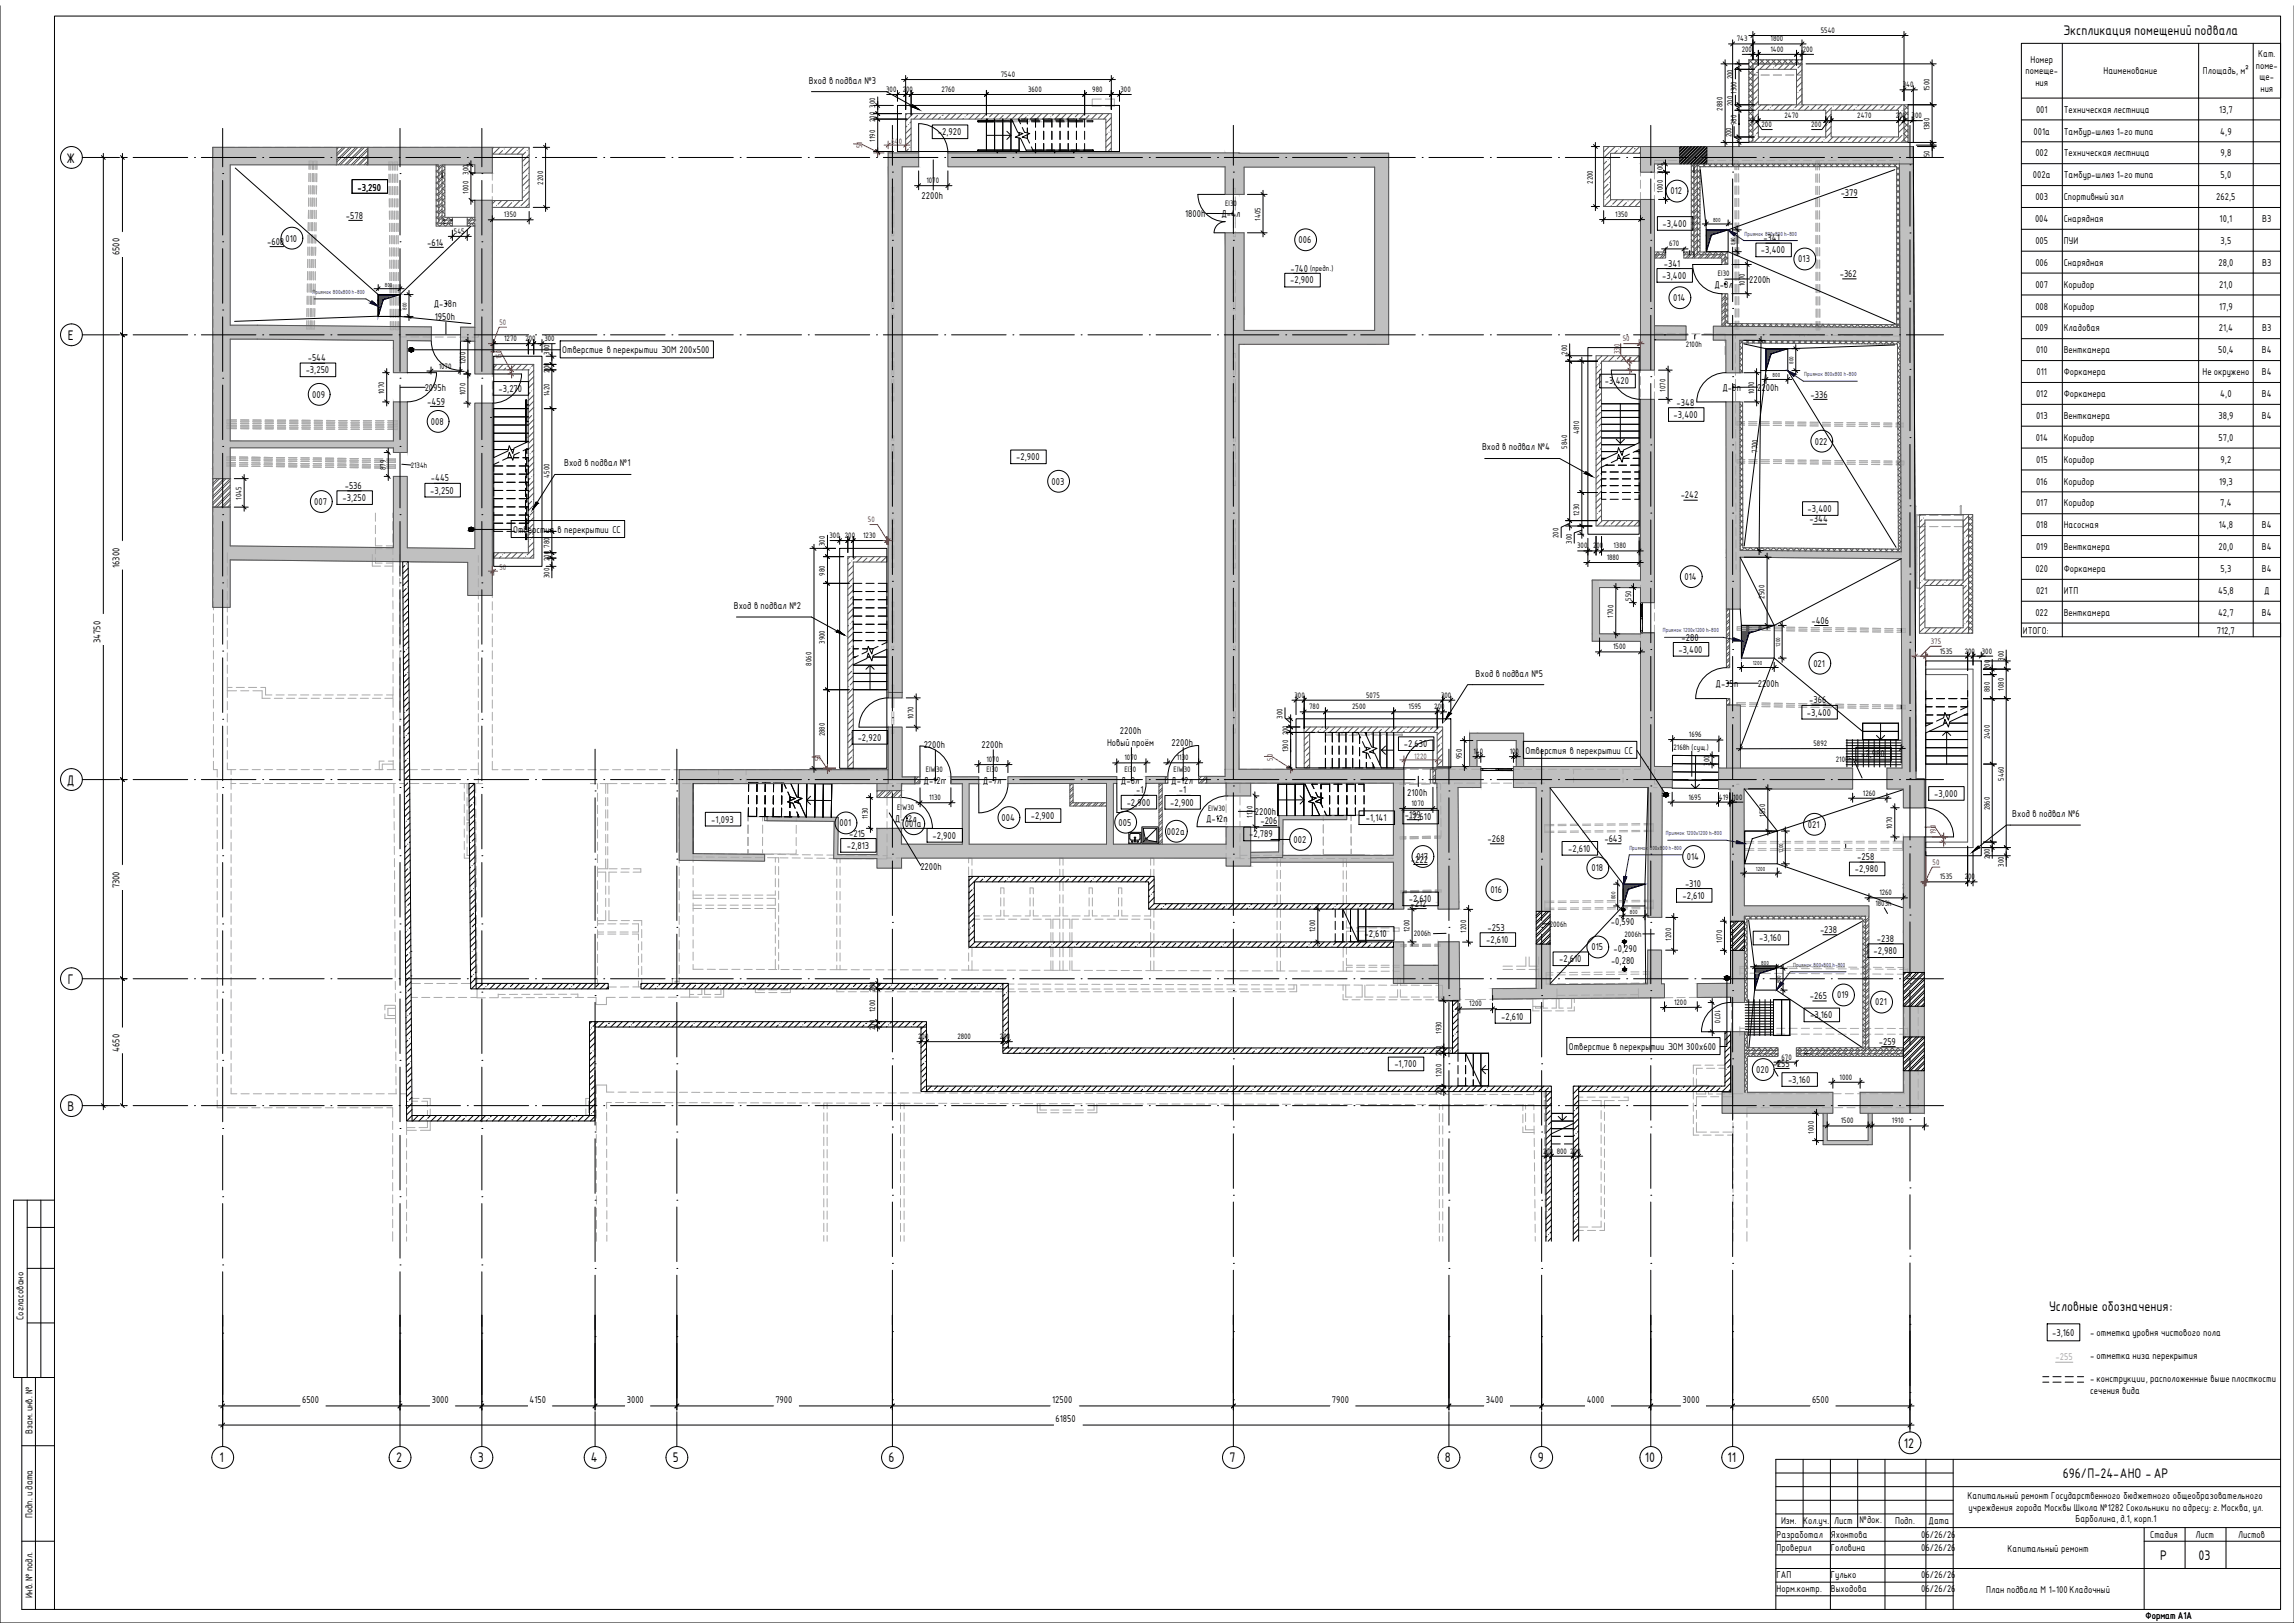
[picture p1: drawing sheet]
<svg xmlns="http://www.w3.org/2000/svg" width="1189mm" height="841mm" viewBox="0 0 1189 841" stroke-linecap="round" stroke-linejoin="round" font-family="sans-serif">
<defs><g id="words">
<g font-size="6.9">
<text x="1069" y="18">Экспликация помещений подвала</text>
<text x="34" y="84">Ж</text>
<text x="35" y="176">Е</text>
<text x="35" y="407">Д</text>
<text x="35" y="510">Г</text>
<text x="35" y="576">В</text>
<text x="1062" y="680">Условные обозначения:</text>
<text x="987" y="750">12</text>
<text x="114" y="758">1</text>
<text x="205" y="758">2</text>
<text x="248" y="758">3</text>
<text x="306" y="758">4</text>
<text x="349" y="758">5</text>
<text x="460" y="758">6</text>
<text x="637" y="758">7</text>
<text x="749" y="758">8</text>
<text x="797" y="758">9</text>
<text x="852" y="758">10</text>
<text x="895" y="758">11</text>
<text x="1069" y="766">696/П-24-АНО -АР</text>
<text x="1120" y="808">Р</text>
<text x="1139" y="808">03</text>
</g>
<g font-size="4.9">
<text x="1170" y="30">Кат.</text>
<text x="1052" y="33">Номер</text>
<text x="1169" y="36">поме-</text>
<text x="1050" y="39">помеще-</text>
<text x="1090" y="39">Наименование</text>
<text x="1142" y="39">Площадь, м²</text>
<text x="1171" y="42">ще-</text>
<text x="419" y="43">Вход в подвал №3</text>
<text x="1055" y="45">ния</text>
<text x="1171" y="48">ния</text>
<text x="1055" y="58">001</text>
<text x="1070" y="58">Техническая лестница</text>
<text x="1150" y="58">13,7</text>
<text x="486" y="70">-2,920</text>
<text x="1054" y="70">001а</text>
<text x="1070" y="70">Тамбур-шлюз 1-го типа</text>
<text x="1151" y="70">4,9</text>
<text x="1055" y="81">002</text>
<text x="1070" y="81">Техническая лестница</text>
<text x="1151" y="81">9,8</text>
<text x="1054" y="92">002а</text>
<text x="1070" y="92">Тамбур-шлюз 1-го типа</text>
<text x="1151" y="92">5,0</text>
<text x="185" y="99">-3,290</text>
<text x="185" y="99">-3,250</text>
<text x="866" y="101">012</text>
<text x="954" y="101">-379</text>
<text x="478" y="103">2200h</text>
<text x="1055" y="104">003</text>
<text x="1070" y="104">Спортивный зал</text>
<text x="1149" y="104">262,5</text>
<text x="179" y="113">-578</text>
<text x="614" y="113">1800h</text>
<text x="633" y="113">Д-4</text>
<text x="641" y="113">л</text>
<text x="862" y="118">-3,400</text>
<text x="1055" y="115">004</text>
<text x="1070" y="115">Снарядная</text>
<text x="1150" y="115">10,1</text>
<text x="1172" y="115">В3</text>
<text x="148" y="125">010</text>
<text x="914" y="125">-341</text>
<text x="138" y="127">-608</text>
<text x="221" y="127">-614</text>
<text x="673" y="126">006</text>
<text x="913" y="131">-3,400</text>
<text x="1055" y="126">005</text>
<text x="1070" y="126">ПУИ</text>
<text x="1151" y="126">3,5</text>
<text x="62" y="132" transform="rotate(-90 62 132)">6500</text>
<text x="932" y="136">013</text>
<text x="1055" y="138">006</text>
<text x="1070" y="138">Снарядная</text>
<text x="1150" y="138">28,0</text>
<text x="1172" y="138">В3</text>
<text x="669" y="141">-740</text>
<text x="862" y="138">-341</text>
<text x="953" y="144">-362</text>
<text x="669" y="147">-2,900</text>
<text x="861" y="144">-3,400</text>
<text x="888" y="149">Д-8л</text>
<text x="906" y="147">2200h</text>
<text x="1055" y="149">007</text>
<text x="1070" y="149">Коридор</text>
<text x="1150" y="149">21,0</text>
<text x="225" y="159">Д-38п</text>
<text x="867" y="156">014</text>
<text x="1055" y="160">008</text>
<text x="1070" y="160">Коридор</text>
<text x="1150" y="160">17,9</text>
<text x="225" y="166">1950h</text>
<text x="1055" y="172">009</text>
<text x="1070" y="172">Кладовая</text>
<text x="1150" y="172">21,4</text>
<text x="1172" y="172">В3</text>
<text x="291" y="183">Отверстие в перекрытии ЭОМ 200х500</text>
<text x="1055" y="183">010</text>
<text x="1070" y="183">Венткамера</text>
<text x="1150" y="183">50,4</text>
<text x="1172" y="183">В4</text>
<text x="159" y="187">-544</text>
<text x="158" y="193">-3,250</text>
<text x="1055" y="194">011</text>
<text x="1070" y="194">Форкамера</text>
<text x="1141" y="194">Не окружено</text>
<text x="1172" y="194">В4</text>
<text x="220" y="203">2095h</text>
<text x="258" y="203">-3,270</text>
<text x="832" y="199">-3,420</text>
<text x="893" y="203">Д-8п</text>
<text x="911" y="203">2200h</text>
<text x="162" y="206">009</text>
<text x="221" y="210">-459</text>
<text x="938" y="206">-336</text>
<text x="1055" y="206">012</text>
<text x="1070" y="206">Форкамера</text>
<text x="1151" y="206">4,0</text>
<text x="1172" y="206">В4</text>
<text x="869" y="210">-348</text>
<text x="223" y="220">008</text>
<text x="867" y="217">-3,400</text>
<text x="1055" y="217">013</text>
<text x="1070" y="217">Венткамера</text>
<text x="1150" y="217">38,9</text>
<text x="1172" y="217">В4</text>
<text x="768" y="233">Вход в подвал №4</text>
<text x="940" y="230">022</text>
<text x="1055" y="228">014</text>
<text x="1070" y="228">Коридор</text>
<text x="1150" y="228">57,0</text>
<text x="527" y="238">-2,900</text>
<text x="1055" y="240">015</text>
<text x="1070" y="240">Коридор</text>
<text x="1151" y="240">9,2</text>
<text x="292" y="242">Вход в подвал №1</text>
<text x="223" y="249">-445</text>
<text x="545" y="251">003</text>
<text x="1055" y="251">016</text>
<text x="1070" y="251">Коридор</text>
<text x="1150" y="251">19,3</text>
<text x="179" y="253">-536</text>
<text x="223" y="256">-3,250</text>
<text x="163" y="262">007</text>
<text x="177" y="260">-3,250</text>
<text x="871" y="258">-242</text>
<text x="1055" y="262">017</text>
<text x="1070" y="262">Коридор</text>
<text x="1151" y="262">7,4</text>
<text x="937" y="265">-3,400</text>
<text x="938" y="271">-344</text>
<text x="1055" y="274">018</text>
<text x="1070" y="274">Насосная</text>
<text x="1150" y="274">14,8</text>
<text x="1172" y="274">В4</text>
<text x="266" y="276">Отверстия</text>
<text x="289" y="276">в перекрытии СС</text>
<text x="1055" y="285">019</text>
<text x="1070" y="285">Венткамера</text>
<text x="1150" y="285">20,0</text>
<text x="1172" y="285">В4</text>
<text x="62" y="294" transform="rotate(-90 62 294)">16300</text>
<text x="1055" y="296">020</text>
<text x="1070" y="296">Форкамера</text>
<text x="1151" y="296">5,3</text>
<text x="1172" y="296">В4</text>
<text x="873" y="301">014</text>
<text x="1055" y="308">021</text>
<text x="1070" y="308">ИТП</text>
<text x="1150" y="308">45,8</text>
<text x="1173" y="308">Д</text>
<text x="380" y="315">Вход в подвал №2</text>
<text x="939" y="323">-406</text>
<text x="1055" y="319">022</text>
<text x="1070" y="319">Венткамера</text>
<text x="1150" y="319">42,7</text>
<text x="1172" y="319">В4</text>
<text x="1048" y="328">ИТОГО:</text>
<text x="1149" y="328">712,7</text>
<text x="52" y="333" transform="rotate(-90 52 333)">34750</text>
<text x="871" y="332">-280</text>
<text x="870" y="338">-3,400</text>
<text x="940" y="345">021</text>
<text x="765" y="351">Вход в подвал №5</text>
<text x="889" y="356">Д-35</text>
<text x="899" y="356">п</text>
<text x="911" y="356">2200h</text>
<text x="938" y="364">-366</text>
<text x="936" y="371">-3,400</text>
<text x="444" y="384">-2,920</text>
<text x="580" y="380">2200h</text>
<text x="479" y="388">2200h</text>
<text x="509" y="388">2200h</text>
<text x="574" y="386">Новый проём</text>
<text x="607" y="386">2200h</text>
<text x="728" y="387">-2,630</text>
<text x="791" y="391">Отверстия в перекрытии СС</text>
<text x="965" y="393">-2,980</text>
<text x="479" y="406">Д-12п</text>
<text x="509" y="406">Д-7л</text>
<text x="581" y="406">Д-8л</text>
<text x="607" y="406">Д-12л</text>
<text x="589" y="411">-1</text>
<text x="611" y="411">-1</text>
<text x="729" y="413">2100h</text>
<text x="1002" y="413">-3,000</text>
<text x="584" y="417">-2,900</text>
<text x="607" y="417">-2,900</text>
<text x="464" y="426">Д-12л</text>
<text x="519" y="425">004</text>
<text x="534" y="424">-2,900</text>
<text x="650" y="422">2200h</text>
<text x="708" y="425">-1,141</text>
<text x="728" y="424">-199</text>
<text x="730" y="425">-2,610</text>
<text x="1043" y="423">Вход в подвал №6</text>
<text x="369" y="426">-1,093</text>
<text x="435" y="428">001</text>
<text x="469" y="429">001а</text>
<text x="580" y="428">005</text>
<text x="625" y="426">Д-12п</text>
<text x="653" y="427">-206</text>
<text x="937" y="429">021</text>
<text x="440" y="434">-215</text>
<text x="483" y="435">-2,900</text>
<text x="605" y="433">002а</text>
<text x="647" y="434">-2,789</text>
<text x="670" y="437">002</text>
<text x="771" y="436">-268</text>
<text x="831" y="436">-643</text>
<text x="439" y="440">-2,813</text>
<text x="813" y="441">-2,610</text>
<text x="731" y="447">-222</text>
<text x="734" y="446">017</text>
<text x="874" y="446">014</text>
<text x="962" y="446">-258</text>
<text x="477" y="451">2200h</text>
<text x="825" y="451">018</text>
<text x="961" y="452">-2,980</text>
<text x="62" y="460" transform="rotate(-90 62 460)">7300</text>
<text x="873" y="459">-310</text>
<text x="730" y="468">-2,610</text>
<text x="772" y="463">016</text>
<text x="872" y="466">-2,610</text>
<text x="731" y="470">-212</text>
<text x="835" y="479">-0,590</text>
<text x="707" y="486">-2,610</text>
<text x="771" y="482">-253</text>
<text x="943" y="483">-238</text>
<text x="770" y="489">-2,610</text>
<text x="912" y="488">-3,160</text>
<text x="973" y="488">-238</text>
<text x="825" y="492">015</text>
<text x="836" y="494">-0,290</text>
<text x="971" y="494">-2,980</text>
<text x="808" y="499">-2,610</text>
<text x="835" y="500">-0,280</text>
<text x="938" y="518">-265</text>
<text x="952" y="517">019</text>
<text x="972" y="521">021</text>
<text x="938" y="528">-3,160</text>
<text x="778" y="528">-2,610</text>
<text x="62" y="545" transform="rotate(-90 62 545)">4650</text>
<text x="813" y="544">Отверстие в перекрытии ЭОМ 300х600</text>
<text x="974" y="541">-259</text>
<text x="723" y="553">-1,700</text>
<text x="910" y="556">020</text>
<text x="919" y="553">-255</text>
<text x="927" y="561">-3,160</text>
<text x="12" y="684" transform="rotate(-90 12 684)">Согласовано</text>
<text x="1063" y="692">-3,160</text>
<text x="1083" y="692">- отметка уровня чистового пола</text>
<text x="1083" y="704">- отметка низа перекрытия</text>
<text x="1083" y="716">- конструкции, расположенные выше плосткости</text>
<text x="1083" y="722">сечения вида</text>
<text x="157" y="727">6500</text>
<text x="224" y="727">3000</text>
<text x="274" y="727">4150</text>
<text x="325" y="727">3000</text>
<text x="402" y="727">7900</text>
<text x="545" y="727">12500</text>
<text x="690" y="727">7900</text>
<text x="770" y="727">3400</text>
<text x="822" y="727">4000</text>
<text x="872" y="727">3000</text>
<text x="939" y="727">6500</text>
<text x="547" y="737">61850</text>
<text x="17" y="743" transform="rotate(-90 17 743)">Взам. инв. №</text>
<text x="1020" y="777">Капитальный ремонт Государственного бюджетного общеобразовательного</text>
<text x="1020" y="783">учреждения города Москвы Школа №1282 Сокольники по адресу: г. Москва, ул.</text>
<text x="17" y="787" transform="rotate(-90 17 787)">Подп. и дата</text>
<text x="923" y="790">Изм.</text>
<text x="935" y="790">Кол.уч.</text>
<text x="951" y="790">Лист</text>
<text x="964" y="789">№док.</text>
<text x="982" y="790">Подп.</text>
<text x="999" y="790">Дата</text>
<text x="1076" y="789">Барболина, д.1, корп.1</text>
<text x="921" y="797">Разработал</text>
<text x="949" y="797">Яхонтова</text>
<text x="996" y="797">06/26/26</text>
<text x="1114" y="797">Стадия</text>
<text x="1138" y="797">Лист</text>
<text x="1160" y="797">Листов</text>
<text x="921" y="804">Проверил</text>
<text x="949" y="804">Головина</text>
<text x="996" y="804">06/26/26</text>
<text x="1040" y="804">Капитальный ремонт</text>
<text x="921" y="818">ГАП</text>
<text x="949" y="818">Гулько</text>
<text x="996" y="818">06/26/26</text>
<text x="921" y="825">Норм.контр.</text>
<text x="949" y="825">Выходова</text>
<text x="996" y="825">06/26/26</text>
<text x="1029" y="825">План подвала М 1-100 Кладочный</text>
<text x="17" y="828" transform="rotate(-90 17 828)">Инв. № подл.</text>
<text x="1112" y="839">Формат А1А</text>
</g>
<text font-size="4.9" fill="#aaa" x="1065" y="705">-255</text>
<g font-size="4">
<text x="944" y="17">5540</text>
<text x="900" y="21">743</text>
<text x="918" y="21">1800</text>
<text x="903" y="27">200</text>
<text x="917" y="27">1400</text>
<text x="934" y="27">200</text>
<text x="519" y="40">7540</text>
<text x="898" y="41" transform="rotate(-90 898 41)">200</text>
<text x="459" y="48">300</text>
<text x="468" y="48">200</text>
<text x="488" y="48">2760</text>
<text x="533" y="48">3600</text>
<text x="566" y="48">980</text>
<text x="581" y="48">300</text>
<text x="986" y="45">340</text>
<text x="1000" y="47" transform="rotate(-90 1000 47)">1500</text>
<text x="900" y="49" transform="rotate(-90 900 49)">1300</text>
<text x="454" y="56" transform="rotate(-90 454 56)">300</text>
<text x="893" y="57" transform="rotate(-90 893 57)">2880</text>
<text x="898" y="55" transform="rotate(-90 898 55)">200</text>
<text x="454" y="63" transform="rotate(-90 454 63)">200</text>
<text x="900" y="65" transform="rotate(-90 900 65)">980</text>
<text x="913" y="66">200</text>
<text x="925" y="61">2470</text>
<text x="939" y="66">200</text>
<text x="963" y="61">2470</text>
<text x="982" y="61">200</text>
<text x="991" y="61">300</text>
<text x="897" y="71" transform="rotate(-90 897 71)">200</text>
<text x="1000" y="68" transform="rotate(-90 1000 68)">1380</text>
<text x="454" y="73" transform="rotate(-90 454 73)">1190</text>
<text x="1000" y="82" transform="rotate(-90 1000 82)">50</text>
<text x="243" y="90" transform="rotate(-90 243 90)">300</text>
<text x="281" y="96" transform="rotate(-90 281 96)">2200</text>
<text x="480" y="95">1070</text>
<text x="826" y="95" transform="rotate(-90 826 95)">2200</text>
<text x="862" y="90" transform="rotate(-90 862 90)">300</text>
<text x="243" y="100" transform="rotate(-90 243 100)">1000</text>
<text x="862" y="100" transform="rotate(-90 862 100)">1000</text>
<text x="635" y="107">EI30</text>
<text x="261" y="113">1350</text>
<text x="837" y="112">1350</text>
<text x="653" y="114" transform="rotate(-90 653 114)">1405</text>
<text x="235" y="121">545</text>
<text x="865" y="128">670</text>
<text x="679" y="140">(предп.)</text>
<text x="890" y="143">EI30</text>
<text x="904" y="148" transform="rotate(-90 904 148)">1070</text>
<text x="261" y="177">1270</text>
<text x="272" y="177">200</text>
<text x="282" y="177">300</text>
<text x="874" y="180">2100h</text>
<text x="285" y="184" transform="rotate(-90 285 184)">300</text>
<text x="812" y="184" transform="rotate(-90 812 184)">200</text>
<text x="227" y="191" transform="rotate(1 227 191)">1070</text>
<text x="241" y="189" transform="rotate(-90 241 189)">1200</text>
<text x="285" y="193" transform="rotate(-90 285 193)">200</text>
<text x="863" y="203" transform="rotate(-90 863 203)">1070</text>
<text x="199" y="204" transform="rotate(-90 199 204)">1070</text>
<text x="241" y="205" transform="rotate(-90 241 205)">1070</text>
<text x="285" y="205" transform="rotate(-90 285 205)">1420</text>
<text x="909" y="204" transform="rotate(-90 909 204)">1070</text>
<text x="818" y="225" transform="rotate(-90 818 225)">4810</text>
<text x="812" y="232" transform="rotate(-90 812 232)">5840</text>
<text x="911" y="235" transform="rotate(-89 911 235)">7700</text>
<text x="200" y="244" transform="rotate(-90 200 244)">879</text>
<text x="213" y="242">2134h</text>
<text x="285" y="248" transform="rotate(-90 285 248)">4500</text>
<text x="125" y="259" transform="rotate(-90 125 259)">1045</text>
<text x="818" y="267" transform="rotate(-90 818 267)">1230</text>
<text x="430" y="279">300</text>
<text x="438" y="279">200</text>
<text x="447" y="279">1230</text>
<text x="808" y="279" transform="rotate(-90 808 279)">200</text>
<text x="815" y="282" transform="rotate(-90 815 282)">300</text>
<text x="285" y="284" transform="rotate(-90 285 284)">780</text>
<text x="428" y="283" transform="rotate(-90 428 283)">300</text>
<text x="817" y="284">300</text>
<text x="826" y="284">200</text>
<text x="836" y="284">1380</text>
<text x="285" y="291" transform="rotate(-90 285 291)">200</text>
<text x="833" y="290">1880</text>
<text x="285" y="300" transform="rotate(-90 285 300)">300</text>
<text x="428" y="298" transform="rotate(-90 428 298)">980</text>
<text x="845" y="311" transform="rotate(-90 845 311)">550</text>
<text x="914" y="310" transform="rotate(-90 914 310)">2500</text>
<text x="836" y="320" transform="rotate(-90 836 320)">1700</text>
<text x="428" y="334" transform="rotate(-90 428 334)">3900</text>
<text x="836" y="337">1500</text>
<text x="1005" y="339">1535</text>
<text x="1018" y="339">200</text>
<text x="1027" y="339">300</text>
<text x="421" y="345" transform="rotate(-90 421 345)">8060</text>
<text x="1031" y="347" transform="rotate(-90 1031 347)">200</text>
<text x="1038" y="342" transform="rotate(-90 1038 342)">300</text>
<text x="1031" y="359" transform="rotate(-90 1031 359)">880</text>
<text x="1038" y="358" transform="rotate(-90 1038 358)">1080</text>
<text x="671" y="362">300</text>
<text x="708" y="362">5075</text>
<text x="747" y="362">300</text>
<text x="678" y="368">780</text>
<text x="701" y="368">2500</text>
<text x="730" y="368">1595</text>
<text x="743" y="368">200</text>
<text x="473" y="373" transform="rotate(-90 473 373)">1070</text>
<text x="665" y="372" transform="rotate(-90 665 372)">300</text>
<text x="428" y="382" transform="rotate(-90 428 382)">2880</text>
<text x="668" y="381" transform="rotate(-90 668 381)">200</text>
<text x="875" y="382">1696</text>
<text x="1031" y="383" transform="rotate(-90 1031 383)">2400</text>
<text x="668" y="390" transform="rotate(-90 668 390)">1300</text>
<text x="867" y="388">2168h (сущ.)</text>
<text x="940" y="387">5892</text>
<text x="511" y="395">1070</text>
<text x="583" y="394">1070</text>
<text x="610" y="394">1130</text>
<text x="758" y="393" transform="rotate(-90 758 393)">950</text>
<text x="764" y="391">140</text>
<text x="782" y="391">100</text>
<text x="951" y="395">2100h</text>
<text x="480" y="400">EIW30</text>
<text x="511" y="400">EI30</text>
<text x="583" y="400">EI30</text>
<text x="608" y="400">EIW30</text>
<text x="886" y="397" transform="rotate(-90 886 397)">300</text>
<text x="1038" y="405" transform="rotate(-90 1038 405)">5460</text>
<text x="965" y="412">1260</text>
<text x="465" y="420">EIW30</text>
<text x="482" y="415">1130</text>
<text x="731" y="418">1070</text>
<text x="875" y="414">1695</text>
<text x="891" y="414">419</text>
<text x="898" y="414">100</text>
<text x="1031" y="420" transform="rotate(-90 1031 420)">2860</text>
<text x="450" y="425" transform="rotate(-90 450 425)">1130</text>
<text x="626" y="420">EIW30</text>
<text x="649" y="424" transform="rotate(-90 649 424)">1130</text>
<text x="915" y="423" transform="rotate(-90 915 423)">1550</text>
<text x="981" y="430" transform="rotate(-90 981 430)">1070</text>
<text x="1031" y="445" transform="rotate(-90 1031 445)">200</text>
<text x="1038" y="449" transform="rotate(-90 1038 449)">300</text>
<text x="1005" y="456">1535</text>
<text x="1018" y="456">200</text>
<text x="974" y="464">1260</text>
<text x="972" y="470">1803h</text>
<text x="682" y="483" transform="rotate(-90 682 483)">1200</text>
<text x="731" y="483" transform="rotate(-90 731 483)">1200</text>
<text x="733" y="485">2006h</text>
<text x="760" y="483" transform="rotate(-90 760 483)">1200</text>
<text x="803" y="480">2006h</text>
<text x="842" y="485">2006h</text>
<text x="866" y="487" transform="rotate(-90 866 487)">1200</text>
<text x="892" y="488" transform="rotate(-90 892 488)">1070</text>
<text x="454" y="514" transform="rotate(-90 454 514)">200</text>
<text x="761" y="522">1200</text>
<text x="868" y="521">1200</text>
<text x="454" y="524" transform="rotate(-90 454 524)">1200</text>
<text x="889" y="524" transform="rotate(90 889 524)">1070</text>
<text x="454" y="534" transform="rotate(-90 454 534)">200</text>
<text x="476" y="538">200</text>
<text x="496" y="538">2800</text>
<text x="518" y="538">200</text>
<text x="747" y="536" transform="rotate(-90 747 536)">1930</text>
<text x="747" y="547" transform="rotate(-90 747 547)">200</text>
<text x="923" y="549">670</text>
<text x="747" y="558" transform="rotate(-90 747 558)">1200</text>
<text x="953" y="560">1000</text>
<text x="747" y="567" transform="rotate(-90 747 567)">200</text>
<text x="940" y="588" transform="rotate(-90 940 588)">1000</text>
<text x="954" y="582">1500</text>
<text x="981" y="582">1910</text>
<text x="800" y="598">200</text>
<text x="807" y="598">800</text>
<text x="814" y="598">200</text>
</g>
<g font-size="4" fill="#f00">
<text x="447" y="77" transform="rotate(-90 447 77)">50</text>
<text x="462" y="75">640</text>
<text x="841" y="177">50</text>
<text x="840" y="184" transform="rotate(-90 840 184)">330</text>
<text x="450" y="270">50</text>
<text x="1001" y="334">375</text>
<text x="425" y="395" transform="rotate(-90 425 395)">50</text>
<text x="1003" y="432" transform="rotate(-90 1003 432)">190</text>
<text x="1002" y="448">50</text>
</g>
<g font-size="4" fill="#cd2027">
<text x="259" y="168">50</text>
<text x="260" y="186" transform="rotate(-90 260 186)">150</text>
<text x="259" y="295">50</text>
</g>
<g font-size="4" fill="#ed1f24">
<text x="660" y="394" transform="rotate(-90 660 394)">50</text>
<text x="733" y="393">1220</text>
</g>
<g font-size="3">
<text x="888" y="115">800</text>
<text x="899" y="127" transform="rotate(-90 899 127)">800</text>
<text x="199" y="149">800</text>
<text x="211" y="161" transform="rotate(-90 211 161)">800</text>
<text x="930" y="189" transform="rotate(-90 930 189)">800</text>
<text x="919" y="196">800</text>
<text x="923" y="335" transform="rotate(-90 923 335)">1200</text>
<text x="908" y="345">1200</text>
<text x="924" y="442" transform="rotate(-90 924 442)">1200</text>
<text x="910" y="451">1200</text>
<text x="837" y="466" transform="rotate(-90 837 466)">800</text>
<text x="845" y="473">800</text>
<text x="913" y="500">800</text>
<text x="923" y="510" transform="rotate(-90 923 510)">800</text>
</g>
<g font-size="3" fill="#000080">
<text x="904" y="122">Приямок 800х800 h-800</text>
<text x="162" y="152">Приямок 800х800 h-800</text>
<text x="935" y="195">Приямок 800х800 h-800</text>
<text x="862" y="328">Приямок 1200х1200 h-800</text>
<text x="863" y="433">Приямок 1200х1200 h-800</text>
<text x="844" y="440">Приямок 800х800 h-800</text>
<text x="929" y="501">Приямок 800х800 h-800</text>
</g>
</g></defs>
<g fill="#c0c0c0" stroke="#c0c0c0" stroke-width=".52">
<path d="M648 442l17-1z"/>
<path d="M648 442h17v2z"/>
<path d="M663 423h35z"/>
<path d="M663 441h2z"/>
<path d="M432 443h22z"/>
<path d="M432 445h22z"/>
<path d="M432 424h2z"/>
<path d="M432 424h2v19z"/>
<path d="M398 423l34 1z"/>
<path d="M398 425l34 1z"/>
<path d="M825 328l25 1z"/>
<path d="M825 332h25z"/>
<path d="M825 301h4z"/>
<path d="M460 86h8v273z"/>
<path d="M460 377h8z"/>
<path d="M246 209h9v82z"/>
<path d="M242 291l13 1z"/>
<path d="M854 408h3z"/>
<path d="M460 359h8z"/>
<path d="M648 442v2h17zM648 444h17z"/>
<path d="M663 423l35 2v-2zM663 423l35 2h-35z"/>
<path d="M663 425h35zM663 425h2z"/>
<path d="M663 425h2zM663 425h2z"/>
<path d="M663 425l2 12v-12zM663 425l2 12h-2z"/>
<path d="M663 437l2 4v-4zM663 437l2 4h-2z"/>
<path d="M432 443l22 2v-2zM432 443l22 2h-22z"/>
<path d="M432 443h2zM432 424l2 19h-2z"/>
<path d="M398 424l34 1v-1zM398 424l34 1h-34z"/>
<path d="M825 329l25 3v-3zM825 329l25 3h-25z"/>
<path d="M848 332h2zM825 332h25z"/>
<path d="M825 301l4 27v-27zM825 301l4 27h-4z"/>
<path d="M825 328h4zM825 328h4z"/>
<path d="M762 380l3 14v-14zM762 380l3 14h-3z"/>
<path d="M762 394l1 3v-3zM762 394l1 3h-1z"/>
<path d="M763 394l2 3v-3zM763 394l2 3h-2z"/>
<path d="M765 380l25 4v-4zM765 380l25 4h-25z"/>
<path d="M786 384l4 10v-10zM786 384l4 10h-4z"/>
<path d="M788 394l2 3v-3zM788 394l2 3h-2z"/>
<path d="M786 394l2 3v-3zM786 394l2 3h-2z"/>
<path d="M642 79l78 8v-8zM642 79l78 8h-78z"/>
<path d="M712 87l8 91v-91zM712 87l8 91h-8z"/>
<path d="M645 171l67 7v-7zM645 171l67 7h-67z"/>
<path d="M968 577l2 16v-16zM968 577l2 16h-2z"/>
<path d="M945 591l23 2v-2zM945 591l23 2h-23z"/>
<path d="M945 577l2 14v-14zM945 577l2 14h-2z"/>
<path d="M635 79l7 22v-22zM635 79l7 22h-7z"/>
<path d="M635 121l7 278v-278zM635 121l7 278h-7z"/>
<path d="M491 79l144 7v-7zM491 79l144 7h-144z"/>
<path d="M460 79l16 7v-7zM460 79l16 7h-16z"/>
<path d="M460 86v273h8zM460 359h8z"/>
<path d="M460 377l8 29v-29zM460 377l8 29h-8z"/>
<path d="M642 87l3 14v-14zM642 87l3 14h-3zM642 101h3zM642 101h3z"/>
<path d="M642 121l3 42v-42zM642 121l3 42h-3z"/>
<path d="M642 163l3 15v-15zM642 163l3 15h-3z"/>
<path d="M191 76l64 9v-9zM191 76l64 9h-64z"/>
<path d="M110 76l65 9v-9zM110 76l65 9h-65z"/>
<path d="M110 85l9 158v-158zM110 85l9 158h-9z"/>
<path d="M110 243l9 5v-5zM110 243l9 5h-9z"/>
<path d="M110 263l9 52v-52zM110 263l9 52h-9z"/>
<path d="M246 85l9 5v-5zM246 85l9 5h-9z"/>
<path d="M246 104l9 90v-90zM246 104l9 90h-9z"/>
<path d="M246 209v82h9zM246 291l9 1z"/>
<path d="M242 292l13 17v-17zM242 292l13 17h-13z"/>
<path d="M850 76l142 9v-9zM850 76l142 9h-142z"/>
<path d="M993 403l4 6v-6zM993 403l4 6h-4z"/>
<path d="M986 409l11 10v-10zM986 409l11 10h-11z"/>
<path d="M986 419h10zM986 419h10zM986 419h11z"/>
<path d="M986 434l11 49v-49zM986 434l11 49h-11z"/>
<path d="M986 483l11 21v-21zM986 483l11 21h-11z"/>
<path d="M986 521l11 16v-16zM986 521l11 16h-11z"/>
<path d="M986 555l11 22v-22zM986 555l11 22h-11z"/>
<path d="M964 566l22 11v-11zM964 566l22 11h-22z"/>
<path d="M892 566l58 11v-11zM892 566l58 11h-58z"/>
<path d="M788 397l69 11v-11zM788 397l69 11h-69z"/>
<path d="M788 408h66zM788 408h66z"/>
<path d="M788 408h37zM788 408h66z"/>
<path d="M745 397l18 11v-11zM745 397l18 11h-18z"/>
<path d="M784 397l4 6v-6zM784 397l4 6h-4z"/>
<path d="M784 403l4 5v-5zM784 403l4 5h-4z"/>
<path d="M763 397l4 11v-11zM763 397l4 11h-4z"/>
<path d="M744 500h1zM744 500h1z"/>
<path d="M727 500h17zM727 500h17z"/>
<path d="M727 500l19 10-1-10zM727 500l19 10h-19z"/>
<path d="M984 85l9 313-1-313zM984 85l9 313h-7z"/>
<path d="M460 359l8 3v-3zM460 359l8 3h-8z"/>
</g>
<g fill="#c0c0c0" stroke="#c0c0c0" stroke-width=".52">
<path d="M625 402h10z"/>
<path d="M594 402h10z"/>
<path d="M522 402h57z"/>
<path d="M493 403h14z"/>
<path d="M468 403h6z"/>
<path d="M594 406h10z"/>
<path d="M522 406h57z"/>
<path d="M467 406h7z"/>
<path d="M573 406h4z"/>
<path d="M499 406h3z"/>
<path d="M454 406h13v4z"/>
<path d="M454 429h13z"/>
<path d="M204 176h7z"/>
<path d="M204 247h7v37z"/>
<path d="M133 169h91h-91z"/>
<path d="M239 170h7z"/>
<path d="M133 176h91v1z"/>
<path d="M239 177h7z"/>
<path d="M119 283l127 1h-127z"/>
<path d="M119 290h127v1z"/>
<path d="M894 176h8z"/>
<path d="M894 183h8v10z"/>
<path d="M894 208h8z"/>
<path d="M895 286h7v30z"/>
<path d="M902 285l83 1h-83z"/>
<path d="M902 289l83 1z"/>
<path d="M902 289h83v1z"/>
<path d="M857 169h17z"/>
<path d="M888 169l97 1h-97z"/>
<path d="M857 176h17z"/>
<path d="M888 176l97 1z"/>
<path d="M888 176h97v1z"/>
<path d="M897 517h7v2z"/>
<path d="M897 535h7z"/>
<path d="M880 510h17z"/>
<path d="M796 510h67z"/>
<path d="M796 517h67z"/>
<path d="M854 408h7z"/>
<path d="M854 475h7z"/>
<path d="M854 492h7z"/>
<path d="M854 510h7z"/>
<path d="M796 503h7v7z"/>
<path d="M745 468h11v3z"/>
<path d="M745 488h11z"/>
<path d="M746 518h10v1z"/>
<path d="M773 512h23z"/>
<path d="M773 518h12z"/>
<path d="M857 397h10z"/>
<path d="M857 408h10z"/>
<path d="M359 446h37z"/>
<path d="M359 442l37 1h-37z"/>
<path d="M895 365h7z"/>
<path d="M744 399l1 7v-7zM744 399l1 7h-1z"/>
<path d="M635 399l92 7v-7zM635 399l92 7h-92z"/>
<path d="M467 437l168 6v-6zM467 437l168 6h-168z"/>
<path d="M467 443l168 2v-2zM467 443l168 2h-168z"/>
<path d="M625 402l10 4v-4zM625 402l10 4h-10z"/>
<path d="M625 406h10zM625 406h8zM625 406h8z"/>
<path d="M594 402l10 4v-4zM594 402l10 4h-10z"/>
<path d="M594 406h6zM594 406h6z"/>
<path d="M522 402l57 4v-4zM522 402l57 4h-57z"/>
<path d="M522 406h16zM522 406h16z"/>
<path d="M468 403l6 3v-3zM468 403l6 3h-6z"/>
<path d="M493 403l14 3v-3zM493 403l14 3h-14z"/>
<path d="M493 406h5zM493 406h5zM493 406h14z"/>
<path d="M467 406h7zM467 406h7z"/>
<path d="M573 406l4 31v-31zM573 406l4 31h-4z"/>
<path d="M573 437h4zM573 437h4h-4z"/>
<path d="M499 406l3 31v-31zM499 406l3 31h-3z"/>
<path d="M635 406l13 6v-6zM635 406l13 6h-13z"/>
<path d="M635 428l13 17v-17zM635 428l13 17h-13z"/>
<path d="M635 445l13 4v-4zM635 445l13 4h-13z"/>
<path d="M454 406v4h13zM454 410h13z"/>
<path d="M454 429l13 21v-21zM454 429l13 21h-13z"/>
<path d="M204 176l7 5v-5zM204 176l7 5h-7z"/>
<path d="M204 181l7 12v-12zM204 181l7 12h-7z"/>
<path d="M204 208l7 26v-26zM204 208l7 26h-7z"/>
<path d="M204 247v37h7zM204 284h7z"/>
<path d="M133 169l91 7v-7zM133 169l91 7h-91z"/>
<path d="M133 176l91 1zM213 177h11z"/>
<path d="M239 170l7 7v-7zM239 170l7 7h-7z"/>
<path d="M119 229l85 3v-3zM119 229l85 3h-85z"/>
<path d="M119 284l127 6v-6zM119 284l127 6h-127z"/>
<path d="M119 290l127 1zM213 291h33z"/>
<path d="M894 176l8 7v-7zM894 176l8 7h-8z"/>
<path d="M894 193h8zM894 183l8 10h-8z"/>
<path d="M894 208l8 78v-78zM894 208l8 78h-7z"/>
<path d="M895 316h7zM895 286l7 30h-7z"/>
<path d="M902 286l83 3v-3zM902 286l83 3h-83z"/>
<path d="M119 169l14 3v-3zM119 169l14 3h-14z"/>
<path d="M119 172l14 4v-4zM119 172l14 4h-14zM119 176h14zM119 176h14z"/>
<path d="M857 169l17 7v-7zM857 169l17 7h-17z"/>
<path d="M857 176h17zM858 176h16z"/>
<path d="M888 170l97 6v-6zM888 170l97 6h-97z"/>
<path d="M665 443l57 1v-1zM665 443l57 1h-57z"/>
<path d="M665 444h57zM648 444h74z"/>
<path d="M648 444l74 2v-2zM648 444l74 2h-74z"/>
<path d="M648 446l74 1v-1zM648 446l74 1h-74z"/>
<path d="M722 406l5 65v-65zM722 406l5 65h-5z"/>
<path d="M722 488l5 3v-3zM722 488l5 3h-5z"/>
<path d="M722 491l5 12v-12zM722 491l5 12h-5z"/>
<path d="M722 503l5 7v-7zM722 503l5 7h-5z"/>
<path d="M850 85l7 4v-4zM850 85l7 4h-7z"/>
<path d="M850 103l7 60v-60zM850 103l7 60h-7z"/>
<path d="M850 163l7 29v-29zM850 163l7 29h-7z"/>
<path d="M850 207l7 105v-105zM850 207l7 105h-7z"/>
<path d="M850 328l7 69v-69zM850 328l7 69h-7z"/>
<path d="M904 469l65 6v-6zM904 469l65 6h-65z"/>
<path d="M897 409l7 68v-68zM897 409l7 68h-7z"/>
<path d="M897 492l7 25v-25zM897 492l7 25h-7z"/>
<path d="M897 517v2h7zM897 519h7z"/>
<path d="M897 535l7 31v-31zM897 535l7 31h-7z"/>
<path d="M880 510l17 7v-7zM880 510l17 7h-17z"/>
<path d="M880 517h17zM880 517h15zM880 517h15z"/>
<path d="M796 510l67 7v-7zM796 510l67 7h-67z"/>
<path d="M796 517h67zM796 517h67l-67 1z"/>
<path d="M854 408l7 67v-67zM854 408l7 67h-7z"/>
<path d="M857 475h4zM854 475h7z"/>
<path d="M854 492l7 18v-18zM854 492l7 18h-7z"/>
<path d="M854 510h7zM854 510h7z"/>
<path d="M796 408l7 64v-64zM796 408l7 64h-7z"/>
<path d="M796 489l7 14v-14zM796 489l7 14h-7z"/>
<path d="M796 503v7h7zM796 510h7z"/>
<path d="M745 408l11 60v-60zM745 408l11 60h-11z"/>
<path d="M745 468v3h11zM745 471h11z"/>
<path d="M745 488l11 30v-30zM745 488l11 30h-10z"/>
<path d="M746 518v1h10zM746 519h10z"/>
<path d="M773 512l23 6v-6zM773 512l23 6h-23z"/>
<path d="M773 518h23zM773 518h12z"/>
<path d="M978 398l15 11v-11zM978 398l15 11h-15z"/>
<path d="M891 398l69 11v-11zM891 398l69 11h-69z"/>
<path d="M857 397l10 11v-11zM857 397l10 11h-10z"/>
<path d="M352 406l7 1v-1zM352 406l7 1h-7z"/>
<path d="M352 407l5 38v-38zM352 407l5 38h-5z"/>
<path d="M352 445l7 1zM352 445l7 1z"/>
<path d="M352 446h5zM352 446h7z"/>
<path d="M357 407l2 35v-35zM357 407l2 35h-2z"/>
<path d="M357 442l2 3v-3zM357 442l2 3h-2z"/>
<path d="M352 399l108 7v-7zM352 399l108 7h-108z"/>
<path d="M359 445l37 1v-1zM359 445l37 1h-37z"/>
<path d="M359 446h37zM359 446h37z"/>
<path d="M359 443l37 2v-2zM359 443l37 2h-37z"/>
<path d="M895 365l7 33v-33zM895 365l7 33h-7z"/>
</g>
<g fill="#c7c8ca" stroke="#c7c8ca" stroke-width=".52">
<path d="M829 301h21z"/>
<path d="M829 304h21z"/>
<path d="M829 301l21 3v-3zM829 301l21 3h-21z"/>
<path d="M848 304h2zM829 304h21z"/>
</g>
<g fill="#00f" stroke="#00f" stroke-width=".52">
<path d="M909 502h12l-9 2z"/>
<path d="M915 181h12l-9 2z"/>
<path d="M196 155h3l-3 8z"/>
<path d="M884 122h3l-2 7z"/>
<path d="M903 324h16l-13 4z"/>
<path d="M909 502v2h3zM909 504h3l-3 9z"/>
<path d="M841 458l3 3 9-3zM841 458l3 3h-3z"/>
<path d="M841 461v8l3-8zM841 461v8z"/>
<path d="M915 181v2h3zM915 183h3l-3 9z"/>
<path d="M196 153l3 2 8-2zM196 153l3 2h-3z"/>
<path d="M196 155v8zM196 163v1z"/>
<path d="M884 119l3 3 9-3zM884 119l3 3h-3z"/>
<path d="M884 122v7h1zM884 129h1l-1 1z"/>
<path d="M903 324v4h3zM903 328h3l-3 13z"/>
</g>
<g fill="none" stroke="#aaa" stroke-width=".52">
<path d="M908 39v15h3M911 33h-3h3h-3v6h3M913 39h4M913 33h4M919 39h4M919 33h4M925 39h5M925 33h5M932 33h2M934 33v6h-2M934 39v15h-2M913 54h4"/>
<path d="M919 54h4M925 54h5M993 273v32h2M998 267h-5h5h-5v6h5M1000 273h4M1000 267h4M1006 273h5M1006 267h5M1013 267h4M1017 267v6h-4M1017 273v29M388 434v4"/>
<path d="M388 428v4M388 425v-2v2v-2h7v2M395 423h18M395 428v4M395 434v4M413 434v4M413 423v2M413 428v4M413 423h.1M686 427v5M686 434v4M700 422h-14v3"/>
<path d="M700 434v4M700 427v5M707 422h-7v3M388 440v2M395 440v2h-7M413 440v3l-18-1M686 440v3h14h-2M700 440v3h7"/>
</g>
<g fill="none" stroke="#b2b2b2" stroke-width=".52">
<path d="M160 96v4M160 90v4M160 88v-4h1v4M161 90v4M161 96v4M161 88v-4h1v4M162 96v4M162 90v4M162 88v-4h2v4M163 90v4v-4M163 96v5M163 88v-4v4"/>
<path d="M164 96v5M164 90v4M202 90v5M202 97v4M202 84l1 4M202 90l1 5v-5M203 97v4M203 88v-4h-1v4M203 90v5M204 88v-4h1v4M204 90v5M204 97v4"/>
<path d="M205 90v5M205 84h1v4M205 97v4M206 90v5M206 97v4M899 88v-4h2v4M899 90v4M899 96v5M900 84v4M900 90v4M900 96v5M901 90v4"/>
<path d="M901 96v5M941 90v4M941 97v4M942 84h-1v4M942 84h1zM942 97v4M942 84v4M942 90v4M943 84v4M943 90v4M943 97v4M160 115v5"/>
<path d="M160 109v4M160 103v4M161 113v-4v4M161 115v5M161 103v4M162 115v5M162 109v4M162 103v4M163 115v5M163 109v4M163 103v4M164 115v5"/>
<path d="M164 109v4M164 103v4M202 103v4M202 109v5M202 116v4M203 103v4M203 109v5M203 116v4v-4M203 103l1 4M204 109v5M204 116v4M204 103v4"/>
<path d="M204 116l1 4M205 103v4M205 109v5v-5M205 116v4M206 103v4M206 109v5M206 116v4M899 103v4M899 109v4M899 116v4M900 103v4M900 109v4"/>
<path d="M900 116v4M901 103v4M901 109v4M901 116v4M941 103v4M941 109v5M941 116v4M942 103v4M942 109v5M942 116v4M943 103v4M943 109v5"/>
<path d="M943 116v4M160 134l-1 5M160 128v4M160 122v4M160 134v5M160 126l1-4v4M161 128l-1 4M161 134v5M161 128v4M161 122v4M162 134v5M162 128v4"/>
<path d="M162 122v4M163 134v5M163 128v4M163 122v4M164 128v4M164 122v4M202 122v4M202 128v5M202 135v4M203 122v4M203 128v5M203 135v4"/>
<path d="M204 122v4M204 128v5M204 135v4M205 122v4M205 128v5M205 135v4M205 135l1 4v-4M206 128v5M206 122v4M206 135v4M899 122v4M899 128v4"/>
<path d="M899 135v4M900 122v4M900 128v4M900 135v4M901 135v4M901 122v4M901 128v4M941 122v4M941 128v5M941 135v4M942 122v4M942 128v5"/>
<path d="M942 135v4M943 122v4M943 128v5M943 135v4M159 160v4M159 153v5M159 147v4M159 141v4M160 160v4M160 153v5M160 147v4M160 141v4"/>
<path d="M161 160v4M161 154v4M161 147v4M161 141v4M162 147v4M162 141v4M162 160v4M162 154v4M163 141l-1 4M163 160v4M163 154v4M163 147v4"/>
<path d="M163 141v4M202 141v4M202 148v4M202 154v4M203 141v4M203 148v4M203 154v4M204 141v4M204 148v4M204 154v4M205 141v4M205 148v4"/>
<path d="M205 154v4M206 141v4M206 148v4M206 154v4M206 141l1 4M207 148v4M207 154v4M899 141v4M899 147v5M899 154v4M900 141v4M900 147v5"/>
<path d="M900 154v4M901 141v4M901 147v5M901 154v4M941 141v4M941 147v5M941 154v4M942 141v4M942 147v5M942 154v4M943 141v4M943 147v5"/>
<path d="M943 154v4M159 166v4h2v-4M160 166v4M161 166v4h1v-4v4h1v-4M202 160v4M202 167v4h2v-4M203 160v4M203 167v4M204 160v4M205 160v5M206 160v4M206 167v4"/>
<path d="M207 160v4M207 167v4h-2v-4M899 171h1zM899 160v4M899 166v5M900 160v4M900 168v3v-5v5M901 171h-1h1M901 160v4M901 166v5M941 160v4M941 167v4v-2"/>
<path d="M941 171h1zM942 160v4M942 169v2M942 167v4M943 171h-1h1M943 160v4M943 167v4M118 219h.1M118 218h.1M118 218h5M118 219h5M125 218l4 1h-4"/>
<path d="M125 219h4M125 218h4M131 218h4M131 219h4M137 218h5M137 219h5M144 218h4M144 219h4M144 220h4M150 220h4M150 218h4M150 219h4"/>
<path d="M157 218h4M157 219h4M157 220h4M163 218h4M163 219h4M163 220h4M169 219h4M169 220h4M169 218h4M176 218h4M176 219h4M176 220h4"/>
<path d="M182 218h4M182 219h4M182 220h4M188 218h5M188 220h5M193 219h-5h5M195 220h4M195 218h4M195 219h4M201 218h5M201 219h5h-5M201 220h5"/>
<path d="M206 218v1v-1M206 220v-1v1M904 218h-4v1h4h-4v1h4M906 219h4M906 218l5 1M913 219h4M917 219h-4l4 1M919 220h4M919 219h4M925 220h5M925 219h5M932 220h4"/>
<path d="M932 219h4M938 220h4M938 219h4M944 220h5M944 219h5M951 220h4M951 219h4M957 220h4M957 219h4M964 220h4M964 219h4M970 219h4"/>
<path d="M976 219h4M983 219h3v2h-3M118 239v-1v1M118 239h4M118 240v1v-1M118 237v1v-1M118 240h4M118 237h4M118 222v-1v1M118 220v1v-1M118 220h5M118 221h5"/>
<path d="M118 222h5M122 238h-4h4M124 240h4M124 237h4M124 238h4h-4M124 239h4M125 220h4M125 221h4M125 222h4M131 240h4M131 237h4M131 238h4"/>
<path d="M131 239h4M131 220h4M131 221h4M131 222h4M137 238h4M137 239h4M137 240h4M137 237h4M137 220h5M137 221h5M137 222h5M143 239h4"/>
<path d="M143 237h4M143 238h4M144 220l4 1M144 221h4M144 222h4M150 237h4M150 238h4M150 239h4M150 221h4M150 222h4M156 237h4M156 238h4"/>
<path d="M156 239h4M157 221h4M157 222h4M162 239h5M162 237h5M163 222h4M163 221h4M167 238h-5h5M167 221h-4l4 1M169 239h4M169 237h4M169 238h4"/>
<path d="M169 221h4M169 222h4M175 238h4M175 239h4M176 221h4M176 222h4M181 238l5 1M181 239h5M181 238h5M182 221h4M182 222h4M188 239l4 1"/>
<path d="M188 238h4M188 239h4M188 221h5M188 222h5M194 240h4M194 238h4M194 239h4M195 221h4M195 222h4M195 222l4 1M200 238h5M200 239h5"/>
<path d="M200 240h5M201 221h5M201 222h5M201 223h5M205 238v1v-1M205 240v-1v1M206 221v1v-1M206 223v-1v1M900 239h4M904 238h-4v2h4M906 220h4M906 239h5"/>
<path d="M906 238h5M913 220h4M913 239h4M913 238h4M919 220l4 1M919 239h4M919 238h4M925 221h5M925 239h5M925 238h5M932 221h4M932 239h4h-4"/>
<path d="M932 238h4M938 221h4M938 239h4M938 238l4 1M944 221h5M944 240h5M944 239h5M945 239h4M951 221h4M951 239l4 1h-4M951 239h4M957 221h4"/>
<path d="M957 240h4M957 239h4M964 221h4M964 239h4M968 240h-4h4M970 221h4M970 240h4M970 239h4M974 220h-4h4M976 221h4M976 220h4h-4M976 240h5"/>
<path d="M976 239h5M983 220h3M983 239h4v1M983 240h4v1h-4M118 241h.1M118 241h4M124 242h4M124 241h4M131 241h4h-4M131 242h4M137 242h4M141 241h-4h4"/>
<path d="M143 242h4M143 240h4M143 241h4M150 240h4M150 241h4M150 242h4M156 240h4M156 241h4M156 242h4M162 241h5M162 242h5M162 240h5"/>
<path d="M169 242h4M169 240h4M173 241h-4h4M175 240l4 1M175 241h4h-4M175 242h4M181 241h5M181 242h5M188 241l4 1M188 242h4M188 241h4M194 242l4 1"/>
<path d="M194 241h4M194 242h4M200 241h5M200 242h5M200 243h5M205 241v1v-1M205 243v-1v1M906 240h5M913 240h4M919 240h4M925 240h5M932 240h4"/>
<path d="M938 240h4M951 240l4 1M957 241h4M964 241h4M970 241h4M976 241h5M900 326h5M905 325h-5v2h5M907 327h4M907 326h4M907 325h4M913 327h4"/>
<path d="M913 326h4M913 325h4M920 327h4M920 325h4M924 326h-4h4M926 327h4M926 326h4h-4M926 325h4M932 327h4M932 326h4M932 325h4M939 327h4"/>
<path d="M939 326h4M939 325h4M945 327h4M945 326h4M945 325h4M951 327h5M951 326h5M951 325h5M958 327h4M958 326h4h-4M958 325h4M964 327h4"/>
<path d="M964 326l4 1M964 325l4 1M970 327h5M970 326h5M977 328h4M977 327h4M977 326h4M983 326h5v2h-5M983 327h5M900 365h5M905 364h-5v2h5M907 366h4"/>
<path d="M907 365h4M907 364h4M913 366h4M913 364h4M917 365h-4h4M919 366h5M919 365h5M919 364h5M926 366h4M926 365h4M932 366l4 1M932 365l4 1"/>
<path d="M932 365h4M939 367h4M939 365h4M943 366h-4h4M945 367h4M945 366h4h-4M945 365h4M951 367h5M951 365h5M956 366h-5h5M958 367h4M958 366h4"/>
<path d="M958 365h4M964 367h4M964 366h4M964 365h4M970 367h5M970 366h5M970 365h5M977 367h4M977 366h4M977 365h4M983 365h4v2h-4M983 366h4"/>
<path d="M725 406h.1M725 406h2h-2M728 406h-3M731 406h-6h6M735 406h-5M741 406h-4M746 406h.1M746 406h-3M726 434v1h3M729 434h-3M735 433l-4 1M735 434h-4"/>
<path d="M735 435h-4M741 433h-4M741 434h-4M746 433h.1M746 434h-2M746 433v1v-1M746 434h.1M746 434h1h-3M746 433h-3M800 427l1 4M857 427v4M904 436v5"/>
<path d="M986 436v5M729 462h-3v1h3M729 462h-3M735 461l-4 1M735 462h-4h4M735 462l-4 1M737 462h5h-5M742 461h-5M742 462h-5M744 461h3v1h-3M747 462h-3M801 467v4"/>
<path d="M857 466v5M726 490h3M729 489h-3v2l3-1M731 490h4M735 489h-4M735 490h-4M737 490h4M741 489h-4M741 490h-4M744 489h2v1h-2M744 490h2h-2M801 504v6h4"/>
<path d="M807 510h4M818 510h-5M824 510h-4M826 510h4M837 510h-5M843 510h-4M849 510h-4M855 504v5l-3 1M902 501v4"/>
</g>
<g fill="none" stroke="#aaa" stroke-width=".52">
<path d="M160 96v4M160 90v4M160 88v-4h2v4M162 96v4M162 90v4M162 88v-4h2v4M164 96v5M164 90v4M202 90v5M202 97v4M203 88v-4h-1v4M203 90v5"/>
<path d="M203 97v4M204 88v-4h2v4M204 90v5M204 97v4M206 90v5M206 97v4M899 88v-4h2v4M899 90v4M899 96v5M901 90v4M901 96v5M941 90v4"/>
<path d="M941 97v4M942 84v2M943 88v-4h-2v4M943 90v4M943 97v4M160 115v5M160 109v4M160 103v4M162 115v5M162 109v4M162 103v4M164 115v5"/>
<path d="M164 109v4M164 103v4M202 103v4M202 109v5M202 116v4M203 103l1 4M204 109v5M204 116v4M204 103v4M204 116l1 4M206 103v4M206 109v5"/>
<path d="M206 116v4M899 103v4M899 109v4M899 116v4M901 103v4M901 109v4M901 116v4M941 103v4M941 109v5M941 116v4M943 103v4M943 109v5"/>
<path d="M943 116v4M160 134l-1 5M160 128v4M160 122v4M161 134v5M161 128v4M161 122v4M162 134v5M162 128v4M162 122v4M163 134v5M164 128v4"/>
<path d="M164 122v4M202 122v4M202 128v5M202 135v4M204 122v4M204 128v5M204 135v4M205 122v4M205 128v5M205 135v4M206 122v4M206 128v5"/>
<path d="M206 135v4M899 122v4M899 128v4M899 135v4M901 122v4M901 128v4M901 135v4M941 122v4M941 128v5M941 135v4M943 122v4M943 128v5"/>
<path d="M943 135v4M159 160v4M159 153v5M159 147v4M159 141v4M161 160v4M161 154v4M161 147v4M161 141v4M162 147v4M162 141v4M163 160v4"/>
<path d="M163 154v4M163 147v4M163 141v4M202 141v4M202 148v4M202 154v4M204 141v4M204 148v4M204 154v4M205 141v4M205 148v4M205 154v4"/>
<path d="M206 141l1 4M207 148v4M207 154v4M899 141v4M899 147v5M899 154v4M901 141v4M901 147v5M901 154v4M941 141v4M941 147v5M941 154v4"/>
<path d="M943 141v4M943 147v5M943 154v4M159 166v4h2v-4M161 166v4h2v-4M202 160v4M202 167v4h2v-4M204 160v4M205 160v5M207 160v4M207 167v4h-2v-4M899 166v5h2v-5"/>
<path d="M899 160v4M900 168v3M901 160v4M941 167v4h2v-4M941 160v4M942 169v2M943 160v4M123 218h-5v1h5M125 219h4M125 218h4M131 219h4M131 218h4"/>
<path d="M137 219h5M137 218h5M144 220h4M144 218h4M150 220h4M150 218h4M157 220h4M157 218h4M163 220h4M163 218h4M169 220h4M169 218h4"/>
<path d="M176 220h4M176 218h4M182 220h4M182 218h4M188 220h5M188 218h5M195 220h4M195 218h4M201 218h5v2h-5M904 218h-4v2h4M906 218l5 1M913 219h4"/>
<path d="M919 219h4M925 219h5M932 219h4M938 219h4M944 219h5M951 219h4M957 219h4M964 219h4M970 219h4M976 219h4M983 219h3v2h-3M122 237h-4v2h4"/>
<path d="M122 240h-4v1h4M123 220h-5v2h5M124 240h4M124 239h4M124 237h4M125 222h4M125 220h4M131 240h4M131 239h4M131 237h4M131 222h4M131 220h4"/>
<path d="M137 239h4M137 240h4M137 237h4M137 222h5M137 220h5M143 239h4M143 237h4M144 222h4M144 220l4 1M150 239h4M150 237h4M150 222h4"/>
<path d="M150 221h4M156 239h4M156 237h4M157 222h4M157 221h4M162 239h5M162 237h5M163 222h4M163 221h4M169 239h4M169 237h4M169 222h4"/>
<path d="M169 221h4M175 239h4M175 238h4M176 222h4M176 221h4M181 239h5M181 238h5M182 222h4M182 221h4M188 239l4 1M188 238h4M188 222h5"/>
<path d="M188 221h5M194 240h4M194 238h4M195 222l4 1M195 221h4M200 238h5v2h-5M201 221h5v2h-5M904 238h-4v2h4M906 220h4M906 238h5M913 220h4M913 238h4"/>
<path d="M919 220l4 1M919 238h4M925 221h5M925 238h5M932 221h4M932 238h4M938 221h4M938 238l4 1M944 221h5M945 239h4M951 221h4M951 239h4"/>
<path d="M957 221h4M957 239h4M964 221h4M964 239h4M970 221h4M970 239h4M976 221h4M976 239h5M983 239h4v2h-4M124 242h4M131 242h4M137 242h4"/>
<path d="M143 242h4M143 240h4M150 242h4M150 240h4M156 242h4M156 240h4M162 242h5M162 240h5M169 242h4M169 240h4M175 242h4M175 240l4 1"/>
<path d="M181 242h5M181 241h5M188 242h4M188 241h4M194 242l4 1M194 241h4M200 241h5v2h-5M906 240h5M913 240h4M919 240h4M925 240h5M932 240h4"/>
<path d="M938 240h4M944 240h5M951 240l4 1M957 241h4M964 241h4M970 241h4M976 241h5M905 325h-5v2h5M907 327h4M907 325h4M913 325h4M913 327h4"/>
<path d="M920 325h4M920 327h4M926 327h4M926 325h4M932 327h4M932 325h4M939 325h4M939 327h4M945 327h4M945 325h4M951 327h5M951 325h5"/>
<path d="M958 325h4M958 327h4M964 325l4 1M964 327h4M970 327h5M970 326h5M977 328h4M977 326h4M983 326h5v2h-5M905 364h-5v2h5M907 364h4M907 366h4"/>
<path d="M913 364h4M913 366h4M919 366h5M919 364h5M926 366h4M926 365h4M932 365h4M932 366l4 1M939 367h4M939 365h4M945 367h4M945 365h4"/>
<path d="M951 367h5M951 365h5M958 365h4M958 367h4M964 367h4M964 365h4M970 367h5M970 365h5M977 367h4M977 365h4M983 365h4v2h-4M727 406h-2h3"/>
<path d="M731 406h-6M735 406h-5M741 406h-4M746 406h-3M729 434h-3v1h3M735 433l-4 1M735 435h-4M741 433h-4M741 434h-4M743 433h3l1 1h-3M746 434h.1M805 427h-5v1l1 3h4"/>
<path d="M805 428h-5M805 431h-4M812 427h-5M812 428h-5M812 431h-5M818 427h-4M818 428h-4M818 431h-4M824 427h-4M824 428h-4M824 431h-4M827 431h4"/>
<path d="M831 427h-4M831 428h-4M831 430l-4 1M837 427h-4M837 428h-4M837 431h-4M837 430h-4M843 427h-4M843 431h-4M843 428h-4M843 430h-4M850 427h-4"/>
<path d="M850 427l-4 1M850 430h-4M850 431h-4M852 427h5v4h-5M857 427h-5M857 430h-5M904 437h5M909 436h-5v5h5M909 440h-5M911 436h4M911 440h4M911 437h4"/>
<path d="M917 436h5M917 440h5M917 437h5M924 436h4M924 440h4M928 437h-4M930 437h4M930 440h4M934 436h-4M937 436h4M937 437h4M941 440h-4"/>
<path d="M943 436h4M943 440h4M943 437h4M949 436h4M949 440h5M949 437h5M956 436h4M956 440h4M956 437h4M962 440h4M962 437h4M966 436h-4"/>
<path d="M968 436h5M968 440h5M968 437h5M975 436h4M975 437h4M975 440h4M981 436h5v5h-5M981 440h5M981 437h5M911 441h4M917 441h5M924 441h4"/>
<path d="M934 441h-4M937 441h4M943 441h4M949 441h5M956 441h4M962 441h4M968 441h5M975 441h4M729 462h-3v1h3M735 461l-4 1M735 462l-4 1M742 461h-5"/>
<path d="M742 462h-5M744 461h3v1h-3M805 467h-4v1v3h4M805 468h-4M805 471h-4M808 471h4M812 467h-5M812 468h-5M812 470l-4 1M814 467h4M818 471h-4M818 468h-4"/>
<path d="M818 470h-4M824 467h-4M824 468h-4M824 470h-4M824 471h-4M831 467h-4M831 467l-4 1M831 471h-4M831 470h-4M837 467h-4M837 471h-4M837 470h-4"/>
<path d="M843 467h-4M844 471h-5M844 467h-5M844 470h-5M850 467h-4M850 471h-4M850 470h-4M852 466h5v1v4h-5M857 467h-5M857 470h-5M729 489h-3v2l3-1M735 490h-4"/>
<path d="M735 489h-4M741 490h-4M741 489h-4M744 489h2v1h-2M801 505h4M805 504h-4v1v5h4M807 510h4M811 504h-4M811 505h-4M818 504h-5M818 505h-5M818 510h-5"/>
<path d="M820 505h4M824 504h-4M824 510h-4M826 510h4M830 504h-4M830 505h-4M837 504h-5M837 505h-5M837 510h-5M843 504h-4M843 505h-4M843 510h-4"/>
<path d="M845 504h4M849 505h-4M849 510h-4M852 504h3v5l-3 1M855 505h-3M902 504h3M902 502h4M905 501h-3v4M907 504h4M907 501h4M908 502h4M913 504h5"/>
<path d="M914 501h4M914 502h5M920 504h4M920 501h4M921 502h4M926 504h4M926 501h5M927 502h4M932 504l5 1M933 501h4M934 502h4M939 505h4"/>
<path d="M939 501h4M940 502h4M945 505h4M945 501h5M946 502h5M951 505h5M952 501h4M953 502h4M958 505h4M958 501h4M959 502h4M964 505h4"/>
<path d="M964 501h5M965 502h5M971 505h4M971 501h4M972 502h4M977 505h4M977 501h4M978 502h4M983 505h3M984 501h3M984 502h5M989 502v2"/>
<path d="M902 532v5M902 533h4M902 536h4M908 533h4M908 536h4M914 536h5M914 533h5M921 533h4M921 536h4M927 533h4M927 536h4M933 533h5"/>
<path d="M933 536h5M940 533h4M940 536h4M946 533h4M946 536h4M953 533h4M953 536h4M959 533h4M959 536h4M965 533h5M965 536h5M972 533h4"/>
<path d="M972 536h4M978 533h4M978 536h4M984 533h5M984 536h5M989 533v3"/>
</g>
<path d="M942 84h1v2M899 168v3h2v-3M941 169v2h2v-2M725 406h3M735 406h-5M741 406h-4M746 406h-3M746 433v1" fill="none" stroke="#b9b9b9" stroke-width=".52"/>
<g fill="none" stroke="#aaa" stroke-width=".52">
<path d="M571 51h-5v4h5M573 51h5v4h-5M115 76h-4v5M117 76h4M123 76h5M130 76h4M136 76h4M143 76h4M149 76h4M155 76h5M162 76h4M168 76h4"/>
<path d="M174 76h5M181 76h4M187 76h4M193 76h5M200 76h4M206 76h4M213 76h4M219 76h4M225 76h5M232 76h4M238 76h4M244 76h5"/>
<path d="M251 76h4v5M853 76h-3v3M855 76h4M861 76h5M868 76h4M874 76h4M881 76h4M887 76h4M893 76h5M900 76h4M906 76h4M912 76h5"/>
<path d="M919 76h4M925 76h4M931 76h5M938 76h4M944 76h4M951 76h4M957 76h4M963 76h5M970 76h4M976 76h4M982 76h5M989 76h3v3"/>
<path d="M111 83v4M111 89v4M111 95v5M255 83v4M255 89v4M255 95v5M850 81v4M850 87v4M850 93v5M850 100v4M857 89v4M857 95v4"/>
<path d="M863 83h-6v3M865 83h4M871 83h4M877 83h5M884 83h4M890 83h4M896 83h5M903 83h4M909 83h4M916 83h4M922 83h4M928 83h5"/>
<path d="M935 83h4M941 83h4M947 83h5M954 83h4M960 83h4M966 83h5M973 83h4M979 83h5v3M984 88v4M984 94v4M992 81v4M992 94v4"/>
<path d="M992 87v5M111 102v4M111 108v4M111 115v4M255 102v4M255 108v4M255 115v4M850 106v4M850 112v5M850 119v4M857 101v4M857 108v4"/>
<path d="M857 114v4M984 101v4M984 107l1 4M985 113v5M985 120v4M992 100v4M992 107v4M992 113v4M992 119v4M111 121v4M111 127v5M111 134v4"/>
<path d="M255 121v4M255 127v5M255 134v4M850 125v4M850 132v4M850 138v4M857 120v5M857 127v4M857 133v4M857 139v5M985 126v4M985 132v5"/>
<path d="M985 139v4M992 126v4M992 132v4M992 138v5M111 140v4M111 146v5M111 153v4M111 159v4M255 140v4M255 146v5M255 153v4M255 159v4"/>
<path d="M850 144v4M850 151v4M850 157v4M857 146v4M857 152v4M857 159v4M985 145v4M985 151v5M985 158v4M992 151v4M992 145v4M992 157v5"/>
<path d="M111 165v5M111 172v4M111 178v4M255 166v4M255 172v4M255 178v4M850 163v5M850 170v4M850 176v4M857 165v4M857 171v4M857 178v4"/>
<path d="M985 164v4M985 171v4M985 177v4M992 164v4M992 170v4M992 177v4M111 185v4M111 191v4M111 197v5M255 185v4M255 191v4M255 197v5"/>
<path d="M850 182v5M850 189v4M850 195v4M857 184v4M857 190v5M857 197v4M985 183v5M985 190v4M985 196v4M992 183v4M992 189v4M992 196v4"/>
<path d="M111 204v4M111 210v4M111 216v5M255 204v4M255 210v4M255 216v5M850 202v4M850 208v4M850 214v4M857 203v4M857 209v5M857 216v4"/>
<path d="M985 202v5M985 209v4M985 215v4M992 202v4M992 208v5M992 215v4M111 223v4M111 229v4M111 235v5M255 223v4M255 229v4M255 235v5"/>
<path d="M850 221v4M850 227v4M850 233v5M850 240v4M857 222v4M857 229v4M857 235v4M985 221v5M985 228v4M985 234v4M992 221v4M992 227v5"/>
<path d="M992 234v4M111 242v4M111 248v4M111 255v4M255 242v4M255 248v4M255 255v4M850 246v4M850 252v5M850 259v4M857 241v4M857 248v4"/>
<path d="M857 254v4M985 241v4M985 247v4M985 253v5M985 260v4M992 240v4M992 246v5M992 253v4M992 259v3M111 261v4M111 267v5M111 274v4"/>
<path d="M111 280v4M255 261v4M255 267v5M255 274v4M850 265v4M850 272v4M850 278v4M857 260v5M857 267v4M857 273v4M857 279v5M985 272v5"/>
<path d="M985 266v4M985 279v4M992 268v5M992 275v4M111 286v5M111 293v4M111 299v4M118 286v6M118 294v4M248 288v3M248 293v5M248 300v4"/>
<path d="M255 280v4M255 286v5M255 293v4M255 299v4M850 284v4M850 291v4M850 297v4M857 286v4M857 292v4M857 298v5M985 285v3M992 288l1 4"/>
<path d="M992 282v4M993 294v5M111 305v5M111 312v4M111 318v4M118 300v4M118 306v5M118 313v4M118 319v4M248 306v4M248 313v4M248 319v4"/>
<path d="M255 305v5M255 312v4M255 318v4M850 303v5M850 310v2M857 305v4M857 311v4M857 318v4M993 301v4M993 307v4M993 313v5M993 320v4"/>
<path d="M111 325v4M111 331v4M111 337v4M118 326v4M118 332v4M118 338v5M248 325v5M248 332v4M248 338v4M255 325v4M255 331v4M255 337v5"/>
<path d="M850 328v2M850 333v4M850 339v4M857 324v4M857 330v5M857 337v4M993 326v4M993 332v5M993 339v4M111 344v4M111 350v4M111 356v5"/>
<path d="M118 345v4M118 351v5M118 358v3M248 344v5M248 351v4M248 357v4M255 344v4M255 350v4M255 356v5M850 345v4M850 352v4M850 358v4"/>
<path d="M857 343v4M857 349v5M857 356v4M993 345v4M993 352v4M993 358v4M111 363v4M111 369v4M111 375v5M118 364v4M118 370v4M118 376v5"/>
<path d="M248 363v5M248 370v4M248 376v4M255 363v4M255 369v4M255 375v5M850 364v5M850 371v4M850 377v4M857 362v4M857 368v5M857 375v4"/>
<path d="M993 364v5M993 371v4M993 377v4M111 395v4h2v4M111 382v4M111 388v4M118 395v4h2M118 383v4M118 389v4M248 383v4M248 389v4M248 395v4"/>
<path d="M255 395v4h3M255 382v4M255 388v4M260 399h4M267 399h4M273 399h4M279 399h5M286 399h4M292 399h4M298 399h5M305 399h4M311 399h4"/>
<path d="M317 399h5M324 399h4M330 399h4M337 399h4M343 399h4M349 399h4M356 399h4M362 399h4M368 399h5M372 399v2M375 399h4M381 399h4"/>
<path d="M387 399v2M387 399h5M394 399h4M400 399h4M406 399h5M413 399h4M419 399h4M426 399h4M432 399h4M438 399h5M445 399h4M451 399h4"/>
<path d="M457 399h3v2M640 399h-5v2M642 399h4M648 399h4M655 399h4M661 399h4M667 399h4M674 399h4M680 399h4M686 399h5M693 399h4M699 399h4"/>
<path d="M705 399h5M712 399h4M718 399h4M724 399h5M731 399h4M737 399h4M744 399h4M750 399h4M756 399h5M763 399h4M784 399h4M790 399h4"/>
<path d="M796 399h4M802 399h5M809 399h4M815 399h4M815 399v2M822 399h4M828 399h4M834 399h4M841 399h4M841 399v2M850 383v5M850 390v4"/>
<path d="M850 396v3h-3M857 381v4M857 388v4M857 394v3M857 399v2M857 399h1M993 383v5M993 396v5M993 390v4M113 405v4M113 411v4M113 417v5"/>
<path d="M120 406v3M120 411v4M120 417v5M248 406h2M248 406h.1M306 406h3M311 406h3M315 406h5M322 406h4M328 406h4M335 406h4M341 406h4"/>
<path d="M347 406h5M354 406h4M360 406h4M366 406h5M372 404v2M373 406h4M379 406h4M386 406h4M387 404v2M392 406h4M398 406h4M405 406h4"/>
<path d="M411 406h4M417 406h5M424 406h4M430 406h4M436 406h5M443 406h4M449 406h4M460 404v2h-4M635 403v3h2M639 406h4M646 406h4M652 406h4"/>
<path d="M658 406h5M665 406h4M671 406h4M677 406h5M684 406h4M690 406h4M696 406h5M703 406h4M709 406h4M716 406h4M722 406h4M728 406h5"/>
<path d="M735 406h4M741 406h4M747 406h5M754 406h4M760 406h4M766 406h5M773 406h4M779 406h4M786 406h4M792 406h4M798 406h2M815 403v2"/>
<path d="M841 403v2M857 404v2h2M900 406h1M113 424v4M113 430v4M113 437v4M120 424v4M120 430v4M120 437v4M113 443v4M113 449v5M113 456v4"/>
<path d="M120 443v4M120 449v5M120 456v4M113 462v4M113 468v5M113 475v4M120 462v4M120 468v5M120 475v4M113 481v4M113 487v5M113 494v4"/>
<path d="M120 481v4M120 487v5M120 494v4M113 500v4M113 507v4M113 513v4M113 519v5M120 500v4M120 507v4M120 513v4M120 519v5M113 526v4"/>
<path d="M113 532v4M113 538v5M120 526v4M120 532v4M120 538v5M987 521v4M987 527v5M987 534v3M994 521v4M994 527v5M994 534v3M113 545v4"/>
<path d="M113 551v4M113 557v5M120 545v4M120 551v4M120 557v5M987 555v5M994 555v2M994 559v4M113 570v4h3M113 564v4M118 574h4M120 564v3h3"/>
<path d="M124 574h4M125 567h4M130 574h5M131 567h5M137 574h4M138 567h4M143 574h4M144 567h4M150 574h4M150 567h5M156 574h4M157 567h4"/>
<path d="M162 574h4M163 567h4M169 574h4M169 567h5M175 574h4M176 567h4M181 574h5M182 567h4M188 574h4M189 567h4M194 574h4M195 567h4"/>
<path d="M200 574h3v5M201 567h4M208 567h3M211 577v2M898 568v5M898 575v5M903 567h-5M905 567h5M911 574h-6v5M912 567h4M913 574h4M918 567h4"/>
<path d="M919 574h4M924 567h5M925 574h5M931 567h4M932 574h4M937 567h4M938 574h4M944 567h4M944 574h5M950 567h4M951 574h4M956 567h5"/>
<path d="M957 574h4M963 567h4M964 574h4M969 567h4M970 574h4M975 567h5M976 574h4M983 574h4M987 562v5h-5M994 572v2h-5M994 565v5M203 581v4"/>
<path d="M203 587v5M203 594v4M211 582v2M211 586v2M211 590v4M211 596v5M898 582v5M898 588v4M898 595v4M905 581v4M905 587v5M905 594v4"/>
<path d="M203 600v4M203 606v5M203 613v4M203 619v4M211 603v4M211 609v4M211 616v4M898 601v4M898 607v4M898 614v4M898 620v4M905 600v4"/>
<path d="M905 606v5M905 613v4M905 619v4M203 626v4M203 632v4M203 638v5M211 622v4M211 628v4M211 635v4M898 626v5M898 633v4M898 639v4"/>
<path d="M905 626v4M905 632v4M905 638v5M211 641v2"/>
</g>
<g fill="none" stroke="#aaa" stroke-width=".52">
<path d="M462 100v-3h1v3M639 100v-2h1v2M462 120v2h1v-2M462 102v7M462 111v7M463 102v7M463 111v7M639 102v7M639 111v7M640 102v7M640 111v7M639 120v3h1v-3"/>
<path d="M462 142v-2h1v2M462 144v7M462 154v6M463 144v7M463 154v6M639 143v-3h1v3M639 145v7M639 154v7M640 145v7M640 154v7M462 163v2h1v-2M639 163v2h1v-2"/>
<path d="M462 185v-2h1v2M462 187v7M462 197v6M463 187v7M463 197v6M639 185v-2h1v2M639 188v6M639 196v8M640 188v6M640 196v8M462 206v2h1v-2M639 206v2h1v-2"/>
<path d="M462 228v-2h1v2M462 230v8M462 240v7M463 230v8M463 240v7M639 229v-2h1v2M639 231v7M639 240v7M640 231v7M640 240v7M462 249v2h1v-2M639 249v3h1v-3"/>
<path d="M462 271v-2h1v2M462 274v7M463 274v7M639 272v-3h1v3M639 274v7M640 274v7M462 292v2h1v-2M462 283v7M463 283v7M639 283v7M639 292v2h1v-2M640 283v7"/>
<path d="M462 315v-3h1v3M462 317v7M463 317v7M639 314v-2h1v2M639 317v6M640 317v6M850 315v-3h1v3M850 317v6M851 317v6M462 335v2h1v-2M462 326v7M463 326v7"/>
<path d="M639 325v8M639 335v2h1v-2M640 325v8M850 325v3h1v-3M462 357v-2h1v2M462 360v7M463 360v7M639 357v-2h1v2M639 359v7M640 359v7M462 378v2h1v-2M462 369v7"/>
<path d="M463 369v7M639 369v6M639 378v2h1v-2M640 369v6M771 398h-4v1h4M773 399h6M773 398h6M781 398h3v1h-3"/>
</g>
<g fill="none" stroke="#aaa" stroke-width=".52">
<path d="M984 111h1M984 108h1M207 175h4M213 175h4M219 175h4M226 175h4M232 175h4M238 175h4M248 173v2h-3M857 173h5M864 173h4M870 173h5"/>
<path d="M877 173h4M883 173h4M889 173h5v4M894 179v5M899 178v4M903 173h-4v2M905 173h4M911 173h5M918 173h4M924 173l4 1M930 174h5M933 174h.1"/>
<path d="M935 174h.1M937 174h4M943 174h4M949 174h5M956 174h4M962 174h4M969 174h4M975 174h4M981 174h4M984 169h1M899 184v4M899 190v4"/>
<path d="M899 197v4M899 201h.1M899 203v5M899 203h.1M899 205h.1M899 207h.1M899 216v4M899 210v4M899 219h1M899 222h1M899 229l1 4M899 223v4"/>
<path d="M900 235v4M900 244h.1M900 242v4M900 247h.1M900 248v4M900 254v5M195 279v4h3M195 266v4M195 272v5M204 266v2M204 270v5M204 277v4"/>
<path d="M900 261v4M900 267v4M900 273v5M900 280v4M193 287v6h4M195 289v3h3M198 284h-3v3M199 293h5M200 283h4M200 284h4M200 292h4M204 283v4"/>
<path d="M204 289v8M204 299v4M207 288v3M207 293v5M207 300v4M894 289h.1M900 286v4M900 293v2M204 305v4M204 311v5M204 318v4M207 306v4"/>
<path d="M207 312v5M207 319v4M204 324v4M204 330v5M204 337v4M207 325v4M207 331v5M207 338v4M120 356h-2v2h5M122 356h5M125 358h4M129 356h4"/>
<path d="M131 358h5v4h4M135 356h3v4h3M204 343v4M204 350v4M204 356v4M207 344v4M207 351v4M207 357v4M142 362h4M143 360h4M149 362h4M149 360h5"/>
<path d="M155 362h4M156 360h4M161 362h4M162 360h4M168 362h4M168 360h5M174 362h4M175 360h4M180 362h5M181 360h4M187 362h4M188 360h4"/>
<path d="M193 362h4M194 360h4M200 360h4v2h-5M204 369v4M204 362v5M204 375v4M207 363v5M207 370v4M207 376v4M122 399h-2v2M124 399h5M131 399h4"/>
<path d="M137 399h4M143 399h5M150 399h4M156 399h4M162 399h5M169 399h4M175 399h4M182 399h4M188 399h4M194 399h5M199 394h-2v5h1v-3h6M201 399h4"/>
<path d="M201 394h3M204 394v5M204 381v5M204 388v4M207 399h2M207 382v5M207 389v4M207 395v4M212 399h4M218 399h5M225 399h4M231 399h4"/>
<path d="M238 399h4M244 399h4v2M120 403v3h2M124 406h5M131 406h4M137 406h4M143 406h5M150 406h4M156 406h4M163 406h4M169 406h4M175 406h4"/>
<path d="M182 406h4M188 406h4M194 406h5M201 406h4M204 406v5M204 413v4M204 419v5M207 406h3M212 406h5M219 406h4M226 406h4M232 406h4"/>
<path d="M238 406h5M241 406v2M241 411v4M241 417v4M242 406v5M242 413v5M242 420v5h1M246 406l1 5M247 413v4M247 419v5M248 403v3h-2M310 406v3"/>
<path d="M310 411v4M310 417v5M314 411v-5h1v5M314 413v5M314 420v4M315 413v5M315 420v4M352 406v3M352 411v4M352 418v4M359 406v3M359 411v4"/>
<path d="M359 417v4M460 406v5M460 413v4M460 419v5M460 406h3M465 406h2v5M467 413v5M467 420v4M635 406v2M635 410v5M635 417v4M643 406v5"/>
<path d="M643 413v4M643 419v4M747 406v3M747 411v5M747 418v4M754 406h.1M798 406h1M857 408h2M899 413h2M899 414h2M900 406h1M204 426v4"/>
<path d="M204 432v4M204 439v4M241 423v4M241 430v4M241 436v4M242 439v4h1M242 433v4M243 426h-1v5M246 426h1M246 425h1M247 426v4M247 432v4"/>
<path d="M247 438v9M310 424v4M310 430v4M310 436v5M314 426v4M314 432v5M314 439v4M315 426v4M315 432v5M315 439v4M352 424v4M352 430v4"/>
<path d="M352 437v4M359 423v5M359 430v4M359 436v4M460 426v4M460 432v4M460 439v4M467 426v4M467 432v5M635 423v4M635 429v5M635 436v4"/>
<path d="M643 426v4M643 432v4M643 438v5M747 424v4M747 430v4M204 445v4M204 451v4M205 458v4M241 442v3h2M246 443h1M246 445h1M247 449v4"/>
<path d="M247 455v4M310 449v5M310 452h4v5M310 450h3M310 443v4M310 456v5M314 445v5h1v-5M314 459v4M316 459v4M316 450h4M320 452h-4v5M322 452h4"/>
<path d="M322 450h4M328 450h4v2h-4M352 443v4M352 449v5M352 456v4M359 444h5M359 449v4M359 455v4M363 442h-4v5M365 442h4M366 444h4M371 442h4"/>
<path d="M372 444h5M378 443h4M379 444h4M384 443h4M385 444h4M390 443h5M391 444h5M397 443h4M398 444h4M402 447v-3h2v3M402 449v4M402 455v4"/>
<path d="M403 443h4M404 449v4M404 455v5M404 445h4M409 443h5M411 445h4M416 443h4M417 445h4M422 443h4M423 445h4M428 443h4M430 445h4"/>
<path d="M434 447v-2h1v2M434 449v5M434 456v4M434 443h2M435 449v5M435 456v4M436 445h4M438 443h5M442 445h5M445 443h4M449 445h4M451 443h4"/>
<path d="M458 443h2M460 443v2h-5M460 444v1h2M464 445h3M502 447v-2h2v3M502 449v5M502 456v4M504 450v4M549 448v-3h2v3M549 450v4M549 457v5M551 450v4"/>
<path d="M551 457v5M596 448v-3h2v3M596 450v4M598 450v4M635 442v3h3M643 444v1h-3M646 443h-3v2h2M647 445h4M648 443h5M653 445h5M659 443h-4M660 445h2"/>
<path d="M661 443h4M662 449v-5h2v5M662 451v4M662 457v5M664 451v4M664 457v5M664 445h2M668 443h4M668 445h5M678 443h-4M679 445h-4M680 443h4"/>
<path d="M681 445h4M687 443h4M688 445h4M693 443h4M694 445h4M696 445v4M696 451v4M696 458v4M698 445v4M698 451v4M698 458v4M699 443h5"/>
<path d="M700 445h5M706 443h4M707 445h4M712 443h4M713 445h4M718 443h4M719 445h3M986 458h1M205 464v4M205 470v5M205 477v4M247 462v4"/>
<path d="M247 468v4M247 474v5M310 479h3M310 463v4M310 469v4M310 475v5M314 472v5h-4M314 466v4M315 479h4M316 472v5h4M316 466v4M321 479h5"/>
<path d="M322 477h4M328 479h3v4h-3M328 477h5v3M352 462v4M352 468v5M352 475v4M359 466h5M359 464h5M359 469h5M359 471h5M359 462v4M359 468v4"/>
<path d="M359 474v5M366 466h4M366 464h4M366 469h4M366 471h4M372 466h4M372 464h4M372 469h4M372 471h4M378 466h5M378 464h5M378 469h5"/>
<path d="M378 471h5M385 466h4M385 464h4M385 469h4M385 471h4M391 466h4M391 464h4M391 469h4M391 471h4M397 466h5v3h-5M397 471h5v5M402 462v2h-5"/>
<path d="M402 478v4M404 462v4M404 468v4M404 475v4M434 462v4M434 468v5M434 475v4M435 462v4M435 468v5M435 475v4M502 462v4M502 468v5"/>
<path d="M502 475v4M505 476h3M505 475h3M510 475h4M510 476h4M516 476h5M519 463v-3h1v3M519 472v3h-3M519 465v5M520 472v3h3M520 465v5M523 476h4"/>
<path d="M525 475h4M529 476h4M534 463v-3h2v3M534 472v3h-3M534 465v5M535 476h5M536 472v3h2M536 465v5M540 475h4M542 476h3v5M549 464v4M549 470v5h-2"/>
<path d="M551 464v4M551 470v5h2M556 475h4M559 476h-3v5M561 476h4M564 463v-3h2v3M564 472v3h-2M564 465v5M566 472v3h3M566 465v5M567 476h5M571 475h4"/>
<path d="M574 476h4M580 463v-3h1v3M580 472v3h-3M580 465v5M580 476h4M581 472v3h4M581 465v5M587 476h4M587 475h4M593 476h3v5M596 471v4h-3M598 471v4"/>
<path d="M598 477v5M662 464v4M662 471v4M662 477v5M664 464v4M664 471v4M664 477v5M696 464v4M696 471v4M696 477v5M698 477v4h3M698 464v4"/>
<path d="M698 471v4M986 460h1M205 483v4M205 489v5M205 496v4M247 481v4M247 487v4M247 493v5M247 500v4M310 483h3M310 484h3M310 482v4"/>
<path d="M310 488v4M310 495v4M315 483h4M315 484h4M321 483h5M321 484h5M328 484h3v3M331 489v4M331 496v4M333 482v4M333 488v4M333 494v5"/>
<path d="M352 481v4M352 487v5M352 494v4M359 481v4M359 487v4M359 493v5M359 500v2h5M402 484v5M402 491v4M402 497v5M404 481v4M404 487v4"/>
<path d="M404 494v4M404 500v2M434 481v4M434 487v5M434 494v4M435 481v4M435 487v5M435 494v4M502 481v4M502 487v5M502 494v4M504 491v5"/>
<path d="M504 498v5M545 498v5h1M545 483v5M545 491v5M546 481v-5h3v5M546 483v5M546 491v5M546 498v5M549 483v5M549 491v5M549 498v5M551 481v-5h3v5"/>
<path d="M551 483v5M551 491v5M551 498v5M554 483v5M554 491v5M554 498v5M556 498v5h4M556 483v5M556 491v5M596 483v5M596 491v5M596 498v5"/>
<path d="M598 484v4M598 491v5M598 498v5M662 484v4M662 491v5M662 498v5M664 484v4M664 491v5M664 498v5M696 484v4M696 491v5M696 498v5"/>
<path d="M698 497v3h3M698 491v3M701 483h-3v5M703 483h4M703 481h4M709 483h5M709 481h5M716 481h4M716 483h4M722 481h3v2h-3M722 481v2M791 496v5h-5"/>
<path d="M792 496v5h5M797 496v4M205 502v4M205 509v4M205 515v4M213 510h5M213 517h3M219 517h4M220 510h4M225 517h4M226 510h5M231 517h4"/>
<path d="M233 510h4M238 517h4M239 510h5M244 517h3M247 506v4M247 512v5h5M254 517h4M258 515h4M258 515v2M260 517h4M268 515h-4M270 515h5"/>
<path d="M271 517h-5M273 517h4M281 515h-4M283 515h4M283 517h-4M285 517h5M289 515h5M296 515h3M296 517h-4M298 517h4M299 515l1 2M310 501v4"/>
<path d="M310 507v3M315 511h4M319 517h-5v4h-5v-4h-4M325 517h-4M326 511h-4M327 517h5M328 511h4M331 502v4M331 508v3M333 501v4M333 507v3M338 517h-4"/>
<path d="M340 517h4M346 517h5M352 500v4M352 507v3M352 507h-4v3M352 509h-2v1M353 517h9M357 512v5M357 515h2M361 509l-4 1M363 509l4 1M364 512v3h-2"/>
<path d="M364 509v1M364 517h4M365 512v3h3M365 510h.1M367 502h4M369 510h4M373 502h4M374 512v3h-4M374 510h.1M375 512v5h-5M375 510h.1M375 510h5"/>
<path d="M379 502h4M382 510h4M386 502h4M388 510h8M391 512v2h5M391 510h.1M392 502h4M393 512v1h3M393 510h.1M398 510h5M398 502h5M398 514h5"/>
<path d="M398 513h5M405 502h4M408 512v1h-3M410 512v2h-5M411 502h4M417 502h5M424 502h4M430 502h9M434 500v2M434 512v2h3M435 512l3 1M435 500v2"/>
<path d="M440 514h4M440 513h5M441 502l4 1M446 514h4M447 513h4M447 503h5M452 514h5M453 513h4M454 503h4M459 514h4M459 513h5M460 503h4"/>
<path d="M465 514h4M466 513h4M467 503h4M471 514h5M472 513h4M473 503h4M478 514h4M478 513h5M479 503h5M484 514h4M485 513h4M486 503h4"/>
<path d="M490 514h5M491 513h4M492 503h4M497 514h4M498 513h4M498 503h4M502 500v3M502 503h5M503 514h4M504 513h4M509 503h5M510 514h4"/>
<path d="M510 513h5M516 503h4M516 514h4M517 513h3M522 503h4M523 510h3M523 513h3M523 514h3M528 510h4M528 513h4M528 514h5M528 503h5"/>
<path d="M534 510h4M534 513h4M535 514h4M535 503h4M540 510h5M540 513h5M541 514h4M541 503h4M546 503h7M547 510h4M547 513h4M547 514h5"/>
<path d="M553 510h4M553 513h4M554 514h4M559 510h5M559 513h5M560 514h4M562 503h4M566 510h4M566 513h4M567 514h4M568 503h5M572 510h4"/>
<path d="M572 513h4M573 514h4M575 503h4M579 510h4M579 513h4M579 514h5M581 503h4M585 510h4M585 513h4M586 514h4M587 503h5M591 510h5"/>
<path d="M591 513h5M592 514h4M594 503h8M598 510h4M598 513h4M598 514h5M604 510h4M604 513h4M604 503h5M605 514h4M610 510h5M610 513h5"/>
<path d="M611 503h4M611 514h4M617 510h4M617 513h4M617 503h4M617 514h5M623 510h4M623 513h4M623 503h5M624 514h4M629 510h5M629 513h5"/>
<path d="M630 503h4M630 514h4M636 510h4M636 513h4M636 503h4M637 514h4M642 510h4M642 513h4M643 503h4M643 514h4M649 510h4M649 513h4"/>
<path d="M649 503h4M649 514h4M655 510h4M655 513h4M655 503h5M656 514h4M661 510h5M661 513h5M662 503h4M662 514h4M668 510h4M668 503h4"/>
<path d="M671 510v3h-3M672 510v4h-4M674 510h4M674 503h5M680 510h5M681 503h4M687 510h4M687 503h4M693 510h7M693 503h8M696 515v3h3M696 510v3"/>
<path d="M697 510v7h4M701 518h4M701 501h-3v2M702 510h4v7h-3M703 501h4M703 500h4M703 503h4M707 518h4M707 510v7h5M708 510h4M709 501h5M709 500h5"/>
<path d="M709 503h5M713 518h5M714 517h4M714 510l5 1M716 501h4M716 500h4M716 503h4M720 518h4M721 511h3M722 500h3M722 500v1h3M722 503h3"/>
<path d="M724 511v-4h2v4M724 513v4h-4M726 513v4h3M726 511h3M726 518h4M731 511h5M731 517h5M732 518h5M738 511h4M738 517h4M739 518h4M744 517h4"/>
<path d="M744 511h4v6M748 517v1h-3M751 518h-3M753 518h4M764 518h-5M770 518h-4M776 518h-4M779 502h5M779 501h5M783 518h-5M784 512h-5M786 502h4"/>
<path d="M789 518h-4M790 512h-4M791 518h3v3M792 502h5M797 502v4M797 508l1 4h-6M802 518h-2v3M807 518h1v4h2M807 518v4h-3M807 518h-3M807 512v6h3M811 516h-4"/>
<path d="M816 520v-3h-2v5h-2M816 517h-4M817 516h-4M822 517h-4M824 516h-4M829 517h-4M830 516h-4M835 517h-4M837 516h-5M842 517h-5M843 515l-4 1M848 517h-4"/>
<path d="M849 512v5M849 515h-4M850 517h4M861 517h-5M867 517h-4M873 517h-4M880 517h-5M886 517h-4M892 517h-4M895 517h2v5M199 525v3h6v-2M205 523h-4v3h4"/>
<path d="M205 521h-6v2M205 521v5M205 528v2M205 532v5M205 539v4M796 522h2M800 521h-2v1h-2v-1h-2v3h4M800 521v1h2M800 524h4M806 524h4M816 522v2h-3M897 524v4"/>
<path d="M897 530v4M897 536v5M205 545v4M205 552v4M205 558v4M878 558v5M879 559v3l6 1M882 552h-4v4M882 554h-3v3M884 552h4M884 554h5M890 552h4"/>
<path d="M891 554h3M897 554h.1M897 552h.1M897 543v4M897 549v4M897 555v5M205 564v3M213 569h4M213 571h3M219 571h3v2M219 569h4v4M222 575v3"/>
<path d="M223 575v3M304 575v3h2M306 571h-1v5h1M306 569h-2v4M308 576h1M308 578h1M308 569h1M308 571h1M309 569v4M309 575v4M314 576v5M317 571h-3v3"/>
<path d="M318 566h-4v-4h-5v5M319 571h4M320 566h5M325 571h5M327 566h4M332 571h4M333 566h4M338 571h4M339 566h5M344 571h5M346 566h4M351 571h4"/>
<path d="M352 566h4M357 571h4M358 566h5M364 571h4M365 566h4M370 571h4M371 566h4M376 571h4M378 566h4M383 571h4M384 566h4M389 571h4"/>
<path d="M390 566h5M395 571l5 1M397 566h4M402 572h4M403 566h4M408 572h4M409 566h5M414 572h5M416 566h4M421 572h4M422 566h4M427 572v3"/>
<path d="M427 577v4M427 572h4M428 566h5M429 572v3M429 577v4M433 572h5M435 566h4M440 572h4M441 566h4M446 572h4M448 566h4M453 572h4"/>
<path d="M454 566h4M459 572h4M460 566h4M465 572h3M467 566h4M467 575v-3h2v3M467 577v4M469 577v4M469 572h3M473 566h4M474 572h4M479 566h5"/>
<path d="M480 572h4M486 566h4M486 572h5M492 566h4M493 572h4M498 566h5M499 572h4M505 566h4M506 572h4M511 566h4M512 572h4M518 566h4"/>
<path d="M518 572h5M524 566h4M525 572h4M530 566h4M531 572h4M537 566l4 1M537 572h5M538 572v5h4M539 572v3h3M543 567h4M544 572h4M545 575h4"/>
<path d="M545 577h4M549 567h5M550 572h4M551 575h4M551 577h4M556 567h4M556 572h5M557 575h4M557 577h4M562 567h4M563 572h4v3h-3M568 567h5"/>
<path d="M568 572v5h-4M569 572h4M575 567h4M576 572h4M581 567h4M582 572h4M588 567h4M588 572h4M594 567h4M595 572h4M600 567h4M601 572h4"/>
<path d="M607 567h4M607 572h5M613 567h4M614 572h4M619 567h5M620 572h4M626 567h4M626 572h5M632 567h4M633 572h4M638 567h5M639 572h4"/>
<path d="M645 567h4M645 572h5M651 567h4M652 572h4M657 567h5M658 572h4M664 567h4M665 572h4M670 567h4M671 572h4M677 567h4M677 572h5"/>
<path d="M683 567h4M684 572h4M689 567h5M690 572h4M696 567h4M696 572h5M702 567h4M703 572h4M708 567h5M709 572h4M715 567h4M715 572h5"/>
<path d="M721 567h4M722 572h4M727 567h5M728 572h4M734 567h4M735 572h4M740 567h4M741 572h4M746 572v3M746 577v4M747 567h4M747 572h5"/>
<path d="M748 572v3M748 577v4M753 567h4M754 572h4M759 567h4M760 572h4M766 567h4M766 573h5M772 567h4M773 573h4M778 567h5M779 573h4"/>
<path d="M785 567h4M785 573h5M789 573v2M789 578v4M791 573v2M791 577v4M792 573h3v2M795 566v1h-4M795 577v4M800 566v2M800 569h1M800 577v4"/>
<path d="M801 570h-1v5M818 570h5M818 569h2M822 569h5M825 570h5v3M829 569h4M830 576v4M832 576v5M835 569h4M837 570h-5v4M842 569h2v1h-5M878 566v3"/>
<path d="M878 572v4M878 578v4M879 566v1h5v-1M879 575v5M884 568h-5v5M885 566v1h3M887 568h4M890 567h4M896 567h2v1h-5M897 562v5h1M215 584h-4v2h5M222 581v3h-5"/>
<path d="M223 581v5h-5M309 582v4M309 588v4M309 594v4M314 583v4M314 589v4M314 596v4M427 583v4M427 589v5M427 596v4M429 583v4M429 589v5"/>
<path d="M429 596v4M467 583v4M467 589v5M467 596v4M469 583v4M469 589v5M469 596v4M746 583v5M746 590v4M746 596v4M748 583v5M748 590v4"/>
<path d="M748 596v4M789 584v3h6M791 583v2h4M795 584v4M795 590v4M795 596v4M800 583v4M800 590l1 4M801 596v4M830 582v4M830 588v4M830 595v4"/>
<path d="M832 583v4M832 589v4M832 595v5M878 584v4h2M879 582v5h5M883 588h4M887 587h4M889 588h4M893 587h5v1h-3M309 601v4M309 607v4M309 613v5"/>
<path d="M309 620v4M314 602v4M314 608v5M314 615v4M427 602v4M427 608v5M427 615v4M429 602v4M429 608v5M429 615v4M467 602v4M467 609v4"/>
<path d="M467 615v4M469 602v4M469 609v4M469 615v4M746 603v4M746 609v4M746 615v4M748 603v4M748 609v4M748 615v4M795 603v4M795 609v4"/>
<path d="M795 615v5M801 602v5M801 609v4M801 615v4M830 601v4M830 607v5M830 614v4M832 602v4M832 608v4M832 615v4M309 626v4M309 632v5"/>
<path d="M309 639v4M314 621v4M314 627v5M314 634v4M427 621v4M427 628v4M427 634v4M429 621v4M429 628v4M429 634v4M467 621v4M467 628v4"/>
<path d="M467 634v4M469 621v4M469 628v4M469 634v4M746 622v4M746 628v4M746 634v5M748 622v4M748 628v4M748 634v5M795 622v4M795 628l1 4"/>
<path d="M796 634v5M801 621v5M801 628v4M801 636h.1M801 637h.1M801 634v4M818 636h5M818 638h3M823 638h4M830 620v4M830 626v5M830 633v3h-5"/>
<path d="M832 621v4M832 627v5M832 634v4h-3M314 640v3M427 640v3M429 640v3M467 640v3M469 640v3M746 641v2M748 641v2M796 641v2M801 640v3"/>
</g>
<g fill="none" stroke="#aaa" stroke-width=".52">
<path d="M507 63h.1M515 63h-8h8M517 63h4M517 63h3M520 63h.1M520 63v-1v1M520 63h3M523 63h4M525 63h3M528 63h.1M528 63v-1v1M528 63h3"/>
<path d="M529 63h5M533 63h3M536 63h4M536 63h.1M536 63v-1v1M536 63h3M541 63h3M542 63h4M544 63h.1M544 63l1-1v1M544 63h1M545 63h.1"/>
<path d="M545 63h3M548 63h5M550 63h3M553 63h.1M553 63v-1v1M553 63h9M555 63h7M273 227h.1M273 235h.1M273 235h1h-1M273 227h1h-1M273 243h.1"/>
<path d="M273 251v1M273 260h.1M273 252h.1M273 251h.1M273 243h1h-1M273 260h1h-1M273 251l1 1h-1M992 262h1zM992 262h1M993 268h.1M993 267h.1M993 277h.1"/>
<path d="M993 276h.1M993 267l-1-5v6M993 268v3M993 273v3M993 277v4M1016 262h.1M1016 267v-5v5M993 296v9M993 283v5M993 290v4M993 301h.1M687 380h.1"/>
<path d="M687 381h.1M687 380h3M687 381h4M692 380h3M693 381h4M695 381v-1l1 1M696 380h2M699 381h4M700 380h3M703 381v-1v1M703 380h3M705 381h5"/>
<path d="M708 380h3M711 381v-1v1M711 380h3M712 381h4M716 380h3M718 381h4M719 381v-1v1M719 380l8 1h-5M722 381h.1M727 380v1M692 488h.1M700 488h.1"/>
<path d="M708 488h.1"/>
</g>
<g fill="none" stroke="#545454" stroke-width=".52">
<path d="M468 86h8v-7h-16v280h8M645 87h67v84h-67M645 101h-10v-15h-144v-7h229v99h-75M645 121h-10v278M642 178v221M110 248h9M110 248h.1M113 248l-3 2M114 248l-4 4M116 248l-6 6M117 248l-7 7M119 248l-9 9"/>
<path d="M119 251l-9 9M119 255l-8 8M119 258l-4 5M119 249l-9 9M119 253l-9 9M119 256l-7 7M119 259l-3 4M110 263h9M119 261l-1 2M119 263h.1M825 301v31h25M829 304v24l21 1"/>
<path d="M460 377v22M786 397v-13h-21v13M790 397v-17h-28v17M398 423l36 1v19h20M398 425l34 1v19h22M398 423h-2v2h2M398 423v2M648 442l15-1v-18h35v2h-33v19h-17M945 577v16h25v-16M947 577v14h21v-14"/>
</g>
<g fill="none" stroke="#000" stroke-width=".52">
<path d="M965 375v8M965 375v8h19v-8M965 375h19v8M965 379h19M867 400h24M867 397v-6l24 1v6M867 396h24M388 419v4h4M388 412v4M392 419v4M392 412v5M392 406v4"/>
<path d="M393 406h-5v4M395 406h4M396 419v4M397 412l-1 5M397 406v4M401 419v4M401 412v5M401 406v4M401 406h5l1 3M405 419v4M405 412v5M405 406v4"/>
<path d="M408 410l1 3M409 416v2M409 413l3 1-4 2h3l1 3M409 413v2M410 406l3 7 3 1-4 2h2l4 7M414 415v1M414 406v7M418 406v17M420 406h11v18M422 406v17M427 406v17M667 406v17"/>
<path d="M671 406v17M676 406v17M680 406v1M680 413v1M680 416v7M682 411l1 2 3 1-4 1 2 1 2 2M683 406h-3l1 3M685 406v3M685 411v2M685 414v2M685 406h4M689 406v4"/>
<path d="M689 412v5M689 419v4M691 406h4M694 406v4M694 412v5M694 419v4M698 406h4M698 406v4M698 412v5M698 419v4M702 406v4M702 412v5"/>
<path d="M702 419v4M704 406h3v4M707 412v5M707 419v4h-2M867 408l24 1M867 404h24M394 423h4M400 423h4M406 423h4M409 421v2M413 421l1 2M414 422v1"/>
<path d="M680 423h4l-3-7-3-1 4-1-3-1-3-7h-14v17h1M686 420l1 3h3M692 423h4M698 423h5M919 518h9M923 518v18M928 518h-9v18h9M928 518v19h-9"/>
</g>
<g fill="none" stroke="#545454" stroke-width=".52">
<path d="M857 131h6v3h-6M857 132h.1M859 132l-2 1M859 131l1 1M859 131l-1 1M860 132l-2 2M862 132l-2 2M862 131l1 1M862 131l-1 1M863 132l-2 2M874 131l1 1M874 131l-1 1"/>
<path d="M875 132l-1 2M876 132l-1 2M877 131h-4v3h19v3h3v-6M877 131h1M877 131l-1 1M879 132l-2 2M880 132l-2 2M880 131l1 1M880 131h.1M881 131h14M883 132l-2 2M883 131l1 1"/>
<path d="M883 131l-3 3M885 132l-1 2M886 131l1 1M886 131l-1 1M886 132l-1 2M889 132l-2 2M889 131l1 1M889 131l-1 1M890 132l-2 2M892 132l-2 2M892 131l1 1M892 131l-1 1"/>
<path d="M893 132l-2 2M894 133l-2 2M894 136l1 1M894 137h.1M894 134l-2 2M894 133l1 1M895 131h.1M895 131l-1 1M895 133l-1 2M895 136v1M893 152l-1 1M894 153l-2 2"/>
<path d="M894 160l-2 2M894 154l-2 2M894 158l-2 1M894 160l1 1M894 154l1 1M895 152l-1 1M895 158l-1-1-2 1M895 154l-1 2M895 157l-1 2M894 163l-2 2M894 167l-2 1M894 161l-2 2"/>
<path d="M894 164l-2 2M894 168l-1 1M894 169h1M894 166l1 1M894 163l1 1M895 168v-16h-3v17M895 160l-1 2M895 163l-1 2M895 166l-1 2M895 316h1v30h-1zM895 316h.1M896 316l-1 1"/>
<path d="M896 318l-1 1M896 319l-1 1M896 321l-1 2M896 324l-1 2M896 328l-1 1M896 331l-1 2M896 322l-1 2M896 325l-1 2M896 329l-1 1M896 332l-1 2M896 334l-1 2M896 338l-1 1"/>
<path d="M896 335l-1 2M896 339l-1 1M896 341l-1 2M896 344l-1 2M896 342l-1 2M896 345v1M895 362h1v3h-1zM895 362h.1M896 362l-1 2M896 364l-1 1M896 365h.1M554 406h.1"/>
<path d="M556 406l-2 1M556 414l-2 2M556 416l-2 1M556 408l-2 2M556 411l-2 2M556 409l-2 2M556 412l-2 2M558 416l-2 2M559 416l-2 2M561 416l-1 2M562 416l-1 2M565 416l-2 2"/>
<path d="M566 416l-2 2M568 416l-2 2M569 416l-2 2M571 416l-1 2M572 416l-1 2M573 416h-17v-10h-2v12h19M573 417v1M965 480l2 1M965 477l2 1M965 476v67M966 475h1M967 476l-2 1"/>
<path d="M967 479l-2 1M967 475v68M965 498l2 1M965 495l2 1M965 492l2 1M965 489l2 1M965 486l2 1M965 483l2 1M967 482l-2 1M967 485l-2 1M967 488l-2 1M967 491l-2 1"/>
<path d="M967 494l-2 1M967 497l-2 1M967 500l-2 1M965 519l2 1M965 516l2 1M965 513l2 1M965 510l2 1M965 507l2 1M965 504l2 1M965 501l2 1M967 503l-2 1M967 506l-2 1"/>
<path d="M967 509l-2 1M967 512l-2 1M967 515l-2 1M967 518l-2 1M965 540l2 1M965 537l2 1M965 534l2 1M965 531l2 1M965 528l2 1M965 525l2 1M965 522l2 1M967 521l-2 1"/>
<path d="M967 524l-2 1M967 527l-2 1M967 530l-2 1M967 533l-2 1M967 536l-2 1M967 539l-2 1M967 542l-1 1"/>
</g>
<path d="M476 64v15M476 64a15 15 0 0 1 15 15M635 101h-14a14 14 0 0 0 14 14 6 6 0 0 0-6 6h6M224 177a15 15 0 0 0 15 15v-15M895 346a16 16 0 0 0-16 16h16M493 403a16 16 0 0 0-16-16v16M522 406a15 15 0 0 1-15 15v-15M621 402v-16a16 16 0 0 0-16 16M636 412a16 16 0 0 0-16 16h16" fill="none" stroke="#000" stroke-width=".52"/>
<path d="M857 132h6M857 131v3M873 132h5M880 132h14v5M894 152v17" fill="none" stroke="#545454" stroke-width=".52"/>
<g fill="none" stroke="#000" stroke-width=".52">
<path d="M957 384h28M957 385h28M957 386h28M957 388h28M957 389h28M957 391h28M957 392h28M957 393h28M957 395h28M957 396h28M957 383v14M960 383v14"/>
<path d="M963 383v14M966 383v14M968 383v14M971 383v14M974 383v14M977 383v14M980 383v14M983 383v15M906 519h13M906 518v19M909 518v19M912 518v19"/>
<path d="M915 518v19M918 518v19M904 521h15M904 522h15M904 524h15M904 525h15M904 526h15M904 528h15M904 529h15M904 531h15M904 532h15M904 533h15"/>
<path d="M906 535h13M906 536h13"/>
</g>
<circle cx="467" cy="406" r=".2" fill="#545454"/>
<path d="M460 377h8v26" fill="none" stroke="#545454" stroke-width=".52"/>
<g fill="none" stroke="#000" stroke-width=".52">
<path d="M850 312h1v1h-1zM850 320h1v1h-1zM850 313v7M851 313v7M850 327h1v1h-1zM850 321v6M851 321v6M767 398h1v1h-1zM768 399h7M768 398h7M775 398h1v1h-1zM776 398h7"/>
<path d="M776 399h7M783 398h1v1h-1z"/>
</g>
<path d="M850 313h1v7h-1zM776 399h7h-7z" fill="none" stroke="#000" stroke-width=".52"/>
<g fill="none" stroke="#545454" stroke-width=".52">
<path d="M635 399v3M642 399h85M727 399l1 7M727 399v7M744 399v7M467 406h7M474 403h-6M493 403h14v3h-5M493 406h6M573 406h-51v-4h57v4h-2M594 402v4h11M635 406h87"/>
<path d="M467 437h32M502 437h71M577 437h58M467 445h168"/>
</g>
<path d="M727 399a15 15 0 0 1 16-16v16" fill="none" stroke="#000" stroke-width=".52"/>
<circle cx="635" cy="406" r=".2" fill="#545454"/>
<g fill="none" stroke="#545454" stroke-width=".52">
<path d="M906 31h28v23h55v20h-2v-20M906 31v43h2v-41M906 40l2 2M906 37l2 2M906 34l2 2M906 31l2 2M908 31l-2 2M908 33h26l-2 2M908 34l-2 2M908 37l-2 2M908 33h.1M909 31l2 2"/>
<path d="M910 38l-4 4M910 38h.1M911 31l-2 2M911 36h20v18h-20zM911 40l-5 5M911 37h.1M912 33l-4 3M912 31l2 2M914 31l-2 2M915 31l2 2M917 31l-5 5M918 31l2 2"/>
<path d="M919 35h.1M920 31l-5 5M921 33l-1 1M921 31l2 2M923 31l-2 2M924 33l-2 3M924 31l2 2M926 31l-2 2M927 34l-2 2M927 31l2 2M929 31l-2 2M930 31l2 2"/>
<path d="M931 33l-3 3M932 31l-2 2M933 31l1 1M933 40l-2 2M934 32l-1 1M934 36l-3 3M469 59h107v20h-3v-17h-101v17h-3zM470 59l-1 1M473 59l-4 4M476 60l-2 2M476 59h.1M480 59l-3 3"/>
<path d="M483 59l-3 2M486 59l-3 3M488 60h.1M489 59h.1M492 59l-3 3M495 59l-2 3M499 59l-3 3M502 59l-1 1M505 59l-3 3M508 59l-3 3M511 59l-2 3M515 59l-2 2"/>
<path d="M518 59l-3 3M520 60l-2 2M521 59h.1M524 59l-3 3M527 59l-2 2M530 59l-2 3M533 60h.1M534 59h-1M537 59l-3 3M540 59l-3 3M543 59l-3 3M546 59l-1 1"/>
<path d="M549 59l-2 3M552 59l-2 3M556 59l-3 3M559 59l-2 2M562 59l-3 3M564 60l-2 2M565 59h.1M568 59l-2 3M572 59l-3 2M575 59l-3 3M906 58l2 2M906 55l2 2"/>
<path d="M906 52l2 2M906 49l2 2M906 46l2 2M906 43l2 2M908 55l-2 2M908 58l-2 2M908 48l-2 3M908 45l-2 3M908 52l-2 2M909 58h.1M910 50l-2 2M911 49h.1"/>
<path d="M911 59l-3 3M911 46l-3 3M911 53l-3 2M911 43l-2 2M911 57h35v14h-35zM913 54l-3 3M916 54l-3 3M917 57h-1M918 56h-1M919 54l-1 1M922 54l-3 3M925 54l-2 3"/>
<path d="M929 54l-3 3M929 57h.1M932 48h.1M934 43l-3 2M934 49l-3 3M934 46l-1 1M934 52l-4 4M935 54l-3 3M937 55l-2 2M941 54l-3 3M944 54l-2 3M948 54l-3 3"/>
<path d="M949 57h35v14h-35zM949 59l-3 3M949 56l-3 3M950 55h.1M954 54l-3 3M957 54l-3 3M960 54l-3 3M961 57h.1M962 56h.1M963 54v1M967 54l-3 3M970 54l-3 3"/>
<path d="M973 54l-3 3M974 57h.1M976 54l-1 2M979 54l-2 3M982 55l-2 2M985 58l-1 1M986 54l-3 3M986 57h.1M987 56v1M987 60l-3 2M987 57l2 3M987 54l2 3"/>
<path d="M989 55l-2 2M989 58l-2 2M470 65l-1 1M471 77l-2 2M471 65h.1M472 76h.1M472 66l-3 3M472 73l-3 2M472 63v1M472 69l-3 3M487 61l-1 1M499 61v1"/>
<path d="M500 61h.1M512 61h.1M532 61l-1 1M544 61l-1 1M545 61h.1M556 61h.1M574 69l-1 1M575 68v1M576 61l-3 3M576 64l-3 3M576 70l-3 3M576 77l-2 2"/>
<path d="M576 67v1M576 74l-3 2M906 73l1 1M906 70l2 2M906 67l2 2M906 64l2 2M906 61l2 2M908 73l-1 1M908 61l-2 2M908 74h79M908 63l-2 3M908 66l-2 3"/>
<path d="M908 69l-2 3M909 71h-1M910 70h.1M911 62l-3 3M911 65l-3 3M911 68l-1 1M912 71l-3 3M913 73h.1M915 71l-1 1M918 71l-3 3M921 72l-2 2M925 71l-3 3"/>
<path d="M928 71l-3 2M931 71l-3 3M933 72l-2 2M933 72h.1M937 71l-3 3M940 71l-2 3M944 71l-3 3M944 73v1M945 72h.1M947 65h-1M948 64h.1M949 62l-1 1"/>
<path d="M949 69l-3 3M949 66l-3 2M950 71l-3 3M953 71l-3 3M956 71l-3 3M957 73h.1M959 71l-1 1M963 71l-3 3M965 72l-2 2M969 71l-3 3M972 71l-2 2M975 71l-2 3"/>
<path d="M977 72l-1 2M978 72h.1M982 71l-3 3M986 70l-4 4M987 66l-3 3M987 63l-3 2M987 72l1 2M987 69l2 3M987 66l2 3M987 63l2 3M987 60l2 3M989 70l-4 4"/>
<path d="M989 67l-2 2M989 61l-2 2M989 64l-2 2M989 73l-1 1M226 97l1 2M226 94l1 2M226 91l1 2M226 88l1 2M227 85l-1 1M227 100l-1 1M227 91l-1 1M227 94l-1 1"/>
<path d="M229 85l-2 2M229 98l2 1M229 95l2 1M229 89l2 1M229 85l2 2M229 88l-2 2M229 98l-2 2M229 89l-2 2M229 93l-2 1M229 96l-2 2M229 99l-2 2M230 85l-4 4"/>
<path d="M231 85v28h3v4h-8v-32l1 2M231 88l-2 1M231 91l-2 1M231 94l-5 4M231 97l-2 1M231 100l-2 1M231 93l-2-1-2 1M850 85v4h7v-4M877 97l1 1M877 94l1 1M877 91l1 1M877 88l1 2"/>
<path d="M878 85l-1 1M878 88l-1 1M878 91l-1 1M878 94l-1 1M878 97l-1 1M878 87l-1-2v46M879 85l-1 1M880 97l1 2M880 94l1 2M880 91l1 2M880 88l1 2M880 85l1 2"/>
<path d="M880 88l-2 1M880 91l-2 2M880 94l-2 2M880 98l-2 1M880 85l-2 2M880 89l-2 1M880 92l-2 2M880 99l-2 1M881 85l-1 1M881 88l-1 1M881 91l-1 1M881 94l-3 3"/>
<path d="M881 97l-1 1M881 100l-1 1M881 86v45M226 115l2 2M226 109l1 2M226 103l1 2M226 112l1 2M226 100l1 2M227 115l-1 1M227 103l-1 1M227 106l-1 1M227 109l-1 1"/>
<path d="M227 112l-1 1M229 113l2 1M229 106l-2 2-1-2M229 110l2 1M229 113l-2 1M229 106l2 2M229 103l2 2M229 101l2 1M229 102l-2 1M229 105l-2 2M229 108l-2 2M229 112l-2 1"/>
<path d="M229 103l-2 1M229 109l-2 2M229 116l2 1M230 114l-2 2M231 112l-2 1M231 103l-2 1M231 106l-2 1M231 109l-2 1M231 117l1-1 2 1M232 113l2 1M232 113l-4 4M233 114l-1 2"/>
<path d="M234 117h.1M234 114h.1M234 114l-1 2M234 113h8M242 117h1M242 114h1M243 117l1-1 2 1M243 114l-1 1M244 113l2 1M244 113l-1 1M244 114l-1 2M246 114h.1"/>
<path d="M246 113h-4v4M246 117h-12M246 115l-1 1M850 107v85h7v-58M850 103h7v28M850 103h.1M877 115l1 1M877 112l1 1M877 109l1 2M877 106l1 2M877 103l1 2M877 100l1 2"/>
<path d="M878 103l-1 1M878 109l-1 1M878 100l-1 1M878 112l-1 1M878 115l-1 1M878 118l-1 1M880 118l-2 1-1-1M880 118l1 2M880 115l1 2M880 109l1 2M880 106l1 2M880 103l1 2"/>
<path d="M880 100l1 2M880 101l-2 2M880 108l-2 1M880 111l-2 2M880 114l-2 2M880 102l-2 2M880 105l-2 2M880 109l-2 1M880 115l-2 2M880 119l-2 1M881 103l-4 4M881 106l-1 1"/>
<path d="M881 109l-1 1M881 112l-1 1M881 115l-1 1M881 118l-1 1M881 114l-1-2-2 2M877 130v1M877 127l1 2M877 124l1 2M877 121l1 1M878 124l-1 1M878 121l-1 1M878 130l-1 1"/>
<path d="M880 130v1M880 127l1 2M880 124l1 2M880 121l1 2M880 121l-2 2M880 124l-2 2M880 128l-2 1M880 131l-1 1M880 122l-2 2M880 129l-2 1M881 121l-1 1M881 124l-4 4"/>
<path d="M881 127l-1 1M881 130l-1 1M119 169h105v8l-13-1v17h-7v-17h-71M119 176h14M239 170h7v7h-7zM857 169h17v7h-17M902 176l83 1M985 170l-97-1v7h6v17h8M828 190l-1 1M829 189h.1M830 197l-3 3M830 191l-3 3"/>
<path d="M830 188h-1M830 194l-3 3M830 184l-3 3M833 184l-2 3M837 184l-3 3M837 187h.1M840 184l-2 2M843 184l-3 3M845 185l-2 2M849 184l-3 3M829 202l-2 1M829 214l-2 2"/>
<path d="M829 201h.1M830 216l-3 3M830 204l-3 2M830 210l-3 3M830 207l-2 2M830 220l-1 1M902 208h-8l1 108h7v-27l83 1M119 229h85v-21h7v26h-7v-2h-85M828 234l-1 1M828 222h.1M829 234h.1M830 238v-51h20v-3h-23v89h23v-3h-20v-31l-3 2"/>
<path d="M830 223l-3 2M830 229l-3 3M830 235l-3 3M830 226l-3 3M830 232l-1 1M829 246l-2 2M829 245h.1M829 258l-2 2M830 242l-3 3M830 248l-3 3M830 254l-3 3M830 251l-2 2"/>
<path d="M828 266h.1M830 261l-3 3M830 267l-3 3M830 264l-1 1M830 270l-2 3M834 270l-3 3M834 272h.1M837 270l-2 2M840 270l-3 3M842 271l-2 2M843 270h.1M846 270l-2 3"/>
<path d="M850 270l-3 2M995 267h27v61h-27zM996 267h-1M996 269l-1 2M997 268h.1M998 269h19v32h-19zM998 271l-3 3M998 277l-3 3M998 274l-3 2M1017 280h.1M1018 267h-1M1018 279h.1"/>
<path d="M1019 278l1-1 2 2M1020 271l-3 2M1020 267l-3 3M1020 274l-3 3M1020 267v61M1020 280l2 2M1020 274l2 2M1020 271l2 2M1020 268l2 2M1022 267h.1M1022 267l-2 3M1022 270l-2 3"/>
<path d="M1022 274l-2 2M1022 277l-2 2M1022 280l-2 2M119 283l85 1v-37h7v37h35M119 290l90 1M212 291h30M439 288h21v3h-18v107h-3zM440 288l-1 2M441 291l-2 2M441 291h.1M442 293l-3 3M442 299l-3 3"/>
<path d="M442 296l-2 3M444 288l-2 2M447 288l-3 3M449 289l-2 2M453 288l-3 3M456 288l-2 3M460 288l-3 3M902 285l83 1M995 289h.1M997 281l-2 2M998 287l-2 1M998 299l-1 1"/>
<path d="M998 284l-3 2M998 290l-3 3M998 296l-3 3M998 293l-3 3M1018 291l-1 1M1019 291h.1M1020 280l-3 3M1020 286l-3 3M1020 293l-3 3M1020 299l-4 4M1020 283l-3 3M1020 290h.1"/>
<path d="M1020 296l-3 3M1020 298l2 2M1020 295l2 2M1020 292l2 2M1020 289l2 2M1020 286l2 2M1020 283l2 2M1022 283l-2 2M1022 286l-2 2M1022 288l-2 3M1022 291l-2 3M1022 294l-2 3"/>
<path d="M1022 298l-2 2M440 311h.1M441 303l-2 2M442 303h.1M442 315l-3 3M442 306l-3 3M442 312l-3 3M442 318l-3 3M442 309l-1 2M850 301v-94h7v105h-7v-8M995 302h.1M996 314l-1 1"/>
<path d="M996 301h.1M997 313h.1M998 319l-3 2M998 303h19v22h-19zM998 315l-3 3M998 309l-3 3M998 306l-3 3M1000 301l-5 4M1003 301l-3 2M1006 301l-3 2M1007 303h-1M1008 302h.1"/>
<path d="M1009 301h.1M1012 301l-2 2M1016 301l-3 2M1017 311h1M1019 303l-2 2M1020 315l-3 3M1020 303h.1M1020 305l-3 3M1020 312l-3 3M1020 318l-3 3M1020 319l2 2M1020 316l2 2"/>
<path d="M1020 313l2 2M1020 310l2 2M1020 307l2 2M1020 304l2 2M1020 301l2 2M1022 306l-4 5M1022 301l-2 2M1022 304l-2 2M1022 309l-2 3M1022 312l-2 3M1022 315l-2 3M1022 319l-2 2"/>
<path d="M440 324h-1M441 336l-2 1M441 323h.1M441 335h.1M442 334h.1M442 325l-3 3M442 331l-3 3M442 338l-3 2M442 322h-1M442 328l-3 3M850 329v-1h7v69M850 332v65"/>
<path d="M851 328h6M997 326l-2 2M998 322l-3 3M1000 325l-2 3M1001 328h.1M1004 325l-2 2M1007 325l-3 3M1009 326l-2 2M1010 326h.1M1013 325l-3 3M1016 325l-2 3M1017 324h.1"/>
<path d="M1018 323h.1M1020 324l-3 4M1020 321l-1 1M1020 328h.1M1020 328h1M1020 325l2 2M1020 322l2 2M1022 322l-2 2M1022 325l-2 2M1022 327v1M440 356h.1M441 348l-2 2"/>
<path d="M442 347h.1M442 360l-3 3M442 344l-3 3M442 350l-3 3M442 357l-3 2M442 341l-2 2M442 353l-1 2M440 368l-1 1M441 368h.1M441 380h.1M442 363l-3 3M442 369l-3 3"/>
<path d="M442 376l-3 2M442 366l-1 1M442 372l-3 3M442 379h.1M676 380v-3h72v20M676 380h.1M676 380v18h3v-18h28M676 377h.1M679 377l-3 3M682 377l-3 3M683 379v1M684 378h.1"/>
<path d="M685 377h.1M689 377l-3 3M692 377l-3 3M695 377l-3 3M696 379h.1M698 377l-1 1M701 377l-3 3M704 377l-2 3M708 377l-3 3M708 380h37v17M711 377l-2 2M714 377l-3 3"/>
<path d="M716 378l-2 2M717 377h.1M720 377l-2 3M724 377l-3 3M727 377l-3 3M728 379l-1 1M729 378h.1M730 377h-1M733 377l-3 3M736 377l-3 3M739 377l-2 3M741 379h.1"/>
<path d="M743 377l-2 1M746 377l-3 3M748 378l-3 3M1020 370v-20h-22v-3h25v92h-25v-3h22v-66M441 380l-2 2M441 392l-2 2M442 382l-3 3M442 388l-3 3M442 395l-3 2M442 385l-2 3M442 391h.1M442 398h.1"/>
<path d="M676 392h.1M678 384l-2 2M679 396l-2 2M679 383v1M679 380l-3 3M679 387l-3 2M679 393l-3 3M679 390l-2 1M743 399h-2v7M743 399h.1M744 399l-1 1M745 399h-2v7h2v65h11v-63"/>
<path d="M746 386l-1 1M747 385h.1M748 394l-3 3M748 381l-3 3M748 388l-3 2M748 391l-3 2M454 406v7h13v-7M455 410h-1M458 410l-4 3M459 410l-4 3M461 410l-3 3M463 410l-4 3"/>
<path d="M465 410l-3 3M467 410l-4 3M467 410h-13M467 412l-2 1M467 413h.1M474 403h3v3h-3zM475 403h-1M476 403l-2 1M477 404l-2 2M477 405l-1 1M493 403v3M499 406v31"/>
<path d="M502 406v31M573 406v31M577 406v31M594 402h11v4M601 408l1-2v31M601 406v31M601 406v1M602 408l-1 2M602 412l-1 1M602 415l-1 2M602 418l-1 2M602 409l-1 2"/>
<path d="M602 413l-1 1M602 416l-1 2M602 419l-1 2M604 402v4M605 402l-1 1M605 405v1M605 403l-1 1M622 402l-1 1M623 402l-2 2M625 402l-4 4M625 402v4M625 403l-2 3"/>
<path d="M625 405v1M635 402h-14v4h14M635 406v6h13v-6M722 406v37h-57M727 406v65h-5v-24h-74M744 401l-1 2M744 405l-1 1M744 403l-1 1M796 408v64M803 408v64M854 408v67h7v-67M897 409v68"/>
<path d="M904 409v60h65v6M455 429h12M457 429h.1M458 429h.1M461 429h.1M462 429h.1M465 429h.1M467 429h-13v14M467 429v8M602 422l-1 1M602 425l-1 2M602 428l-1 2"/>
<path d="M602 432l-1 1M602 435l-1 2M602 423l-1 1M602 426l-1 2M602 429l-1 2M602 433l-1 1M602 436l-1 1M635 437v-9h13v19M467 445v5h-13v-5M635 445v4h13v-2M967 475h-63v2M722 491v19h5"/>
<path d="M722 488h5v12M796 489v23h-23v6l90-1v-7h-2v-18h-7v18h-51v-21M745 500v-12h11v24M746 510v9h7M756 518v1M897 510h-17v7h17M904 519l-7 1M904 535h-7v31M905 543l2 1M906 543h15v4h-15M906 546l-2 1M906 543l-2 1"/>
<path d="M906 544l-2 2M908 543l2 1M909 546l1 1M909 546l-2 1M909 543l-3 3 1 1M910 544l-2 2M911 544l-2 2M911 543l2 1-2 2M912 546l1 1M912 546l-2 1M912 543l-2 1M914 544l-2 2"/>
<path d="M914 543l2 1M915 546l-2 1M915 543l-2 1M916 544l-1 2 1 1M917 544l-1 2M917 543l2 1M918 546l1 1M918 543l-2 1M920 544l-4 3M920 543l1 1M921 546v1M921 544l-2 2"/>
<path d="M921 546l-2 1M921 543l-2 1M921 546h.1M931 547h.1M931 547h55M932 543l2 1M933 546l1 1M933 546l-2 1M933 543l-2 1M933 544l-2 2M934 544l-2 2M935 543l2 1"/>
<path d="M936 546l-2 1M936 543l-2 1M936 544l-1 2M938 543l2 1M939 546l1 1M939 546l-2 1M939 543l-3 3 1 1M940 544l-2 2M941 544l-2 2M941 543l2 1-2 2M942 546l1 1M942 546l-2 1"/>
<path d="M942 543l-2 1M944 544l-2 2M944 543l2 1M945 546l1 1M945 546l-2 1M945 543l-2 1M946 544l-2 2M947 544l-1 2M947 543l2 1M948 546l1 1M948 543l-2 1M950 544l-4 3"/>
<path d="M950 543l2 1M951 546l1 1M951 544l-2 2M951 546l-2 1M951 543l-2 1M953 544l-2 2M953 543l2 1M954 546l1 1M954 546l-2 1M954 543l-2 1M954 544l-2 2M956 544l-2 2"/>
<path d="M956 543l2 1M957 546l1 1M957 546l-2 1M957 543l-2 1M957 544l-1 2M959 543l2 1M960 546l1 1M960 544l-2 2M960 546l-2 1M960 543l-2 1M961 544l-2 2M962 543l2 1"/>
<path d="M963 546l1 1M963 546l-2 1M963 543l-2 1M963 544l-2 2M964 544l-2 2M966 546l-2 1M966 543l-2 1M966 544l-2 2M967 544l-2-1h-34v4M967 544l-1 2 1 1M969 546l1 1M969 546l-2 1"/>
<path d="M969 543h.1M970 544l-2 2M971 544l-2 2M971 543l2 1-2 2M972 546l1 1M972 546l-2 1M972 543l-2 1M974 544l-2 2M974 543l2 1M975 546l-2 1M975 543l-2 1M976 544l-1 2 1 1"/>
<path d="M977 544l-1 2M977 543l2 1M978 546l1 1M978 543l-2 1M980 544l-4 3M980 543l2 1M981 546l1 1M981 544l-2 2M981 546l-2 1M981 543l-2 1M983 544l-2 2M983 543l2 1"/>
<path d="M984 546l1 1M984 546l-2 1M984 543l-2 1M984 544l-2 2M986 544l-1 2M986 546l-1 1M986 543l-1 1M986 543h-17l1 1M986 545v1"/>
</g>
<path d="M892 137h-15a15 15 0 0 0 15 15M211 193h15M226 193a15 15 0 0 1-15 15M894 193a15 15 0 0 0-15 15M894 208h-15M467 413a16 16 0 0 1 16 16h-16M594 406a15 15 0 0 1-15 15v-15M997 419a15 15 0 0 1 15 15h-15" fill="none" stroke="#000" stroke-width=".52"/>
<g fill="none" stroke="#000" stroke-width=".52">
<path d="M585 431h6v6h-6zM586 435h2M588 435v1zM588 435h2M590 432h-4v3M590 432l1 1v2h-1M592 428h8v9h-8zM592 429h8v7h-8zM592 429l1 5M593 435l-1 1M594 435l6 1M600 429l-6 5"/>
<circle cx="587" cy="436" r=".4"/>
<circle cx="588" cy="434" r=".4"/>
<circle cx="590" cy="436" r=".4"/>
<circle cx="594" cy="435" r=".6"/>
</g>
<g fill="none" stroke="#545454" stroke-width=".52">
<path d="M175 76v9M176 76l-1 1M178 76l-3 3M179 76l-4 5M181 76l-6 7M182 76l-7 8M184 76l-9 9M186 76l-10 9M188 76l-9 9M189 76l-9 9M191 77l-9 8M191 78l-8 7"/>
<path d="M274 76h-83v9v-9h-81v187M831 76h161M870 76v9M885 76v9M191 80l-6 5M191 84l-2 1M191 81l-5 4M191 85h-1M226 85h-107v84M231 85h15v5h9M645 87v14M857 85h127"/>
<path d="M246 117v53M255 107v87h-9v-17M255 104h-9v9M645 121v50M119 176v53M642 178h3M119 232v31M110 248h9M110 263v52h9v-25M110 263h9v20M246 284v-75h9v100h-13v-18M745 397h.1"/>
<path d="M748 397h19v11h-11M850 397h-66v11h12M745 408h.1M803 408h51M993 403h4v16h-11v-10M727 500h18M727 510h19M743 500h1M986 504v-70h11v70M986 521v16M997 521v16M986 555v11h-22v11h33v-22"/>
<path d="M897 566h-5v11h58v-11h-44"/>
</g>
<g fill="none" stroke="#545454" stroke-width=".52">
<path d="M226 85h1v31h7M231 85h-2v29h5M878 85v47M880 85v47M242 116h4v1M246 113v1h-4M745 397h3M854 408h.1M727 500v10M745 500l1 10M904 546h17M904 544h17"/>
<path d="M931 546h55M967 543v1h-36M969 543v1h17"/>
</g>
<g fill="none" stroke="#000" stroke-width=".52">
<path d="M511 70h13l-2 2M522 68l2 2M840 209v21l-2-2M842 228l-2 2M451 345l-2 2M453 347l-2-2v12M975 375v8l-3-2M1009 379l-2 2M716 389l2 2M718 387l-2 2h6M879 392v17l-2-3M977 381l-2 2"/>
<path d="M1011 381l-2-2v17M418 415l2 2M420 413l-2 2h13M662 415l14-1-2 3M674 412l2 2M881 406l-2 3M768 554l2 2M770 552l-2 2h3M810 577v4l-2-2M812 579l-2 2"/>
</g>
<g fill="none" stroke="#000" stroke-width=".52">
<path d="M511 62v1M511 63v15M511 78l6 1M515 62v1M515 63v15M515 78v1M520 62v1M520 63v15M520 78v1M524 62v1M524 63v15M524 78v1"/>
<path d="M524 62l3 7h3l-4 2 3 1 3 7h-15M528 62l1 2M528 62v1M528 69v1M528 72v7M529 62h3M530 66l1 3h3l-4 2 2 1M532 72l2 2M532 62v2M532 66v3M532 70v2M534 62h4"/>
<path d="M535 76l1 3h2M537 62v4M537 68v4M537 74v5M540 79h5M540 62h5M541 62v4M541 68v4M541 74v5M545 62v4M545 68v4M545 74v5"/>
<path d="M547 79h4M547 62h4M549 62v4M549 68v4M549 74v5M553 79h4M553 62h4M554 62v4M554 68v4M554 74v5M558 62v4M558 68v4"/>
<path d="M558 74v5M559 62h3v4M562 68v4M562 74v5h-3M830 209h20v20l-9 4v3l-2-4-1 3-8 4v-1h2M830 220h20M830 216h20M830 213h20M830 234h8M830 230h17M830 227h20M830 223h20"/>
<path d="M838 238h2M840 234h1M841 238h3M844 235l-3 2v3l-2-4-1 2-3 2M846 234l4-1v2M846 238h4M847 234h3M850 237v5M830 255v4h2M830 255h2M830 252h2M830 245h2"/>
<path d="M832 241h5M832 248h-2v5M833 241l-3 1v4M834 259h5M834 255h5M834 252h5M834 248h5M834 245h5M839 241h4M841 259h4M841 255h4M841 252h4"/>
<path d="M841 248h4M841 245h4M845 241h5M847 255h3M847 252h3M847 248h3M847 245h3M850 256v3h-3M850 244v4M850 250v4M442 309v4M442 316v4"/>
<path d="M442 307h5M442 311h5M442 315h5M442 319h5M447 302h-5v5M449 302h4M449 307h4M449 311h4M449 315h4M449 319h4M455 302h5v5M455 307h5"/>
<path d="M455 311h5M455 315h5M455 319h5M460 309v4M460 315v5M442 322v4M442 328v5M442 335v5M442 323h5M442 328h5M442 332h5M442 336h3"/>
<path d="M445 340l-3 1M447 336h3M449 323h4M449 328h4M449 332h4M451 336h2M453 336l-1 3-2-4-1 3-2 1M455 335l-2 1M455 323h5M455 328h5M455 332h5M460 322v4"/>
<path d="M460 328v5l-3 1M442 344l7-3 1-3 2 4 1-2 7-4v21h-18M442 340h1M442 345h18M442 349h18M442 353h18M449 340h2M452 340h8M998 358v5M1020 358v3M683 380h3M687 380v4"/>
<path d="M688 380h5M690 380v4M694 380v4M695 380h4M698 380v4M712 380v7M715 380v16M719 380v18M722 380v18h-6l-4-8h-2l4-2-3-1-4-7h1v1M998 365v4M998 371v5l4-1M998 362h3"/>
<path d="M998 366h3M998 370h4M998 375h3M1000 379h20M1003 366h5M1004 362h4M1004 370h4M1007 375h2M1009 370h1M1010 366h4M1010 362h4M1010 375h10"/>
<path d="M1010 370v3l-2-4-1 3-3 2M1014 369l-4 1M1016 366h3M1016 362h4M1018 370h2l-10 4v3l-2-4-1 2-9 5v16h22M1020 363v3l-4 2M683 398h4M687 387v4M687 393v5M689 398h5M690 387v4M690 393v5"/>
<path d="M694 387v4M694 393v5M696 398h4M698 387v4M698 393v5M701 387v4M701 393v5M702 398h4M705 381v4M705 387v5M705 394v4M705 382l-1-2h-3v4"/>
<path d="M706 384l1 3 3 1-4 2h3l1 3M708 387v2M708 390v3M708 395v3M711 395l1 3h-4M712 389v1M712 396v2M998 383h22M998 387h22M998 392h22M388 419v4h4M388 412v4"/>
<path d="M392 419v4M392 412v5M392 406v4M393 406h-5v4M395 406h4M396 419v4M397 412l-1 5M397 406v4M401 419v4M401 412v5M401 406v4M401 406h5l1 3"/>
<path d="M405 419v4M405 412v5M405 406v4M408 410l1 3M409 416v2M409 413l3 1-4 2h3l1 3M409 413v2M410 406l3 7 3 1-4 2h2l4 7M414 415v1M414 406v7M418 406v17M420 406h11v18"/>
<path d="M422 406v17M427 406v17M667 406v17M671 406v17M676 406v17M680 406v1M680 413v1M680 416v7M682 411l1 2 3 1-4 1 2 1 2 2M683 406h-3l1 3M685 406v3M685 411v2"/>
<path d="M685 414v2M685 406h4M689 406v4M689 412v5M689 419v4M691 406h4M694 406v4M694 412v5M694 419v4M698 406h4M698 406v4M698 412v5"/>
<path d="M698 419v4M702 406v4M702 412v5M702 419v4M704 406h3v4M707 412v5M707 419v4h-2M394 423h4M400 423h4M406 423h4M409 421v2M413 421l1 2"/>
<path d="M414 422v1M680 423h4l-3-7-3-1 4-1-3-1-3-7h-14v17h1M686 420l1 3h3M692 423h4M698 423h5M692 471v4M692 477v5M696 475v-4l8 17M696 477v5M700 471v12M704 471v17M708 471v17h-4"/>
<path d="M692 484v4h5M696 484v4M699 488h5M700 485v3M756 546h15M756 546v4M756 552v4M756 559v4M760 550v-4l8 17M760 552v4M760 559v4M764 546v11"/>
<path d="M764 560v3M767 546v17M771 546v16M756 563h4M763 563h4M767 563h4M804 577h11M804 585h11M804 593h5M804 589h5M804 581h11M811 593h4"/>
<path d="M811 589h4M815 582l-11 6"/>
</g>
<g fill="none" stroke="#000" stroke-width=".52">
<path d="M507 63h.1M507 78h.1M507 63h4zM507 63h8M507 78h21M511 63h.1M511 62v1M512 63h13h-18M512 63h.1M512 62v1M514 63h.1M517 78v1v-1"/>
<path d="M527 79h.1M532 78h34M532 63h-4h4M534 63h5M535 63h4M535 78h1h4M537 78v1v-1M541 63h4M546 78v1l1-1M547 63h4M547 63h5M554 63h7"/>
<path d="M556 78v1l1-1M563 63h3h-3M566 78h.1M771 563v-1v1M804 577h.1M815 577h.1"/>
<circle cx="512" cy="63" r=".1"/>
</g>
<circle cx="756" cy="512" r=".2" fill="#545454"/>
<g fill="none" stroke="#545454" stroke-width=".52">
<path d="M881 86h102v84M882 85l2 1M884 85l-1 1M885 85l2 1M887 85l-1 1M888 85l2 1M890 85l-1 1M891 85l2 1M893 85l-1 1M894 85l2 1M896 85l-1 1M897 85l2 1"/>
<path d="M899 85l-1 1M900 85l2 1M902 85l-1 1M903 85l2 1M905 85l-1 1M906 85l2 1M908 85l-1 1M909 85l2 1M911 85l-1 1M912 85l2 1M914 85l-1 1M915 85l2 1"/>
<path d="M917 85l-1 1M918 85l2 1M920 85l-1 1M921 85l2 1M923 85l-1 1M924 85l2 1M926 85l-1 1M927 85l2 1M929 85l-1 1M930 85l2 1M932 85l-1 1M933 85l2 1"/>
<path d="M935 85l-1 1M936 85l2 1M938 85l-1 1M939 85l2 1M941 85l-1 1M942 85l2 1M944 85l-1 1M945 85l2 1M947 85l-1 1M948 85l2 1M950 85l-1 1M951 85l2 1"/>
<path d="M953 85l-1 1M954 85l2 1M956 85l-1 1M957 85l2 1M959 85l-1 1M960 85l2 1M962 85l-1 1M963 85l2 1M965 85l-1 1M966 85l2 1M968 85l-1 1M969 85l2 1"/>
<path d="M971 85l-1 1M972 85l2 1M974 85l-1 1M975 85l2 1M977 85l-1 1M978 85l2 1M980 85l-1 1M981 85l2 1M983 85l-1 1M983 90l1 1M983 87l1 1M983 99l1 1"/>
<path d="M983 96l1 1M983 93l1 1M984 85h.1M984 87l-1 1M984 90l-1 1M984 93l-1 1M984 96l-1 1M984 99l-1 1M984 85v85M983 108l1 1M983 120l1 1M983 117l1 1"/>
<path d="M983 114l1 1M983 111l1 1M983 105l1 1M983 102l1 1M984 102l-1 1M984 105l-1 1M984 108l-1 1M984 111l-1 1M984 114l-1 1M984 117l-1 1M984 120l-1 1M983 126l1 1"/>
<path d="M983 138l1 1M983 135l1 1M983 132l1 1M983 129l1 1M983 123l1 1M984 123l-1 1M984 126l-1 1M984 129l-1 1M984 132l-1 1M984 135l-1 1M984 138l-1 1M983 147l1 1"/>
<path d="M983 159l1 1M983 156l1 1M983 153l1 1M983 150l1 1M983 144l1 1M983 141l1 1M984 141l-1 1M984 144l-1 1M984 147l-1 1M984 150l-1 1M984 153l-1 1M984 156l-1 1"/>
<path d="M984 159l-1 1M895 168h88v2M896 168l2 1M897 168l-1 1M899 168l2 1M900 168l-1 1M902 176v17h1v-15h80l1 107-81-1v-76h-1M902 179l1 2M902 176l1 2M902 168l2 1M903 180l-1 1M903 168l-1 1"/>
<path d="M904 176l-2 2M905 176l1 2M905 168l2 1M906 168l-1 1M907 176l-2 2M908 176l1 2M908 168l2 1M909 168l-1 1M910 176l-2 2M911 176l1 2M911 168l2 1M912 168l-1 1"/>
<path d="M912 176l-1 2M914 176l1 2M914 168l2 1M915 168l-1 1M915 176l-1 2M917 176l1 2M917 168l2 1M918 168l-1 1M918 176l-1 2M920 176l1 2M920 168l2 1M921 168l-1 1"/>
<path d="M921 176l-1 2M923 176l1 2M923 168l2 1M924 168l-1 1M924 176l-1 2M926 176l1 2M926 168l2 1M927 168l-1 1M927 177l-1 1M929 177l1 1M929 168l2 1M930 168l-1 1"/>
<path d="M930 177l-1 1M932 177l1 1M932 168l2 1M933 168l-1 1M933 177l-1 1M935 177l1 1M935 168l2 1M936 168l-1 1M936 177l-1 1M938 177l1 1M938 168l2 1M939 168l-1 1"/>
<path d="M939 177l-1 1M941 177l1 1M941 168l2 1M942 168l-1 1M942 177l-1 1M944 177l1 1M944 168l2 1M945 168l-2 1M945 177l-1 1M947 177l1 1M947 168l2 1M948 168l-2 1"/>
<path d="M948 177l-1 1M950 177l1 1M950 168l2 1M951 168l-2 1M951 177l-1 1M953 177l1 1M953 168l2 1M954 168l-2 1M954 177l-1 1M956 177l2 1M956 168l2 1M957 168l-2 1"/>
<path d="M957 177l-1 1M959 177l2 1M959 168l2 2M960 168l-2 1M960 177l-1 1M962 177l2 1M963 168l1 2M963 168l-2 2M963 177l-1 1M965 177l2 1M966 168l1 2M966 168l-2 2"/>
<path d="M966 177l-1 1M968 177l2 1M969 168l1 2M969 168l-2 2M969 177l-1 1M971 177l2 1M972 168l1 2M972 168l-2 2M972 177l-1 1M973 170l2-2 1 2M974 177l2 1M975 177l-1 1"/>
<path d="M976 170l2-2 1 2M977 177l2 1M978 177l-1 1M979 170l2-2 1 2M980 177l2 1M981 177l-1 1M983 168l1 1M983 165l1 1M983 162l1 1M983 177l2 1M983 180l2 1M984 177l-1 1"/>
<path d="M984 162l-1 1M984 165l-1 1M984 167l-2 3M985 170v116M985 179l-2 1M258 189l-2 2M261 189l-3 3M262 191l-1 1M263 190h.1M264 189h.1M267 189l-3 3M270 189l-3 3"/>
<path d="M273 189l-2 3M274 192h.1M275 191h.1M277 189v100h-21v-3h18v-94M277 189h-21v3h18M277 192l-3 3M277 198l-3 3M277 189l-1 1M277 195l-3 3M902 191l1 2M902 188l1 2M902 185l1 2"/>
<path d="M902 182l1 2M903 192l-1 1M903 183l-1 1M903 189l-1 1M903 186l-1 1M983 189l2 1M983 186l2 1M983 183l2 1M983 192l2 1M983 198l2 1M983 195l2 1M985 182l-2 1"/>
<path d="M985 185l-2 1M985 191l-2 1M985 188l-2 1M985 194l-2 1M985 197l-2 1M275 203l-1 1M276 203h.1M276 215l-2 2M276 214v1M277 205l-3 3M277 211l-3 3M277 217l-3 3"/>
<path d="M277 202h-1M277 208l-3 3M902 218l1 2M902 215l1 2M902 212l1 2M902 209l1 2M902 208v77M903 210l-1 1M903 213l-1 1M903 216l-1 1M903 219l-1 1M983 207l2 2"/>
<path d="M983 204l2 2M983 201l2 1M984 213l1 2M984 216l1 2M984 210l1 2M984 219l1 2M985 203l-2 1M985 206l-2 1M985 200l-2 1M985 209l-1 1M985 212l-1 1M985 215l-1 1"/>
<path d="M985 218l-1 1M274 223h.1M274 236h.1M275 235h.1M276 227l-2 3M277 224l-3 3M277 230l-3 3M277 236l-3 3M277 221l-2 1M277 233l-1 1M277 240l-3 2M902 221l1 2"/>
<path d="M902 227l1 2M902 224l1 2M902 239l1 2M902 236l1 2M902 233l1 2M902 230l1 2M903 231l-1 1M903 234l-1 1M903 237l-1 1M903 222l-1 1M903 225l-1 1M903 228l-1 1"/>
<path d="M903 240l-1 1M984 222l1 2M985 224l-1 1 1 2M985 221l-1 1M985 227l-1 1 1 2M985 230l-1 1 1 2M985 233l-1 1 1 2M985 236l-1 1 1 2M985 239l-1 1 1 2M275 248l-1 1M276 260l-2 1M276 247h.1"/>
<path d="M276 259h.1M277 243l-3 3M277 249l-3 3M277 256l-3 2M277 246h-1M277 252l-3 3M902 248l1 2M902 245l1 2M902 242l1 2M902 257l1 2M902 254l1 2M902 251l1 2"/>
<path d="M903 243l-1 1M903 249l-1 1M903 252l-1 1M903 258l-1 1M903 246l-1 1M903 255l-1 1M984 258l1 2-1 1M985 242l-1 1 1 2M985 248l-1 1 1 2M985 251l-1 1 1 2M985 245l-1 1 1 2M985 254l-1 1 1 2"/>
<path d="M985 257l-1 1M274 268h.1M275 280h.1M276 272l-2 2M277 275l-3 2M277 278l-1 1M277 262l-3 3M277 268l-3 3M277 265l-2 2M902 263l1 2M902 260l1 2M902 272l1 2"/>
<path d="M902 269l1 2M902 266l1 2M902 278l1 2M902 275l1 2M903 261l-1 1M903 264l-1 1M903 267l-1 1M903 270l-1 1M903 273l-1 1M903 276l-1 1M903 279l-1 1M984 261l1 2-1 1"/>
<path d="M984 267l1 2M984 264l1 2M984 276l1 2M984 273l1 2M984 270l1 2M984 279l1 2M985 266l-1 1M985 269l-1 1M985 272l-1 1M985 278l-1 1M985 275l-1 1M258 286l-2 3"/>
<path d="M260 288l-1 1M261 287l-1 1M262 286l-1 1M265 286l-3 3M268 286l-3 3M271 286l-3 3M272 289h-1M272 288h.1M274 280v1M277 281l-3 3M277 287l-2 2M277 284l-4 4"/>
<path d="M902 281l1 2M903 282l-1 1M904 284l-1 1-1-1M904 284l2 1 1-1M907 284l2 1M910 284l-1 1M910 284l2 1M913 284l-1 1M913 284l2 1M916 284l-1 1M916 284l2 1M919 284l-1 1"/>
<path d="M919 284l2 1M922 284l-2 1M922 284l2 1M925 284l-2 1M925 284l2 1M928 284l-2 1M928 284l2 1M931 284l-2 1M932 284l1 1M934 284l-2 1M935 284l1 2M937 284l-2 2"/>
<path d="M938 284l1 2M940 284l-2 2M941 284l1 2M943 284l-2 2M944 284l1 2M946 284l-2 2M947 284l1 2M949 284l-2 2M950 284l1 2M952 284l-2 2M953 284l1 2M955 284l-2 2"/>
<path d="M956 284l1 2M958 284l-2 2M959 284l1 2M961 284l-2 2M962 284l1 2M964 284l-2 2M965 284l1 2M966 284l-1 2M968 284l1 2M969 284l-1 2M971 284l1 2M972 284l-1 2"/>
<path d="M974 284l1 2M975 284l-1 2M977 284l1 2M978 285l-1 1M980 285l1 1M981 285l-1 1M983 285l1 1M984 282l1 2M985 281l-1 1M985 284l-2 2M854 397h.1M857 397h10v11h-6"/>
<path d="M895 398v-33h7v33M986 398h-8v11h8M993 398v5M359 406h101v-7h-108v47h44v-3l-37-1M897 409h-6v-11h69v11h-56M904 478l1 2M904 475l1 2M905 475l-1 1M905 477l-1 2M906 475l2 1M908 475l-1 1M909 475l2 1"/>
<path d="M911 475l-1 1M912 475l2 1M914 475l-1 1M915 475l2 1M917 475l-1 1M918 475l2 1M920 475l-1 1M921 475l2 1M923 475l-1 1M924 475l2 1M926 475l-1 1M927 475l2 1"/>
<path d="M929 475l-1 1M930 475l2 1M932 475l-1 1M933 475l2 1M935 475l-1 1M936 475l2 1M938 475l-1 1M939 475l2 1M941 475l-1 1M942 475l2 1M944 475l-1 1M945 475l2 1"/>
<path d="M947 475l-1 1M948 475l2 1M950 475l-1 1M951 475l2 1M953 475l-1 1M954 475l2 1M956 475l-1 1M957 475l2 1M959 475l-1 1M960 475l2 1M962 475l-1 1M963 475l2 1"/>
<path d="M965 475l-1 1M965 476h-60l1 43h-2v-27M967 475h.1M969 475l-2 2M969 479l-2 1M969 476l-2 2M969 480l-2 1M969 475v68l-2 1M904 497l1 1M904 494l1 1M904 491l1 1M904 487l1 2"/>
<path d="M904 484l1 2M904 481l1 2M904 500l1 1M905 480l-1 2M905 483l-1 2M905 486l-1 2M905 489l-1 2M905 492l-1 2M905 495l-1 2M905 498l-1 2M969 482l-2 2M969 485l-2 2"/>
<path d="M969 489l-2 1M969 492l-2 2M969 495l-2 2M969 499l-2 1M969 483l-2 2M969 486l-2 2M969 490l-2 1M969 493l-2 2M969 496l-2 2M969 500l-2 1M756 512v6M904 518l2 1"/>
<path d="M904 515l2 1M904 512l2 1M904 509l1 1M904 506l1 1M904 503l1 1M905 501l-1 2M905 504l-1 2M905 507l-1 2M905 510l-1 2M906 513l-2 2M906 516l-2 2M906 519h-1"/>
<path d="M969 502l-2 2M969 505l-2 2M969 509l-2 1M969 512l-2 2M969 515l-2 2M969 519l-2 1M969 503l-2 2M969 506l-2 2M969 510l-2 1M969 513l-2 2M969 516l-2 2M969 520l-2 1"/>
<path d="M905 535l-1 1 2 1M906 537l-2 2 2 1M969 522l-2 2M969 525l-2 2M969 529l-2 1M969 532l-2 2M969 535l-2 2M969 539l-2 1M969 523l-2 2M969 526l-2 2M969 530l-2 1M969 533l-2 2"/>
<path d="M969 536l-2 2M969 540l-2 1M904 547l2 2M906 543v-8h-2v31M906 540l-2 2 1 1M906 549l-2 2 2 1M906 547v19M906 552l-2 2 2 1M906 555l-2 2 2 1M906 558l-2 2 2 1M969 542l-2 2M906 561l-2 2 2 1"/>
<path d="M906 564l-2 2h1"/>
</g>
<path d="M984 85h8M255 104v3M850 103v4M756 512v6" fill="none" stroke="#545454" stroke-width=".52"/>
<g fill="none" stroke="#545454" stroke-width=".52">
<path d="M255 80h16v24h-16M255 76v14M256 76l-1 1M259 76l-4 4M260 78l-1 2M261 77h.1M262 76h.1M265 76l-3 4M269 76l-4 4M272 76l-4 4M272 79l-1 2M273 78h.1"/>
<path d="M274 77h.1M274 76v31h-19M831 76v31h19M834 76l-3 3M837 76l-6 6M838 78l-1 1M839 77h.1M840 76h.1M843 76l-3 3M847 76l-4 3M850 76l-4 3M850 79h-1"/>
<path d="M850 79h-15v24h15M850 76v9M992 76l1 322M271 87h.1M271 99v1M272 99h.1M273 91l-2 2M274 90h.1M274 80l-3 4M274 87l-3 3M274 93l-3 3M274 99l-3 4"/>
<path d="M274 83l-2 3M274 96l-2 2M468 86v276h-8v-3h8M833 84l-2 1M833 95l-2 3M833 83h.1M834 95h.1M835 85l-4 3M835 91l-4 4M835 97l-4 4M835 82h-1M835 88l-3 3"/>
<path d="M984 85l1 85M256 107h.1M257 104l-2 2M257 107h.1M260 104l-2 2M263 104l-3 3M265 105l-2 2M266 104h.1M269 107h.1M269 104l-3 3M274 103l-4 4M274 106l-2 1"/>
<path d="M832 103h.1M835 101l-2 2M835 103l-4 4M835 107h.1M838 103l-2 3M841 103l-3 4M843 105l-2 2M844 104h.1M848 103l-4 4M850 104l-2 3M985 290l1 108M825 301h25"/>
<path d="M829 304h21"/>
</g>
<path d="M255 194h15a15 15 0 0 1-15 15M850 192h-15a15 15 0 0 0 15 15M460 362a15 15 0 0 0-15 15h15M897 519a15 15 0 0 0-15 16h12" fill="none" stroke="#000" stroke-width=".52"/>
<g fill="none" stroke="#000" stroke-width=".52">
<path d="M256 216h16M272 212h-16v25l7-3 1-3 2 4v-3l8-3h-1M273 212h1M273 216h1M256 233h7M256 229h16M256 224h16M256 220h16M259 239l-3 2v3M263 237l-3 1M263 237h2M265 233h1"/>
<path d="M266 237h3M269 234l-3 2v2l-2-4-1 3M271 237h3v2M272 233h2M273 224h1M273 220h1M274 232l-3 2M256 246v5M256 253v4M256 259v4M256 258h5M256 254h5"/>
<path d="M256 250h5M256 246h5M256 241h5M263 258h4M263 254h4M263 250h4M263 246h4M263 241h4M269 241h5v5h-5M269 254h5v4h-5M269 250h5M274 248v4"/>
<path d="M256 272v3h5M256 265v5M256 271h5M256 267h5M256 263h5M263 275h4M263 271h4M263 267h4M263 263h4M269 267h5v4h-5M269 263h5M274 273v2h-5"/>
<path d="M274 261v4"/>
</g>
<g fill="none" stroke="#000" stroke-width=".52">
<path d="M272 208v21h1v-21v10M272 208v10M272 207h1M272 207l1 1zM273 218h.1M273 208h.1M273 210h1M273 219h1M273 218h1M273 235v-2h-1v5M273 237v4M272 240v5"/>
<path d="M272 247v4M272 253v4M272 259v5M273 243v5M273 250v4M273 256v4M272 277v3h1v-3M272 266v8M273 262v5M273 269v5"/>
</g>
<g fill="none" stroke="#000" stroke-width=".52">
<path d="M871 76l-1 1M872 76l-2 1M873 76l-3 2M873 76l-3 3M875 76l-5 4M875 76l-5 5M876 76l-6 6M877 76l-7 6M878 76l-8 7M879 76l-9 8M880 76l-9 9M881 76l-9 9"/>
<path d="M882 76l-9 9M883 76l-9 9M884 76l-9 9M885 77l-9 8M885 76l-9 9M885 78l-7 7M885 80l-6 5M885 79l-7 6M885 81l-4 4M885 83l-2 2M885 85h-1M885 80l-5 5"/>
<path d="M885 82l-3 3M885 84l-2 1M210 293l-1 1M211 292h.1M212 291h-1M212 294l-3 3M212 298l-3 2M209 313h.1M211 305l-2 2M211 317l-2 2M211 304h.1M212 301l-3 3"/>
<path d="M212 307l-3 3M212 310l-2 2M212 313l-3 3M212 320l-3 2M210 325h.1M210 337l-1 1M211 337h.1M212 323l-1 1M212 326l-3 3M212 329l-3 3M212 332l-3 3M212 335l-1 1"/>
<path d="M212 339l-3 2M211 349l-2 2M211 349h.1M212 342l-3 2M212 345l-3 3M212 351l-3 3M212 354l-2 3M212 357l-3 3M210 369h.1M211 361l-2 2M212 364l-3 3M212 367l-1 1"/>
<path d="M212 370l-3 3M212 373l-3 3M212 376l-3 3M212 380h-1M210 382h-1M211 381h.1M211 394l-2 1M211 393h.1M212 383l-3 2M212 389l-3 3M212 386l-3 3M212 395l-3 3"/>
<path d="M212 392h.1M212 398l-2 3M210 414h.1M211 406l-1 2M212 418l-2 2M212 405h.1M212 402l-2 2M212 408l-2 3M212 414l-2 3M212 411l-1 2M245 417l-2 1M245 416h.1"/>
<path d="M246 406l-3 3M246 409l-3 3M246 412l-3 3M246 419l-3 2M210 426h.1M211 438l-1 1M211 426h.1M211 437h.1M212 420l-2 3M212 427l-2 3M212 424l-1 1M213 433l-3 3"/>
<path d="M213 430l-3 3M213 439l-3 3M213 436l-1 1M244 437h.1M245 429l-2 2M246 425l-3 3M246 422l-2 2M246 431l-3 3M246 434l-1 2M246 438l-3 2M211 450l-1 2M212 449h.1"/>
<path d="M213 446l-3 3M213 443l-3 2M213 452l-3 3M213 458l-3 3M213 455l-2 2M244 449l-1 1M245 449h.1M246 441l-3 3M246 444l-3 3M246 450l-3 3M246 447l-1 1M246 457l-3 2"/>
<path d="M246 453l-3 3M246 460h.1M504 454l-2 2M508 454l-6 6M509 455l-1 2M510 455h.1M514 454l-3 3M517 454l-3 3M520 454l-3 3M521 456v1M522 455h.1M523 454v1"/>
<path d="M527 454l-3 3M530 454l-3 3M533 454l-3 3M534 456h.1M536 454l-1 1M539 454l-3 3M542 455l-2 2M546 454l-3 3M549 454l-2 2M552 454l-3 3M554 455l-2 2M555 455h.1"/>
<path d="M558 454l-3 3M562 454l-3 3M565 454l-3 3M566 456l-1 1M567 455h.1M568 454l-1 1M571 454l-3 3M574 454l-3 3M577 454l-2 3M578 456h.1M581 454l-2 1M584 454l-3 3"/>
<path d="M586 455l-2 2M590 454l-3 3M593 454l-2 2M596 454l-2 3M598 459l-3 3M598 456l-3 2M211 470h.1M212 462l-2 2M213 465l-3 2M213 471l-3 3M213 468l-2 1M213 474l-3 3"/>
<path d="M213 477l-3 3M245 461l-1 1M245 473l-1 2M245 460h.1M246 472h.1M246 466l-2 2M246 463l-2 3M246 469l-2 3M246 475l-2 3M246 479l-1 1M502 469h.1M504 461l-2 2"/>
<path d="M505 473l-3 2M505 460h.1M505 463l-3 3M505 469l-3 3M505 476l-3 3M505 466l-2 2M505 479l-1 1M596 464l-1 1M597 463h.1M598 465l-3 3M598 462l-1 1M598 468l-3 3"/>
<path d="M601 468l-2 3M602 471h.1M603 470h.1M604 468v1M608 468l-3 3M611 468l-3 3M614 468l-3 3M615 471h.1M617 468l-1 2M620 468l-2 3M623 469l-2 2M627 468l-3 3"/>
<path d="M630 468l-2 3M633 468l-3 3M635 470l-2 1M636 469h.1M639 468l-2 3M643 468l-3 3M646 468l-3 3M647 471h-1M647 470h.1M649 468l-1 1M652 468l-3 3M655 468l-3 3"/>
<path d="M658 468l-2 3M659 471h.1M662 468l-2 2M665 468l-3 3M667 469l-2 2M671 468l-3 3M674 468l-2 3M678 468l-3 3M679 470l-1 1M680 469h.1M684 468l-3 3M687 468l-3 3"/>
<path d="M690 468l-3 3M691 471h.1M692 470h.1M693 468v1M697 468l-3 3M700 468l-3 3M703 468l-3 3M704 471h.1M706 468l-1 2M709 468l-3 3M712 469l-2 2M716 468l-3 3"/>
<path d="M719 468l-3 3M722 468l-3 3M798 472l-2 2M799 472l-3 4M802 472l-6 6M803 472l-7 7M803 474l-7 7M803 477l-7 7M803 475l-7 7M803 478l-7 8M898 477l-1 1M900 477l-3 3"/>
<path d="M901 477l-4 5M903 477l-6 7M904 480l-7 7M904 478l-7 7M211 483h-1M211 495l-1 1M211 482h.1M212 494h.1M213 480l-1 1M213 484l-3 2M213 487l-3 2M213 493h.1"/>
<path d="M213 490l-3 3M213 496l-3 3M213 499l-2 3M244 494h.1M244 481h.1M245 493h.1M246 485l-2 3M246 482l-2 2M247 488l-3 3M247 491l-2 1M247 494l-3 3M247 497l-3 3"/>
<path d="M502 482h.1M503 481h.1M505 482l-3 3M505 485l-3 3M505 488l-2 3M509 488l-3 3M512 488l-3 3M513 490h.1M515 488l-2 2M518 488l-3 3M520 489l-2 2M524 488l-2 3"/>
<path d="M528 488l-3 2M531 488l-3 3M532 490l-1 1M533 489h.1M537 488l-3 3M540 488l-3 3M543 488l-2 3M544 490v1M545 490h.1M547 488l-1 1M550 488l-3 3M553 488l-3 3"/>
<path d="M556 488l-3 3M557 490h.1M559 488l-1 2M562 488l-2 3M565 489l-2 2M569 488l-3 3M572 488l-2 2M575 488l-3 3M577 490l-1 1M578 489h.1M582 488l-3 3M585 488l-3 3"/>
<path d="M588 488l-3 3M589 490l-1 1M590 490h.1M591 488l-1 1M594 488l-3 3M597 488l-2 3M601 488l-3 3M601 490h.1M604 488l-2 2M607 488l-3 3M609 489l-2 2M613 488l-3 3"/>
<path d="M616 488l-2 2M620 488l-3 3M621 490l-1 1M622 489h.1M626 488l-3 3M629 488l-3 3M632 488l-3 3M633 490v1M634 490h.1M635 488v1M639 488l-3 3M642 488l-3 3"/>
<path d="M645 488l-3 3M646 490h.1M648 488l-1 2M651 488l-2 3M654 489l-2 2M658 488l-3 3M661 488l-2 2M664 488l-3 3M666 490l-2 1M667 489h-1M670 488l-2 3M674 488l-3 3"/>
<path d="M677 488l-3 3M678 490l-1 1M678 490h.1M680 488l-1 1M683 488l-3 3M686 488l-3 3M689 488l-2 3M690 490h.1M693 488l-2 2M696 488l-3 3M698 489l-2 2M702 488l-3 3"/>
<path d="M705 488l-2 2M708 488l-2 3M710 490l-1 1M711 489h.1M715 488l-3 3M718 488l-3 3M721 488l-3 3M722 490v1M803 481l-7 7M803 484l-5 5M803 487l-2 2M803 482l-7 7"/>
<path d="M803 485l-4 4M803 488l-1 1M904 481l-7 7M904 483l-7 7M904 487l-6 5M904 490l-3 2M904 484l-7 8M904 488l-5 4M904 491l-1 1M211 514h.1M212 507l-2 1M213 506h.1"/>
<path d="M213 518l-3 3M213 502l-3 3M213 509l-3 3M213 512l-2 2M213 515l-3 3M245 506l-1 1M245 505h.1M247 501l-3 2M247 507l-3 3M247 504h-1M247 510l-3 2M250 510l-3 2"/>
<path d="M251 512h.1M252 511h.1M253 510h.1M257 510l-3 2M260 510l-3 2M263 510l-3 2M264 512h.1M266 510l-2 1M269 510l-3 2M272 510l-2 2M272 510h.1M276 510l-3 2"/>
<path d="M279 510l-3 2M282 510l-3 2M284 511l-2 1M284 510h.1M285 510h.1M288 510l-2 2M292 510l-3 2M295 510l-3 2M295 512h.1M296 511h.1M298 510h-1M301 510l-3 2"/>
<path d="M304 510l-3 2M307 510l-2 2M308 512h.1M311 510l-2 1M314 510l-3 2M315 511l-1 1M333 510h-1M336 510l-3 2M339 510l-3 2M340 512h.1M341 511h.1M342 510h-1"/>
<path d="M346 510l-3 2M349 510l-3 2M352 510l-3 2M353 512h.1M355 510l-2 1M358 510l-3 2M361 510l-2 2M361 510h.1M365 510l-3 2M368 510l-3 2M371 510l-3 2M372 511l-1 1"/>
<path d="M373 510h.1M374 510h.1M377 510l-3 2M380 510l-2 2M384 510l-3 2M384 512h.1M385 511h.1M387 510h-1M390 510l-3 2M393 510l-3 2M396 510l-3 2M397 512h.1"/>
<path d="M399 510l-1 1M403 510l-3 2M405 510l-2 2M406 510h.1M409 510l-3 2M412 510l-2 2M415 510l-3 2M417 511l-1 1M418 510h.1M419 510h-1M422 510l-3 2M425 510l-3 2"/>
<path d="M428 510l-3 2M429 512h-1M430 511h.1M431 510h-1M434 510l-2 2M437 510l-2 2M441 510l-3 2M441 512h.1M444 510l-2 1M447 510l-3 2M449 510l-2 2M450 510h.1"/>
<path d="M453 510l-2 2M457 510l-3 2M460 510l-3 2M461 511l-1 1M462 510h.1M463 510h.1M466 510l-3 2M469 510l-3 2M472 510l-2 2M473 512h.1M474 511h.1M476 510h-1"/>
<path d="M479 510l-3 2M482 510l-3 2M485 510l-3 2M486 512h.1M488 510l-1 1M492 510l-3 2M494 510l-2 2M495 510h.1M498 510l-3 2M501 510l-2 2M504 510l-3 2M506 511l-1 1"/>
<path d="M507 510h.1M511 510l-3 2M514 510l-3 2M517 510l-3 2M518 512h-1M518 511h.1M520 510h-1M521 515l-1 1M522 514h.1M523 510l-3 3M523 517l-3 2M523 513l-1 1"/>
<path d="M523 520l-3 2M755 519l-2 2M987 504h-1M988 504l-2 1M990 504l-4 3M991 504l-5 5M993 504l-7 7M994 504l-8 8M997 504l-11 10M997 507l-11 10M997 510l-11 11M997 513l-8 8"/>
<path d="M997 517l-5 4M997 520l-1 1M997 504l-11 11M997 508l-11 11M997 511l-10 10M997 514l-7 7M997 518l-3 3M211 527h-1M211 539l-1 1M211 526h.1M212 538h.1M213 521l-3 3"/>
<path d="M213 524l-1 2M213 528l-3 2M213 531l-3 3M213 534l-3 3M213 537h.1M306 533v1M307 533h.1M307 529l-1 2M308 534l-2 3M308 537l-2 3M310 529l-3 3M313 529l-3 3"/>
<path d="M314 531l-1 1M315 530h.1M316 529v1M319 529l-2 3M323 529l-3 3M326 529l-3 3M326 532h.1M327 531h.1M329 529l-1 1M332 529l-3 3M335 530l-3 2M338 529l-2 3"/>
<path d="M339 532h.1M342 529l-2 2M345 529l-3 3M347 530l-2 2M348 529v1M351 529l-3 3M354 529l-2 3M357 529l-2 3M359 531l-1 1M360 530h.1M361 529v1M364 529l-3 3"/>
<path d="M367 529l-3 3M370 529l-3 3M371 532h.1M372 531h.1M373 529l-1 1M377 529l-3 3M380 530l-3 2M383 529l-3 3M384 532h.1M386 529l-2 2M389 529l-3 3M391 530l-1 2"/>
<path d="M392 529v1M396 529l-3 3M399 529l-3 3M402 529l-3 3M403 531l-1 1M404 530h.1M405 529v1M408 529l-3 3M411 529l-2 3M415 529l-3 3M415 532h.1M416 531h.1"/>
<path d="M418 529l-1 1M421 529l-3 3M424 530l-3 2M427 529l-3 3M428 532h.1M430 529l-1 2M434 529l-3 3M436 530l-2 2M437 529v1M440 529l-3 3M443 529l-2 3M446 529l-2 3"/>
<path d="M448 531l-1 1M449 530h.1M449 529v1M453 529l-3 3M456 529l-3 3M459 529l-3 3M460 532h-1M461 531h.1M462 529l-1 1M465 529l-2 3M468 530l-2 2M472 529l-3 3"/>
<path d="M472 532h.1M475 529l-2 2M478 539l-1 1M478 529l-3 3M479 538h.1M480 531l-3 2M480 534l-3 2M480 540l-3 3M480 537h.1M520 535h.1M522 527l-2 2M522 539l-2 3"/>
<path d="M522 526h.1M523 529l-3 3M523 536l-3 3M523 523l-3 3M523 532l-2 2M753 524h.1M753 537h.1M754 536h.1M756 525l-3 3M756 531l-3 3M756 538l-3 2M756 522l-2 1"/>
<path d="M756 528l-3 3M756 534l-1 1M895 535l-1 1M897 539l-2 2M897 536l-3 3M987 537h-1M988 537l-2 2M990 537l-4 4M991 537l-5 5M993 537l-7 7M994 537l-8 8M997 537l-11 10"/>
<path d="M997 540l-11 11M997 521h.1M997 538l-11 11M212 551l-1 2M213 550h.1M213 540l-3 3M213 543l-2 3M213 547l-2 2M213 553l-2 3M213 556l-2 2M213 559l-2 3M307 545l-1 1"/>
<path d="M307 557l-1 2M307 545h.1M308 556h.1M308 540l-2 3M308 547l-2 3M308 553l-2 3M308 559l-2 3M308 544h.1M308 550l-2 3M479 551l-2 1M480 550h.1M480 546l-3 3"/>
<path d="M480 553l-3 3M480 559l-3 3M480 543l-3 3M480 556l-2 2M523 542l-3 3M525 543l-3 3M528 543l-3 3M529 545l-1 1M530 545h.1M531 543l-1 1M534 543l-3 3M537 543l-2 3"/>
<path d="M541 543l-3 3M541 545h.1M544 543l-2 2M547 543l-3 3M549 544l-2 2M553 543l-2 3M556 543l-2 2M560 543l-3 3M561 545l-1 1M562 544h.1M566 543l-3 3M569 543l-3 3"/>
<path d="M572 543l-2 3M573 545v1M574 545h.1M576 543l-1 1M579 543l-3 3M582 543l-3 3M585 543l-3 3M586 545h.1M588 543l-1 2M591 543l-2 3M594 544l-2 2M598 543l-3 3"/>
<path d="M601 543l-2 2M604 543l-3 3M606 545l-2 1M607 544h.1M610 543l-2 3M614 543l-3 3M617 543l-3 3M618 545l-1 1M618 545h.1M620 543l-1 1M623 543l-3 3M626 543l-3 3"/>
<path d="M629 543l-2 3M630 545h.1M633 543l-2 2M636 543l-3 3M638 544l-2 2M642 543l-3 3M645 543l-2 2M649 543l-3 3M650 545l-1 1M651 544h.1M655 543l-3 3M658 543l-3 3"/>
<path d="M661 543l-3 3M662 545v1M663 545h.1M664 543v1M668 543l-3 3M671 543l-3 3M674 543l-3 3M675 545h.1M677 543l-1 2M680 543l-3 3M683 544l-2 2M687 543l-3 3"/>
<path d="M690 543l-3 2M693 543l-3 3M695 545l-2 1M695 544h.1M699 543l-2 3M702 543l-2 3M706 543l-3 3M706 545v1M707 545h.1M709 543l-1 1M712 543l-3 3M715 543l-3 3"/>
<path d="M718 543l-2 3M719 545h.1M722 543l-2 2M725 543l-3 3M727 544l-2 2M731 543l-3 3M734 543l-2 2M737 543l-2 3M739 545l-1 1M740 544h.1M744 543l-3 3M747 543l-3 3"/>
<path d="M750 543l-3 3M751 545l-1 1M752 545h.1M756 541l-3 3M756 544l-2 2M895 554h.1M896 546l-2 2M897 552l-2 1M897 542l-3 3M897 549l-3 3M897 555l-3 3M897 558l-3 3"/>
<path d="M997 543l-11 11M997 547l-8 8M997 550l-5 5M997 553l-1 2M997 541l-11 11M997 544l-10 11M997 548l-7 7M997 551l-4 4M997 554v1M211 571h.1M213 563l-2 2M213 565l-2 3"/>
<path d="M213 572l-2 3M213 569l-1 1M214 578l-3 3M214 575l-3 3M214 578h.1M217 578l-3 3M220 578l-3 3M223 578l-1 2M226 578l-3 3M229 579l-2 2M233 578l-3 3M236 578l-2 2"/>
<path d="M239 578l-3 3M241 580l-2 1M242 579h-1M245 578l-3 3M248 578l-2 3M252 578l-3 3M253 579v1M255 578l-1 1M258 578l-3 3M261 578l-3 3M264 578l-2 3M268 578l-2 2"/>
<path d="M271 578l-3 3M273 579l-2 2M277 578l-3 3M280 578l-2 2M283 578l-2 3M285 580l-1 1M286 579h.1M290 578l-3 3M293 578l-3 3M296 578l-3 3M298 579v1M299 578v1"/>
<path d="M302 578l-2 3M306 578l-3 3M306 565h.1M307 577h.1M308 569l-2 3M308 566l-2 3M308 572l-2 3M308 579l-2 2M308 575l-1 1M308 563l-1 1M480 563l-3 2M483 563l-3 3"/>
<path d="M484 565h-1M486 563l-2 1M489 563l-3 3M491 564l-2 2M492 563h.1M495 563l-2 3M499 563l-3 2M502 563l-3 3M503 564l-1 2M504 564h.1M505 563h.1M508 563l-3 3"/>
<path d="M511 563l-3 3M514 563l-2 3M515 565v1M516 564h.1M518 563l-1 1M521 563l-3 3M524 563l-3 3M527 563l-3 3M528 565h.1M530 563l-1 1M534 563l-3 3M536 564l-2 2"/>
<path d="M537 563h.1M540 563l-3 3M543 563l-2 2M546 563l-3 3M548 564l-1 2M549 564h.1M549 563h.1M553 563l-3 3M556 563l-3 3M559 563l-3 3M560 565l-1 1M560 564h.1"/>
<path d="M562 563l-1 1M565 563l-3 3M568 563l-2 3M572 563l-3 3M572 565h.1M575 563l-2 1M578 563l-3 3M580 564l-2 2M581 563h.1M584 563l-3 3M588 563l-3 2M591 563l-3 3"/>
<path d="M592 564l-1 2M593 564h.1M594 563h.1M597 563l-3 3M600 563l-3 3M603 563l-2 3M604 565v1M605 564h.1M607 563l-1 1M610 563l-3 3M613 563l-3 3M616 563l-3 3"/>
<path d="M617 565h.1M619 563l-1 1M622 563l-2 3M625 564l-2 2M626 563h.1M629 563l-3 3M632 563l-3 2M635 563l-3 3M637 564l-2 2M637 564h.1M638 563h.1M641 563l-2 3"/>
<path d="M645 563l-3 3M648 563l-3 3M649 565l-1 1M649 564h.1M651 563l-1 1M654 563l-3 3M657 563l-3 3M660 563l-2 3M661 565h.1M664 563l-2 1M667 563l-3 3M669 564l-2 2"/>
<path d="M670 563h.1M673 563l-3 3M676 563l-2 2M680 563l-3 3M681 564l-1 2M682 564h.1M683 563h.1M686 563l-3 3M689 563l-3 3M692 563l-3 3M693 565v1M694 564h.1"/>
<path d="M695 563v1M699 563l-3 3M702 563l-3 3M705 563l-3 3M706 565h.1M708 563l-2 1M711 563l-3 3M714 564l-2 2M714 563h.1M718 563l-3 3M721 563l-3 2M724 563l-3 3"/>
<path d="M726 564l-2 2M726 564h.1M727 563h.1M730 563l-3 3M734 563l-3 3M737 563l-3 3M737 565v1M738 564h.1M740 563l-1 1M743 563l-3 3M746 563l-3 3M749 563l-2 3"/>
<path d="M750 565h.1M753 563l-2 1M756 563l-3 3M758 564l-2 2M759 563h.1M762 563l-3 3M765 563l-2 2M768 563l-2 3M770 564l-1 2M771 564h.1M772 563h.1M775 563l-3 3"/>
<path d="M778 563l-3 3M781 563l-3 3M782 565l-1 1M783 564h.1M784 563l-1 1M787 563l-2 3M791 563l-3 3M794 563l-3 3M795 565h.1M797 563l-2 1M800 563l-3 3M803 564l-3 2"/>
<path d="M803 576l-2 2M803 563h.1M804 565l-3 3M804 572l-3 2M804 578l-3 3M804 568l-2 3M816 576h.1M816 563h.1M818 568l-3 2M818 577l-3 2M818 573l-1 2M818 580l-3 3"/>
<path d="M818 570l-3 3M819 563l-4 4M822 563l-2 3M826 563l-3 3M826 565v1M827 564h.1M829 563l-1 1M832 563l-3 3M835 563l-3 3M838 563l-3 3M839 565h.1M841 563l-1 1"/>
<path d="M845 563l-3 3M847 564l-2 2M848 563h.1M851 563l-3 3M854 563l-2 2M857 563l-3 3M859 564l-1 2M860 564h.1M860 563h.1M864 563l-3 3M867 563l-3 3M870 563l-3 3"/>
<path d="M871 565l-1 1M872 564h.1M873 563l-1 1M876 563l-2 3M879 563l-2 3M883 563l-3 3M883 565h.1M886 563l-2 1M889 563l-3 3M891 564l-2 2M892 563h.1M897 561l-4 5"/>
<path d="M897 564l-1 1M221 580h.1M253 580l-1 1M265 580h.1M297 580l-1 1M802 583h.1M802 596l-1 1M803 595h.1M804 584l-3 3M804 591l-3 2M804 597l-3 3M804 581l-1 2"/>
<path d="M804 588l-3 2M804 594l-1 1M816 588l-1 1M817 587h.1M818 599h.1M818 583l-3 3M818 589l-3 3M818 586v1M818 592l-3 3M818 596l-3 2M803 608l-2 1M803 620l-2 2"/>
<path d="M803 607h.1M804 603l-3 3M804 610l-3 3M804 616l-3 3M804 600l-3 3M804 613l-2 2M816 620h.1M817 600l-2 2M818 612l-3 2M818 602l-3 3M818 608l-3 3M818 615l-3 2"/>
<path d="M818 605l-2 2M818 618l-1 1M802 628h.1M803 640h.1M804 622l-3 3M804 629l-3 3M804 635l-3 3M804 626l-1 1M804 632l-3 3M804 638l-1 1M816 633h-1M817 632h.1"/>
<path d="M818 621l-3 3M818 627l-3 3M818 634l-3 3M818 624l-3 3M818 630v1M818 637l-3 3M802 641h-1M804 641l-2 2M818 640l-3 3"/>
</g>
<g fill="none" stroke="#000" stroke-width=".52">
<path d="M1069 22v308M1139 22v308M1168 22v308M1182 22v308M1048 51h134M1182 51v-29h-134v308h134v-7M847 77h.1M992 76l1 324M1048 73h134M1048 62h134M122 87l74 66M229 90v2"/>
<path d="M878 87v2M881 88l3 31M982 88l-86 31M1048 96h134M1048 85h134M230 114h1M230 116h1M234 114h.1M244 117l-37 36M884 119h12l-9 3-3 8zM884 119h12v11h-12zM1048 119h134"/>
<path d="M1048 108h134M876 130v2M878 131v2M896 130l86 38M1048 130h134M196 153h11l-8 2-3 9zM196 153h11v11h-11zM207 153v11M1048 153h134M1048 142h134M196 164l-74 3M207 164l37 4"/>
<path d="M857 176h1M863 174h.1M904 178l11 3M982 179l-55 2M1048 175h134M1048 164h134M912 192h15M915 181h12l-9 2-3 9zM927 192v-11h-12v11l-11 91M927 192l56 92M1048 198h134M1048 187h134"/>
<path d="M254 216h1M1048 210h134M1048 232h134M1048 221h134M1048 255h134M1048 244h134M1048 278h134M1048 266h134M902 289l17 35 66-34M1048 289h134M902 316l1 8M1048 312h134"/>
<path d="M1048 300h134M903 324h16l-13 4-3 13zM903 324h16v17h-16zM985 326v2M1048 323h134M965 379l-46-38-17 46M985 365v2M359 406v36M803 408l38 50M854 408l-1 50M904 409l17 22 65-22M904 431h17l-13 4-4 13z"/>
<path d="M904 431h17v17h-17zM957 438v1M502 454h96v14h124v3h-127v-14h-90v31h217v3h-220zM841 458h12l-9 3-3 8zM841 458h12v11h-12zM921 448l65 22M796 472h7v17h-7zM841 469l-38 41M853 469v41M906 477l3 25M965 478l-44 24M758 488h.1"/>
<path d="M897 492h7v-15h-7v33M247 510l-1-104h-3l1 106h3M247 510h68v2h-68zM332 510h188v2h-188zM520 510h3v33M520 512v31h3M774 516v2M909 502h12l-9 2-3 9zM909 502h12v11h-12zM909 513l-3 30M909 500h12M921 513l44 30"/>
<path d="M986 504h11v17h-11zM308 529h-2v49h2M308 532v46M477 532h-169v-3h172v3M986 537h11v18h-11zM520 543v3h233M523 543h230v3M753 543v-24h3v27h-3M935 546h2M214 578l-2-287h-3l2 290h3M306 578h-92v3M308 578v3h-94"/>
<path d="M480 563v-31h-3v34h3M801 566h-321v-3h324v3M818 563h-3v80M818 563h76v-28h3v31h-79zM818 566v77M801 643v-77h3v77M1059 713h3M1059 716h3M1064 713h4M1064 716h4M1070 713h5M1070 716h5"/>
<path d="M1077 713h3M1077 716h3"/>
</g>
<g fill="none" stroke="#000" stroke-width=".52">
<path d="M115 67v19M207 67v19M250 67v19M462 65v21M639 65v21M856 65v21M898 65v21M990 65v17M43 82h19M65 82h.1M69 82h28M101 82h.1"/>
<path d="M104 82h29M115 90h.1M115 94v28M136 82h.1M140 82h28M171 82h.1M175 82h28M207 82h.1M207 90h.1M207 94v28M210 82h29M242 82h.1"/>
<path d="M246 82h28M250 90h.1M250 94v28M278 82h.1M281 82h28M313 82h.1M316 82h29M348 82h.1M352 82h28M384 82h.1M387 82h28M419 82h.1"/>
<path d="M422 82h29M454 82h.1M458 82h28M462 89h.1M462 93v28M490 82h.1M493 82h28M525 82h.1M528 82h29M560 82h.1M564 82h28M596 82h.1"/>
<path d="M599 82h28M631 82h.1M634 82h29M639 89h.1M639 93v28M666 82h.1M670 82h28M702 82h.1M705 82h28M737 82h.1M741 82h28M772 82h.1"/>
<path d="M776 82h28M808 82h.1M811 82h29M843 82h.1M847 82h28M856 89h.1M856 93v28M878 82h.1M882 82h28M898 89h.1M898 93v28M914 82h.1"/>
<path d="M917 82h29M949 82h.1M953 82h28M984 82h.1M988 82h19M990 85h.1M990 89v28M115 125h.1M115 129v28M207 125h.1M207 129v28M250 125h.1"/>
<path d="M250 129v28M462 125h.1M462 128v28M639 125h.1M639 128v28M856 125h.1M856 128v28M898 125h.1M898 128v28M990 121h.1M990 124v29M462 160h.1"/>
<path d="M639 160h.1M856 160h.1M898 160h.1M990 156h.1M990 160v28M43 174h19M65 174h.1M69 174h28M101 174h.1M104 174h29M115 161h.1M115 164v28"/>
<path d="M136 174h.1M140 174h28M171 174h.1M175 174h28M207 174h.1M207 161h.1M207 164v28M210 174h29M242 174h.1M246 174h28M250 161h.1M250 164v28"/>
<path d="M278 174h.1M281 174h28M313 174h.1M316 174h29M348 174h.1M352 174h28M384 174h.1M387 174h28M419 174h.1M422 174h29M454 174h.1M458 174h28"/>
<path d="M462 163v29M490 174h.1M493 174h28M525 174h.1M528 174h29M560 174h.1M564 174h28M596 174h.1M599 174h28M631 174h.1M634 174h29M639 163v29"/>
<path d="M666 174h.1M670 174h28M702 174h.1M705 174h28M737 174h.1M741 174h28M772 174h.1M776 174h28M808 174h.1M811 174h29M843 174h.1M847 174h28"/>
<path d="M856 163v29M878 174h.1M882 174h28M898 163v29M914 174h.1M917 174h29M949 174h.1M953 174h28M984 174h.1M988 174h19M115 196h.1M115 200v28"/>
<path d="M207 196h.1M207 200v28M250 196h.1M250 200v28M462 195h.1M462 199v28M639 195h.1M639 199v28M856 195h.1M856 199v28M898 195h.1M898 199v28"/>
<path d="M990 191h.1M990 195v28M115 231h.1M115 235v28M207 231h.1M207 235v28M250 231h.1M250 235v28M462 231h.1M462 234v28M639 231h.1M639 234v28"/>
<path d="M856 231h.1M856 234v28M898 231h.1M898 234v28M990 227h.1M990 230v29M115 267h.1M115 270v29M207 267h.1M207 270v29M250 267h.1M250 270v29"/>
<path d="M462 266h.1M462 269v29M639 266h.1M639 269v29M856 266h.1M856 269v29M898 266h.1M898 269v29M990 262h.1M990 266v28M990 297h.1M115 302h.1"/>
<path d="M115 306v28M207 302h.1M207 306v28M250 302h.1M250 306v28M462 301h.1M462 305v28M639 301h.1M639 305v28M856 301h.1M856 305v28M898 301h.1"/>
<path d="M898 305v28M990 301v28M115 337h.1M207 337h.1M250 337h.1M462 337h.1M639 337h.1M856 337h.1M898 337h.1M990 333h.1M990 336v29M115 341v28"/>
<path d="M207 341v28M250 341v28M462 340v28M639 340v28M856 340v28M898 340v28M115 373h.1M115 376v29M207 373h.1M207 376v29M250 373h.1M250 376v29"/>
<path d="M462 372h.1M462 375v29M639 372h.1M639 375v29M856 372h.1M856 375v29M898 372h.1M898 375v29M990 368h.1M990 372v28M308 388v18M351 388v18"/>
<path d="M751 388v18M799 388v18M43 404h19M65 404h.1M69 404h28M101 404h.1M104 404h29M115 408h.1M115 412v28M136 404h.1M140 404h28M171 404h.1"/>
<path d="M175 404h28M207 404h.1M207 408h.1M207 412v28M210 404h29M242 404h.1M246 404h28M250 408h.1M250 412v28M278 404h.1M281 404h28M308 410h.1"/>
<path d="M308 413v29M313 404h.1M316 404h29M348 404h.1M351 410h.1M351 413v29M352 404h28M384 404h.1M387 404h28M419 404h.1M422 404h29M454 404h.1"/>
<path d="M458 404h28M462 407h.1M462 411v28M490 404h.1M493 404h28M525 404h.1M528 404h29M560 404h.1M564 404h28M596 404h.1M599 404h28M631 404h.1"/>
<path d="M634 404h29M639 407h.1M639 411v28M666 404h.1M670 404h28M702 404h.1M705 404h28M737 404h.1M741 404h28M751 410h.1M751 413v29M772 404h.1"/>
<path d="M776 404h28M799 410h.1M799 413v29M808 404h.1M811 404h29M843 404h.1M847 404h28M856 407h.1M856 411v28M878 404h.1M882 404h28M898 407h.1"/>
<path d="M898 411v28M914 404h.1M917 404h29M949 404h.1M953 404h28M984 404h.1M988 404h19M990 404h.1M990 407v28M990 439h.1M115 443h.1M115 447v28"/>
<path d="M207 443h.1M207 447v28M250 443h.1M250 447v28M308 445h.1M308 449v28M351 445h.1M351 449v28M462 443h.1M462 446v28M639 443h.1M639 446v28"/>
<path d="M751 445h.1M751 449v28M799 445h.1M799 449v28M856 443h.1M856 446v28M898 443h.1M898 446v28M990 442v29M115 479h.1M207 479h.1M250 479h.1"/>
<path d="M462 478h.1M639 478h.1M856 478h.1M898 478h.1M990 474h.1M990 478v28M115 482v29M207 482v29M250 482v29M308 481h.1M308 484v28M351 481h.1"/>
<path d="M351 484v28M462 481v29M639 481v29M751 481h.1M751 484v28M799 481h.1M799 484v28M856 481v29M898 481v29M43 507h19M65 507h.1M69 507h28"/>
<path d="M101 507h.1M104 507h29M115 514h.1M115 518v28M136 507h.1M140 507h28M171 507h.1M175 507h28M207 507h.1M207 514h.1M207 518v28M210 507h29"/>
<path d="M242 507h.1M246 507h28M250 514h.1M250 518v28M278 507h.1M281 507h28M308 516h.1M308 519v29M313 507h.1M316 507h29M348 507h.1M351 516h.1"/>
<path d="M351 519v29M352 507h28M384 507h.1M387 507h28M419 507h.1M422 507h29M454 507h.1M458 507h28M462 513h.1M462 517v28M490 507h.1M493 507h28"/>
<path d="M525 507h.1M528 507h29M560 507h.1M564 507h28M596 507h.1M599 507h28M631 507h.1M634 507h29M639 513h.1M639 517v28M666 507h.1M670 507h28"/>
<path d="M702 507h.1M705 507h28M737 507h.1M741 507h28M751 516h.1M751 519v29M772 507h.1M776 507h28M799 516h.1M799 519v29M808 507h.1M811 507h29"/>
<path d="M843 507h.1M847 507h28M856 513h.1M856 517v28M878 507h.1M882 507h28M898 513h.1M898 517v28M914 507h.1M917 507h29M949 507h.1M953 507h28"/>
<path d="M984 507h.1M988 507h19M990 510h.1M990 513v28M115 549h.1M115 553v28M207 549h.1M207 553v28M250 549h.1M250 553v28M308 551h.1M308 555v28"/>
<path d="M351 551h.1M351 555v28M462 549h.1M462 552v28M639 549h.1M639 552v28M751 551h.1M751 555v28M799 551h.1M799 555v28M856 549h.1M856 552v28"/>
<path d="M898 549h.1M898 552v28M990 545h.1M990 548v29M43 573h19M65 573h.1M69 573h28M101 573h.1M104 573h29M136 573h.1M140 573h28M171 573h.1"/>
<path d="M175 573h28M207 573h.1M210 573h29M242 573h.1M246 573h28M278 573h.1M281 573h28M313 573h.1M316 573h29M348 573h.1M352 573h28M384 573h.1"/>
<path d="M387 573h28M419 573h.1M422 573h29M454 573h.1M458 573h28M490 573h.1M493 573h28M525 573h.1M528 573h29M560 573h.1M564 573h28M596 573h.1"/>
<path d="M599 573h28M631 573h.1M634 573h29M666 573h.1M670 573h28M702 573h.1M705 573h28M737 573h.1M741 573h28M772 573h.1M776 573h28M808 573h.1"/>
<path d="M811 573h29M843 573h.1M847 573h28M878 573h.1M882 573h28M914 573h.1M917 573h29M949 573h.1M953 573h28M984 573h.1M988 573h19M115 585h.1"/>
<path d="M115 588v29M207 585h.1M207 588v29M250 585h.1M250 588v29M308 587h.1M308 590v28M351 587h.1M351 590v28M462 584h.1M462 588v28M639 584h.1"/>
<path d="M639 588v28M751 587h.1M751 590v28M799 587h.1M799 590v28M856 584h.1M856 588v28M898 584h.1M898 588v28M990 580h.1M990 584v28M462 619h.1"/>
<path d="M639 619h.1M856 619h.1M898 619h.1M990 616h.1M990 619v28M115 620h.1M115 624v28M207 620h.1M207 624v28M250 620h.1M250 624v28M308 622h.1"/>
<path d="M308 625v29M351 622h.1M351 625v29M462 623v28M639 623v28M751 622h.1M751 625v29M799 622h.1M799 625v29M856 623v28M898 623v28M115 655h.1"/>
<path d="M115 659v28M207 655h.1M207 659v28M250 655h.1M250 659v28M308 657h.1M351 657h.1M462 655h.1M462 658v29M639 655h.1M639 658v29M751 657h.1"/>
<path d="M799 657h.1M856 655h.1M856 658v29M898 655h.1M898 658v29M990 651h.1M990 654v29M308 661v28M351 661v28M751 661v28M799 661v28M115 691h.1"/>
<path d="M115 694v29M207 691h.1M207 694v29M250 691h.1M250 694v29M308 693h.1M308 696v28M351 693h.1M351 696v28M462 690h.1M462 694v28M639 690h.1"/>
<path d="M639 694v28M751 693h.1M751 696v28M799 693h.1M799 696v28M856 690h.1M856 694v28M898 690h.1M898 694v28M990 686h.1M990 690v28M115 726h.1"/>
<path d="M115 730v20M207 726h.1M207 730v20M250 726h.1M250 730v20M308 728h.1M308 732v18M351 728h.1M351 732v18M462 725h.1M462 729v21M639 725h.1"/>
<path d="M639 729v21M751 728h.1M751 732v18M799 728h.1M799 732v18M856 725h.1M856 729v21M898 725h.1M898 729v21M990 722h.1M990 725v17"/>
<circle cx="37" cy="82" r="6"/>
<circle cx="37" cy="173" r="6"/>
<circle cx="37" cy="404" r="6"/>
<circle cx="37" cy="507" r="6"/>
<circle cx="37" cy="573" r="6"/>
<circle cx="115" cy="755" r="6"/>
<circle cx="207" cy="755" r="6"/>
<circle cx="250" cy="755" r="6"/>
<circle cx="308" cy="755" r="6"/>
<circle cx="351" cy="755" r="6"/>
<circle cx="463" cy="755" r="6"/>
<circle cx="639" cy="755" r="6"/>
<circle cx="751" cy="755" r="6"/>
<circle cx="799" cy="755" r="6"/>
<circle cx="856" cy="755" r="6"/>
<circle cx="898" cy="755" r="6"/>
<circle cx="990" cy="748" r="6"/>
</g>
<g fill="none" stroke="#000" stroke-width=".52">
<path d="M421 47h38l17 10M473 54l3 3-4-2zM483 65h19v7h-19zM182 93h19v7h-19zM859 112h18v7h-18zM859 139h18v7h-18zM910 126h18v7h-18zM666 142h18v7h-18zM290 177h80v8h-80zM878 174v2M156 188h18v7h-18zM213 181h77"/>
<path d="M256 198h18v7h-18zM829 194h19v7h-19zM865 211h18v7h-18zM524 233h18v7h-18zM769 238h39l17 9M175 254h18v7h-18zM208 241h5M220 250h19v8h-19zM327 246h-39l-12 18M822 244l3 3-4-2zM934 260h19v7h-19zM244 274h21"/>
<path d="M265 270h59v9h-59zM278 260l1 1-3 3zM382 320h39l17 9M434 327l4 2-4-2zM867 333h19v7h-19zM800 355h-39l-12 18M442 379h18v7h-18zM751 369l1 1-3 3zM934 366h18v7h-18zM725 382h18v7h-18zM789 384h59v9h-59zM848 389l15 23"/>
<path d="M877 389v13M960 393l5 10M962 387h18v7h-18zM531 419h19v7h-19zM581 412h18v7h-18zM604 412h18v7h-18zM727 420h18v7h-18zM1000 408h18v7h-18zM366 421h18v7h-18zM436 435h18v7h-18zM480 429h19v7h-19zM645 429h18v7h-18z"/>
<path d="M704 420h19v7h-19zM810 436h18v7h-18zM1025 438l1 1-4 2zM1078 428h-38l-18 13M958 447h19v7h-19zM727 462h18v7h-18zM799 479h4M869 460h18v8h-18zM977 470l1 3M704 480h18v7h-18zM749 484h-6M767 483h18v7h-18z"/>
<path d="M805 493h18v7h-18zM851 484h6M909 483h18v7h-18zM968 489h18v7h-18zM895 507v35h-4M775 523h18v7h-18zM812 538h79v8h-79zM935 522h18v7h-18zM719 548h19v7h-19zM924 556h18v7h-18zM1061 686h17v9h-17z"/>
<circle cx="213" cy="181" r="1.1"/>
<circle cx="244" cy="274" r="1.1"/>
<circle cx="863" cy="412" r="1.1"/>
<circle cx="895" cy="507" r="1.1"/>
</g>
<g fill="none" stroke="#000" stroke-width=".52">
<path d="M484 83v15M625 111h14M907 145h-13M231 167v6M207 201h13M911 201h-13M896 354h15M485 389v15M515 389v15M586 387v17M613 387v17M735 402v6"/>
<path d="M461 421l16 28M642 420h9"/>
<circle cx="639" cy="111" r=".3"/>
<circle cx="231" cy="157" r=".3"/>
<circle cx="894" cy="147" r=".3"/>
<circle cx="898" cy="201" r=".3"/>
<circle cx="896" cy="354" r=".3"/>
<circle cx="485" cy="404" r=".3"/>
<circle cx="515" cy="404" r=".3"/>
<circle cx="586" cy="404" r=".3"/>
<circle cx="613" cy="404" r=".3"/>
<circle cx="470" cy="424" r=".3"/>
<circle cx="631" cy="424" r=".3"/>
</g>
<g fill="#000" stroke="#000" stroke-width=".52">
<path d="M213 182h1zM244 275h1zM863 413h1zM894 506h1z"/>
<path d="M473 54l1 1h-2zM472 55l4 2-2-2z"/>
<path d="M213 180h1zM213 180h1z"/>
<path d="M213 180h1zM213 180h1z"/>
<path d="M213 180h1zM213 180h1z"/>
<path d="M213 182h1zM213 182h1z"/>
<path d="M213 180h1zM212 180h2z"/>
<path d="M213 182h1zM213 182h1z"/>
<path d="M212 180h2zM212 180h2z"/>
<path d="M212 182h2zM212 182h2z"/>
<path d="M212 180l2 1zM212 181h2z"/>
<path d="M212 182h2zM212 182h2z"/>
<path d="M212 181h2zM212 181h2z"/>
<path d="M212 182h2zM212 182h2z"/>
<path d="M212 181h2zM212 181h2z"/>
<path d="M212 182h2zM212 182h2z"/>
<path d="M212 181h2zM212 181h2z"/>
<path d="M212 182h2zM212 182h2z"/>
<path d="M212 181h2zM212 181h2z"/>
<path d="M212 182h2zM212 182h2z"/>
<path d="M212 181h2zM212 181h2z"/>
<path d="M212 181h2zM212 181h2z"/>
<path d="M212 181l2 1zM212 181l2 1z"/>
<path d="M212 182h2zM212 182h2z"/>
<path d="M212 181h2zM212 181h2z"/>
<path d="M212 181h2zM212 181h2z"/>
<path d="M212 181h2zM212 181h2z"/>
<path d="M822 244l1 1h-2zM821 245l4 2-2-2z"/>
<path d="M244 273h1zM244 273h1z"/>
<path d="M244 273h1zM244 273h1z"/>
<path d="M244 273h1zM244 273h1z"/>
<path d="M244 275h1zM244 275h1z"/>
<path d="M244 273h1zM244 273h1z"/>
<path d="M244 275h1zM244 275h1z"/>
<path d="M244 273l1 1zM244 273l1 1z"/>
<path d="M244 275h1zM244 275h1z"/>
<path d="M244 274h1zM243 274h2z"/>
<path d="M244 275h1zM244 275h1z"/>
<path d="M243 274h2zM243 274h2z"/>
<path d="M243 275h2zM243 275h2z"/>
<path d="M243 274h2zM243 274h2z"/>
<path d="M243 275h2zM243 275h2z"/>
<path d="M243 274h2zM243 274h2z"/>
<path d="M243 275h2zM243 275h2z"/>
<path d="M243 274h2zM243 274h2z"/>
<path d="M243 275h2zM243 275h2z"/>
<path d="M243 274h2zM243 274h2z"/>
<path d="M243 275h2zM243 275h2z"/>
<path d="M243 274h2zM243 274h2z"/>
<path d="M243 275h2zM243 275h2z"/>
<path d="M243 274h2zM243 274h2z"/>
<path d="M243 274h2zM243 274h2z"/>
<path d="M243 274h2zM243 274h2z"/>
<path d="M243 274l2 1zM243 274l2 1z"/>
<path d="M243 275h2zM243 275h2z"/>
<path d="M278 260l1 1h-1zM278 261l-2 3 3-3z"/>
<path d="M434 327h1h-1zM434 327l4 2-3-2z"/>
<path d="M751 369l1 1h-1zM751 370l-2 3 3-3z"/>
<path d="M863 411h1zM863 411h1z"/>
<path d="M863 411h1zM863 411h1z"/>
<path d="M863 411h1zM863 411h1z"/>
<path d="M863 413h1zM863 413h1z"/>
<path d="M863 411h1zM863 411h1z"/>
<path d="M863 413h1zM863 413h1z"/>
<path d="M863 411h1zM863 411h1z"/>
<path d="M863 413h1zM863 413h1z"/>
<path d="M863 411h1zM863 411h1z"/>
<path d="M863 413h1zM863 413h1z"/>
<path d="M863 411h1zM863 411h1z"/>
<path d="M863 413h1zM863 413h1z"/>
<path d="M863 411h1zM862 411h2z"/>
<path d="M863 413h1zM863 413h1z"/>
<path d="M862 411h2zM862 411h2z"/>
<path d="M862 412h2zM862 412l2 1z"/>
<path d="M862 411h2zM862 411h2z"/>
<path d="M862 412h2zM862 412h2z"/>
<path d="M862 411h2zM862 411h2z"/>
<path d="M862 412h2zM862 412h2z"/>
<path d="M862 411l2 1zM862 411l2 1z"/>
<path d="M862 412h2zM862 412h2z"/>
<path d="M862 412h2zM862 412h2z"/>
<path d="M862 412h2zM862 412h2z"/>
<path d="M862 412h2zM862 412h2z"/>
<path d="M862 412h2zM862 412h2z"/>
<path d="M862 412h2zM862 412h2z"/>
<path d="M862 412h2zM862 412h2z"/>
<path d="M862 412h2zM862 412h2z"/>
<path d="M1025 438l1 1h-2zM1024 439l-2 2 4-2z"/>
<path d="M894 506h2zM894 506h2z"/>
<path d="M894 508h1zM894 508h1z"/>
<path d="M894 506h2zM894 506h2z"/>
<path d="M894 508h2zM894 508h1z"/>
<path d="M894 506h2zM894 506h2z"/>
<path d="M894 508h2zM894 508h2z"/>
<path d="M894 506h2zM894 506h2z"/>
<path d="M894 508h2zM894 508h2z"/>
<path d="M894 506h2zM894 506h2z"/>
<path d="M894 508h2zM894 508h2z"/>
<path d="M894 506h2zM894 506h2z"/>
<path d="M894 507h2zM894 507l2 1z"/>
<path d="M894 506h2zM894 506h2z"/>
<path d="M894 507h2zM894 507h2z"/>
<path d="M894 506l2 1zM894 506l2 1z"/>
<path d="M894 507h2zM894 507h2z"/>
<path d="M894 507h2zM894 507h2z"/>
<path d="M894 507h2zM894 507h2z"/>
<path d="M894 507h2zM894 507h2z"/>
<path d="M894 507h2zM894 507h2z"/>
<path d="M894 507h2zM894 507h2z"/>
<path d="M894 507h2zM894 507h2z"/>
<path d="M894 507h2zM894 507h2z"/>
</g>
<g fill="none" stroke="#000" stroke-width=".52">
<path d="M659 435h9M919 554l2 4"/>
<circle cx="869" cy="99" r="6"/>
<circle cx="151" cy="123" r="6"/>
<circle cx="677" cy="124" r="6"/>
<circle cx="935" cy="134" r="6"/>
<circle cx="871" cy="154" r="6"/>
<circle cx="165" cy="204" r="6"/>
<circle cx="227" cy="218" r="6"/>
<circle cx="944" cy="229" r="6"/>
<circle cx="167" cy="260" r="6"/>
<circle cx="549" cy="249" r="6"/>
<circle cx="876" cy="299" r="6"/>
<circle cx="943" cy="344" r="6"/>
<circle cx="438" cy="426" r="6"/>
<circle cx="474" cy="427" r="6"/>
<circle cx="523" cy="424" r="6"/>
<circle cx="583" cy="426" r="6"/>
<circle cx="610" cy="431" r="6"/>
<circle cx="674" cy="435" r="6"/>
<circle cx="940" cy="427" r="6"/>
<circle cx="737" cy="444" r="6"/>
<circle cx="828" cy="450" r="6"/>
<circle cx="878" cy="444" r="6"/>
<circle cx="776" cy="461" r="6"/>
<circle cx="828" cy="491" r="6"/>
<circle cx="955" cy="516" r="6"/>
<circle cx="975" cy="519" r="6"/>
<circle cx="914" cy="554" r="6"/>
</g>
<g fill="none" stroke="#000" stroke-width=".52">
<path d="M906 18h83M908 16v15M909 17l-2 2M987 16v36v-8M988 17l-2 2M469 39v18v-10M576 39v18v-10M892 33h14h-7M893 32l2 2M894 31v45M896 23h40M898 21v42"/>
<path d="M899 22l-2 2M899 36h10M900 35l2 2M900 32l2 2M901 34l-2 2v5M901 31v45M903 28h7M906 28h30M908 26v5M908 21v10M909 27l-2 2M909 22l-2 2"/>
<path d="M911 26v8M912 27l-2 2M931 26v8M932 27l-2 2M932 28h8M934 21v10v-5M935 27l-2 2M935 22l-2 2M936 33h67M1000 32l2 2M1001 31v47M453 59h14"/>
<path d="M453 55h10M454 58l2 2M454 54l2 2M455 50v7M455 53v26M460 49h7M463 49h119M465 47v6M466 48l-2 2M467 41h111M470 48l-2 2M470 40l-2 2"/>
<path d="M472 47v13M473 48l-2 2M511 47v13M512 48l-2 2M562 47v13M563 48l-2 2M577 48l-2 2M577 40l-2 2M578 49h8M580 47v6M581 48l-2 2M899 54h10"/>
<path d="M899 57h10M899 49v6l2 1M900 53l2 2M900 56l2 2M901 59v6v-1M985 47h9M988 46l-2 2M989 54h14M992 44v30M993 46l-2 2M1000 53l2 2M54 79v496"/>
<path d="M63 79v494M276 76h9M282 75l2 2M283 74v36M453 62h17M453 79h10M454 61l2 2M454 78l2 2M825 76h4M826 75l2 2M827 74v35M892 74h14h-7"/>
<path d="M893 73l2 2M899 66v5l2 1M899 71h10M900 70l2 2M900 73l2 2M906 63h87M908 60v3M909 62l-2 2M910 63l3 4h5M911 60v3M912 62l-2 2M946 60v3"/>
<path d="M947 62l-2 2M948 63l-4 4h-5M949 60v3M950 62l-2 2M984 60v3M985 62l-2 2M987 60v3M988 62l-2 2M989 63h7M989 74h14M991 60v3M992 62l-2 2"/>
<path d="M993 75h10M994 76h9M1000 73l2 2M1000 74l2 2M1000 75l2 2M1001 76v5M53 81l2 2M53 82h3M62 81l2 2M63 82h3M242 85h3M243 89l2 2"/>
<path d="M243 84l2 2M244 90h2M244 83v23M474 96h19M476 89v9M477 95l-2 2M491 89v9M492 95l-2 2M654 100l2 2M655 99v24M860 89h5M861 85h3"/>
<path d="M862 88l2 2M862 84l2 2M863 83v22M234 119v6M242 119v6M243 103l2 2M244 104h2M253 114h23M255 112v3M256 113l-2 2M274 110v6M275 113l-2 2"/>
<path d="M276 107h9M282 106l2 2M646 101h11M654 120l2 2M825 107h4M826 106l2 2M829 114h23M831 109v7M832 113l-2 2M850 112v2M851 113l-2 2M860 103h5"/>
<path d="M862 102l2 2M882 116h16M884 114v3M885 115l-2 2M896 114v3M897 115l-2 2M898 119h4M899 118l2 2M900 117v16M232 122h12M235 121l-2 2M243 121l-2 2"/>
<path d="M646 121h11M861 129h14M863 128v3M864 128l-2 2M873 128v3M874 128l-2 2M898 137h10M898 130h4M899 129l2 2M904 136l2 2M906 135v19M194 150h15"/>
<path d="M196 147v4M197 149l-2 2M207 147v4M208 149l-2 2M209 153h5M211 152l2 2M212 151v15M898 152h10M904 151l2 2M62 172l2 3M63 174h3M209 164h5"/>
<path d="M211 163l2 2M240 177h4M241 176l3 2M242 175v36M256 176v6M256 178h27M257 177l-2 2M274 176v7M275 177l-2 2M277 176v8M278 177l-2 2M279 178h9"/>
<path d="M281 176v6M282 177l-2 2M286 178v9M813 178v8M904 176h11M912 175l2 2M913 174l-1 113M930 180l2 2M931 179v15M198 193h4M199 192l2 2M200 191v19"/>
<path d="M221 192h20M223 190v4M224 191l-2 2M239 190l-1 4M239 191l-2 2M240 194h4M241 193l3 2M282 189h6M282 192h6M283 185h5M285 191l2 2M285 188l2 2"/>
<path d="M285 184l2 2M286 182v114M811 187h17h-10M811 184h14M813 186l1 2M813 183l1 2M813 182v93M819 186l2 2M820 185v94M860 192h7M863 191l2 2M864 190v19"/>
<path d="M909 192l2 2M910 191v19M912 193h-8M913 197h16M915 194v5M916 196l-2 2M927 194v5M928 196l-2 2M929 181h4M929 192h4M930 191l2 2M198 208h4"/>
<path d="M199 207l2 2M240 209h4M241 208l3 2M282 212h6M285 211l2 2M860 207h7M863 206l2 2M904 208h8M909 207l2 2M199 234h3M200 233l2 2M201 232v17"/>
<path d="M121 248h8M126 247l2 2M127 246v19M199 247h3M200 246l2 2M818 255h10M819 254l2 2M121 263h8M126 262l2 2M282 275h6M285 274l2 2M429 277v9"/>
<path d="M435 278v4M436 279l-2 2M439 278v8M440 279l-2 2M442 278v11M443 279l-2 2M460 278v4M461 279l-2 2M811 270h17M811 273h14h-7M813 269l1 2M813 272l1 2"/>
<path d="M813 271l-4 2v6M818 277h3M819 272l2 2M819 276l2 2M820 275l-4 1v5M823 279v9M827 278v10M830 278v10M850 278v10M282 286h6M283 293h5M284 289h4"/>
<path d="M285 288l2 2M285 292l2 2M285 285l2 2M286 291v8M420 284h13h-6M421 283l2 2M422 282v118M427 288h10M428 287l2 2M428 283l2 2M429 282v118M430 280h7"/>
<path d="M433 280h27M818 285h7M821 285h31M821 291h31M823 284v10M824 285l-2 1M824 290l-2 2M828 285l-2 1M831 285l-2 1M850 280v14M850 285l-2 1M850 290l-2 2"/>
<path d="M904 289h14M911 284l2 2M911 285h3M915 288l2 2M916 287v39M427 302h13M428 301l2 2M836 303l2 2M837 304h3M837 302v29M844 312h4M844 304h4"/>
<path d="M846 311l2 2M846 303l2 3M847 302v12M827 338h25M829 331v9M830 337l-2 2M836 327l2 3M837 328h2M850 336v3M851 337l-2 2M915 323l2 2M915 324h3"/>
<path d="M922 324h4M923 323l2 2M924 322v21M998 338v2M999 339l-2 2M1020 338v9M1021 339l-2 2M1023 338v7M1024 339l-2 2M1027 338v2M1028 339l-2 2M1040 337v8"/>
<path d="M427 357h13M428 356l2 2M475 360v19M900 346h22M903 343v5M904 345l-2 2M919 343v5M920 345l-2 2M922 341h4M923 340l2 2M996 340h33M1025 340h8"/>
<path d="M1028 350h7M1029 343h13M1031 349l2 2M1031 346l2 2M1032 342v6M1032 345v96M1035 347h-7h14M1039 346l2 2M1039 341l2 3M1040 340v106M470 362h7M470 377h7"/>
<path d="M474 361l2 2M474 376l2 2M666 367v5l3 3M667 380h14M667 377h7M667 372h3M668 379l2 2M668 376l2 2M668 371l2 2M669 370v28M670 363h84M672 361v9"/>
<path d="M673 362l-2 2M674 369h76M676 361v16v-10M677 368l-2 2M677 362l-2 2M687 367v10M688 368l-2 2M722 367v10M723 368l-2 2M745 367v10M746 368l-2 2M748 361v14v-8"/>
<path d="M749 368l-2 2M749 362l-2 2M752 361v9M753 362l-2 2M1031 361l2 2M1035 362h-7h14M1039 361l2 2M420 398h13h-6M421 397l2 2M428 397l2 2M507 394v6M508 395l-2 2"/>
<path d="M522 394v6M523 395l-2 2M524 396h-19M579 393v7M580 394l-2 2M594 393v7M595 394l-2 2M596 395h-19M605 393v3M606 394l-2 2M621 393v3M622 394l-2 2"/>
<path d="M623 395h-20M667 398h3M668 397l2 2M669 383v7v-1M757 384h6M758 396l2 2M758 383l2 2M758 397h3M759 382v17M763 392h7M765 390v3M766 391l-2 2"/>
<path d="M767 390v5M768 391l-2 2M782 392h6M784 390v5M785 391l-2 2M786 390v3M787 391l-2 2M865 383h28M867 381v8M868 382l-2 2M886 395l2 2M886 391l2 2"/>
<path d="M887 396h2M887 392h2M887 390v8M891 381v9M892 382l-2 2M902 386v3M903 387l-2 2M985 386v9M986 387l-2 2M987 388h-87M1028 396h7M1031 395l2 2"/>
<path d="M62 403l2 2M63 404h3M449 413h3M450 412l2 2M451 411v20M477 408v10M478 415l-2 2M493 408v10M494 415l-2 2M495 416h-20M649 411l2 2M650 412h2"/>
<path d="M650 410v21M725 419h20M727 408v13M728 418l-2 2M743 408v13M744 418l-2 2M864 416h36M867 411v7M868 415l-2 2M891 411v7M892 415l-2 2M896 411v7"/>
<path d="M897 416h6M898 415l-2 2M898 414v2M899 415l-2 2M906 409h12M915 408l2 2M916 407v26M958 414h22M960 411v5M961 413l-2 2M978 411v5M979 413l-2 2"/>
<path d="M980 419h4M981 418l2 2M982 416v20M449 429h3M450 428l2 2M649 427l2 2M650 428h2M915 430l2 2M915 431h3M923 431h4M924 430l2 2M925 429v21"/>
<path d="M980 434h4M981 433l2 2M1020 439v20M1027 439h15M1028 439h7M1028 436h7M1031 435l2 2M1031 438l2 2M1032 438v7M1039 438l2 2M836 458h3M837 457l2 2"/>
<path d="M838 456v16M902 452h21M904 450v5M905 451l-2 2M921 450v5M922 451l-2 2M923 448h4M924 447l2 2M996 457h29M998 441v18M999 456l-2 2M1021 456l-2 2"/>
<path d="M1023 441v18M1024 456l-2 2M1029 443h13M1039 442l2 2M1040 441v8M681 471h3M682 470l2 2M683 469v21M730 471h4M731 470l2 2M732 469v21M759 471h4"/>
<path d="M760 470l2 2M761 469v21M836 469h3M837 468l2 2M839 475h16M841 472v5M842 474l-2 2M853 472v5M854 474l-2 2M863 475h6M866 474l2 2M867 473v21"/>
<path d="M892 477h3M893 476l2 2M894 475v20M966 465h23M969 463v4M970 464l-2 2M986 463v3M987 464l-2 2M681 488h3M682 487l2 2M730 488h4M731 487l2 2"/>
<path d="M759 488h4M760 487l2 2M863 492h6M866 491l2 2M892 492h3M893 491l2 3M909 500v3M921 500v3M924 500v15M62 506l2 2M63 507h3M454 511l2 2"/>
<path d="M454 509l2 2M454 512h3M454 510h3M455 507v27M746 519h9M747 518l2 2M748 516v52M756 520l1 5M773 520l1 5M863 519v5M880 519v5M885 520h3"/>
<path d="M886 519l2 2M887 517v20M907 501h16M910 500l-2 2M922 500l-2 2M923 502h3M923 513h3M923 501l2 2M923 512l2 2M454 528l2 2M454 531l2 2M454 529h3"/>
<path d="M454 532h3M475 540h50M477 538v2M478 539l-2 2M480 538v2M481 539l-2 2M520 538v2M521 539l-2 2M523 538v2M524 539l-2 2M758 522l-2 2M774 522l-2 2"/>
<path d="M776 523h-22M864 521l-2 2M881 521l-2 2M882 522h-21M885 535h3M886 534l2 2M746 543h3M747 545l2 2M747 542l2 2M749 546h-3h7M919 550h12M921 550v3"/>
<path d="M922 549l-2 2M931 550v3M932 549l-2 2M950 559v5M951 560l-2 2M964 559v5M965 560l-2 2M53 572l2 2M53 573h3M62 572l2 2M63 573h3M746 563h3"/>
<path d="M746 566h3M747 562l2 2M747 565l2 2M939 577h3M940 576l2 2M941 575v18M948 561h18M997 579v7M799 599h21M801 597v3M802 598l-2 2M804 597v3"/>
<path d="M805 598l-2 2M815 597v3M816 598l-2 2M818 597v3M819 598l-2 2M939 591h6M940 590l2 2M945 583h54M947 581v3M948 582l-2 2M968 581v3M969 582l-2 2"/>
<path d="M970 581v3M971 582l-2 2M998 582l-2 2M207 682v49M250 682v49M308 682v49M351 682v49M462 682v49M639 682v49M751 682v49M799 682v49M856 682v49"/>
<path d="M898 682v49M113 729h879M113 738h879M115 731v-49v59M116 728l-2 2M116 737l-2 2M208 728l-2 2M251 728l-2 2M309 728l-2 2M352 728l-2 2M463 728l-2 2M640 728l-2 2"/>
<path d="M752 728l-2 2M800 728l-2 2M857 728l-3 2M899 728l-2 2M990 731v-49v59M991 728l-2 2M991 737l-2 2"/>
</g>
<g fill="#fff" stroke="#fff" stroke-width=".52">
<path d="M156 723v6l12-6zM156 729l12-6v6z"/>
<path d="M223 723v6l13-6zM223 729l13-6v6z"/>
<path d="M274 723v6l12-6zM274 729l12-6v6z"/>
<path d="M324 723v6l13-6zM324 729l13-6v6z"/>
<path d="M401 723v6l13-6zM401 729l13-6v6z"/>
<path d="M545 723v6l14-6zM545 729l14-6v6z"/>
<path d="M690 723v6l12-6zM690 729l12-6v6z"/>
<path d="M769 723v6l13-6zM769 729l13-6v6z"/>
<path d="M822 723v6l13-6zM822 729l13-6v6z"/>
<path d="M871 723v6l13-6zM871 729l13-6v6z"/>
<path d="M939 723v6l12-6zM939 729l12-6v6z"/>
<path d="M58 120v13h6zM58 120h6v13z"/>
<path d="M58 281v14h6zM58 281h6v14z"/>
<path d="M58 448v13h6zM58 448h6v13z"/>
<path d="M58 533v13h6zM58 533h6v13z"/>
<path d="M546 733v6l15-6zM546 739l15-6v6z"/>
<path d="M48 318v16h6zM48 318h6v16z"/>
</g>
<g fill="none" stroke="#000" stroke-width=".52">
<path d="M181 114h7M955 102h7M140 128h7M223 128h7M864 139h7M915 126h7M670 142h7M955 145h7M161 188h7M223 211h7M871 211h7M940 207h7"/>
<path d="M180 254h7M225 250h7M873 259h7M940 272h7M873 333h7M940 324h7M939 365h7M588 412h7M610 412h7M441 435h7M655 428h7M729 425h7"/>
<path d="M772 437h7M833 437h7M733 448h7M964 447h7M732 471h7M874 460h7M772 483h7M945 484h7M974 489h7M939 519h8M920 554h7M975 542h7"/>
</g>
<g fill="none" stroke="#000" stroke-width=".52">
<path d="M841 471v4M842 488v3M842 501v1"/>
<circle cx="841" cy="471" r=".7"/>
<circle cx="842" cy="488" r=".7"/>
<circle cx="842" cy="502" r=".7"/>
</g>
<g fill="#000" stroke="#000" stroke-width=".52">
<path d="M841 472h1zM841 487h1zM841 502h1z"/>
<path d="M841 471h1zM841 471h1z"/>
<path d="M841 471h1zM841 471h1z"/>
<path d="M841 471h1zM841 471h1z"/>
<path d="M841 472h1zM841 472h1z"/>
<path d="M841 471h1zM841 471h1z"/>
<path d="M841 472h1zM841 472h1z"/>
<path d="M841 471h1zM841 471h1z"/>
<path d="M841 472h1zM841 472h1z"/>
<path d="M841 471h1zM841 471h1z"/>
<path d="M841 472h1zM841 472h1z"/>
<path d="M841 471h1zM841 471h1z"/>
<path d="M841 472h1zM841 472h1z"/>
<path d="M841 471h1zM841 471h1z"/>
<path d="M841 471h1zM841 471h1z"/>
<path d="M841 472h1zM841 472h1z"/>
<path d="M841 472h1zM841 472h1z"/>
<path d="M841 471h1zM841 471h1z"/>
<path d="M841 472h1zM841 472h1z"/>
<path d="M841 471h1zM841 471h1z"/>
<path d="M841 471h1zM841 471h1z"/>
<path d="M841 471h1zM841 471h1z"/>
<path d="M841 471h1zM841 471h1z"/>
<path d="M841 471h1zM841 471h1z"/>
<path d="M841 471l1 1zM841 471l1 1z"/>
<path d="M841 472h1zM841 472h1z"/>
<path d="M841 487h1zM841 487h1z"/>
<path d="M841 489h1zM841 489h1z"/>
<path d="M841 487h1zM841 487h1z"/>
<path d="M841 488h1zM841 488l1 1z"/>
<path d="M841 487h1zM841 487h1z"/>
<path d="M841 488h1zM841 488h1z"/>
<path d="M841 487l1 1zM841 487l1 1z"/>
<path d="M841 488h1zM841 488h1z"/>
<path d="M841 488h1zM841 488h1z"/>
<path d="M841 488h1zM841 488h1z"/>
<path d="M841 488h2zM841 488h2z"/>
<path d="M841 488h1zM841 488h1z"/>
<path d="M841 488h2zM841 488h2z"/>
<path d="M841 488h2zM841 488h2z"/>
<path d="M841 488h2zM841 488h2z"/>
<path d="M841 488h2zM841 488h1z"/>
<path d="M841 488h2zM841 488h2z"/>
<path d="M841 488h2zM841 488h2z"/>
<path d="M841 488h2zM841 488h2z"/>
<path d="M841 488h2zM841 488h2z"/>
<path d="M841 488h2zM841 488h2z"/>
<path d="M841 502h1zM841 502h1z"/>
<path d="M841 503h1zM841 503h1z"/>
<path d="M841 502h1zM841 502h1z"/>
<path d="M841 503h1zM841 503h1z"/>
<path d="M841 502h2zM841 502h2z"/>
<path d="M841 503h1zM841 503h1z"/>
<path d="M841 502h2zM841 502h2z"/>
<path d="M841 503h2zM841 503h1z"/>
<path d="M841 502h2zM841 502h2z"/>
<path d="M841 503h2zM841 503h2z"/>
<path d="M841 502h2zM841 502h2z"/>
<path d="M841 502h2zM841 502h2z"/>
<path d="M841 503h2zM841 503h2z"/>
<path d="M841 503h2zM841 503h2z"/>
<path d="M841 502h2zM841 502h2z"/>
<path d="M841 502h2zM841 502h2z"/>
<path d="M841 502h2zM841 502h2z"/>
<path d="M841 502l2 1zM841 502l2 1z"/>
<path d="M841 503h2zM841 503h2z"/>
</g>
<g fill="none" stroke="#000080" stroke-width=".52">
<path d="M896 119l4 2-1 1zM896 119l8 6h28M163 155h27l6 4M193 156l3 3-4-2zM927 192l3 2v1zM927 192l8 6h28M863 330h30l9 2M898 331l4 1h-4zM864 435h31l9 2M900 436l4 1h-4zM842 454h1l-1 4zM872 443h-28l-2 15"/>
<path d="M923 509l1 1-3 3zM957 504h-29l-7 9"/>
</g>
<g fill="#000080" stroke="#000080" stroke-width=".52">
<path d="M842 454h1z"/>
<path d="M193 156l1 1h-2zM192 157l4 2-2-2z"/>
<path d="M842 454v4zM842 454h1l-1 4z"/>
<path d="M900 436l4 1h-4zM900 437h4z"/>
<path d="M923 509l1 1h-2zM922 510l-1 3 3-3z"/>
<path d="M927 192l3 2h-2zM928 194l2 1v-1z"/>
<path d="M896 119l4 2h-3zM897 121l2 1 1-1z"/>
<path d="M898 331l4 1h-4zM898 332h4z"/>
</g>
<g fill="none" stroke="#f00" stroke-width=".52">
<path d="M442 75h4l9 4M453 79h5M453 79h10M455 79h.1M455 77v2M455 79v2M458 75h13M460 73v4M469 76v1M840 178v6l5 6M841 178h9M850 178h.1"/>
<path d="M850 176v2M850 179v1M850 178h2M843 187h4M843 192h5M845 185v9M451 272h4l5 8M460 278v4M458 280h2M460 280h.1M460 281v1M460 280h2"/>
<path d="M993 338v2M998 338v7M1006 335h-6l-5 5M991 340h9M421 392h4l4 7M427 398h6M429 398v1v-1M429 396v2M429 399v2M429 399h2M998 429h5l4 6M1001 434h8"/>
<path d="M1005 436h2M1007 432v7M995 457h2M997 457h1h-1M997 458v1M998 441v18M998 457h2M1005 449h-4l-3 8"/>
</g>
<!-- layer: 0 -->
<g fill="none" stroke="#f00" stroke-width=".52">
<path d="M454 78l2 2M461 74l-2 2M470 74l-2 2M850 177l-2 2M851 177l-2 2M844 186l2 2M844 191l2 2M461 279l-2 2M994 339l-2 2M999 339l-2 2M428 397l2 2M428 398l2 2"/>
<path d="M1006 433l2 2M1006 435l2 2M998 456l-2 2M999 456l-2 2"/>
</g>
<path d="M655 392h4l10 6M667 398h3M669 399v-1v1M669 396v2M669 399v2M670 399h1M725 394h22M728 392v5M745 394v2" fill="none" stroke="#ed1f24" stroke-width=".52"/>
<!-- layer: 0 -->
<path d="M668 398l2 2M668 397l2 2M729 393l-2 2M746 393l-2 2" fill="none" stroke="#ed1f24" stroke-width=".52"/>
<g fill="none" stroke="#cd2027" stroke-width=".52">
<path d="M253 178h2M255 178h1h-1M255 179v1M256 176v6M256 178h2M263 170h-4l-4 8M254 182h5l6 11M263 192h1M263 194h1M265 190v6M253 296h5M255 294v4"/>
<path d="M256 296v2"/>
</g>
<!-- layer: 0 -->
<path d="M256 177l-2 2M257 177l-2 2M264 191l2 2M264 193l2 2M256 295l-2 2M257 295l-2 2" fill="none" stroke="#cd2027" stroke-width=".52"/>
<path d="M465 55h115v24h-115zM256 185h25v108h-25zM823 180h27v97h-27zM435 284h25v114h-25zM998 343h29v100h-29zM672 372h80v26h-80zM897 517v3" fill="none" stroke="#000" stroke-width=".52"/>
<path d="M1065 706h9" fill="none" stroke="#aaa" stroke-width=".52"/>
<g fill="none" stroke="#000" stroke-width=".52">
<path d="M0 3v838h1189M28 8h1154v826h-1154zM14 636h14M14 622v92M21 622v92M28 622h-21v92h21M14 657h14M14 686h14M11 714v120h17M18 714v120M11 749h17M934 756v36"/>
<path d="M949 756v78M963 756v36M977 756v78M998 756v78M1012 756v78M1182 756h-262v78M920 763h92M920 770h262M920 777h92M11 799h17M920 785h92M920 792h262"/>
<path d="M920 799h92M1111 799h71M1111 792v42M1132 792v21M1154 792v21M920 806h92M920 813h262M920 820h92M920 827h92"/>
</g>
<use href="#words"/>
</svg>
